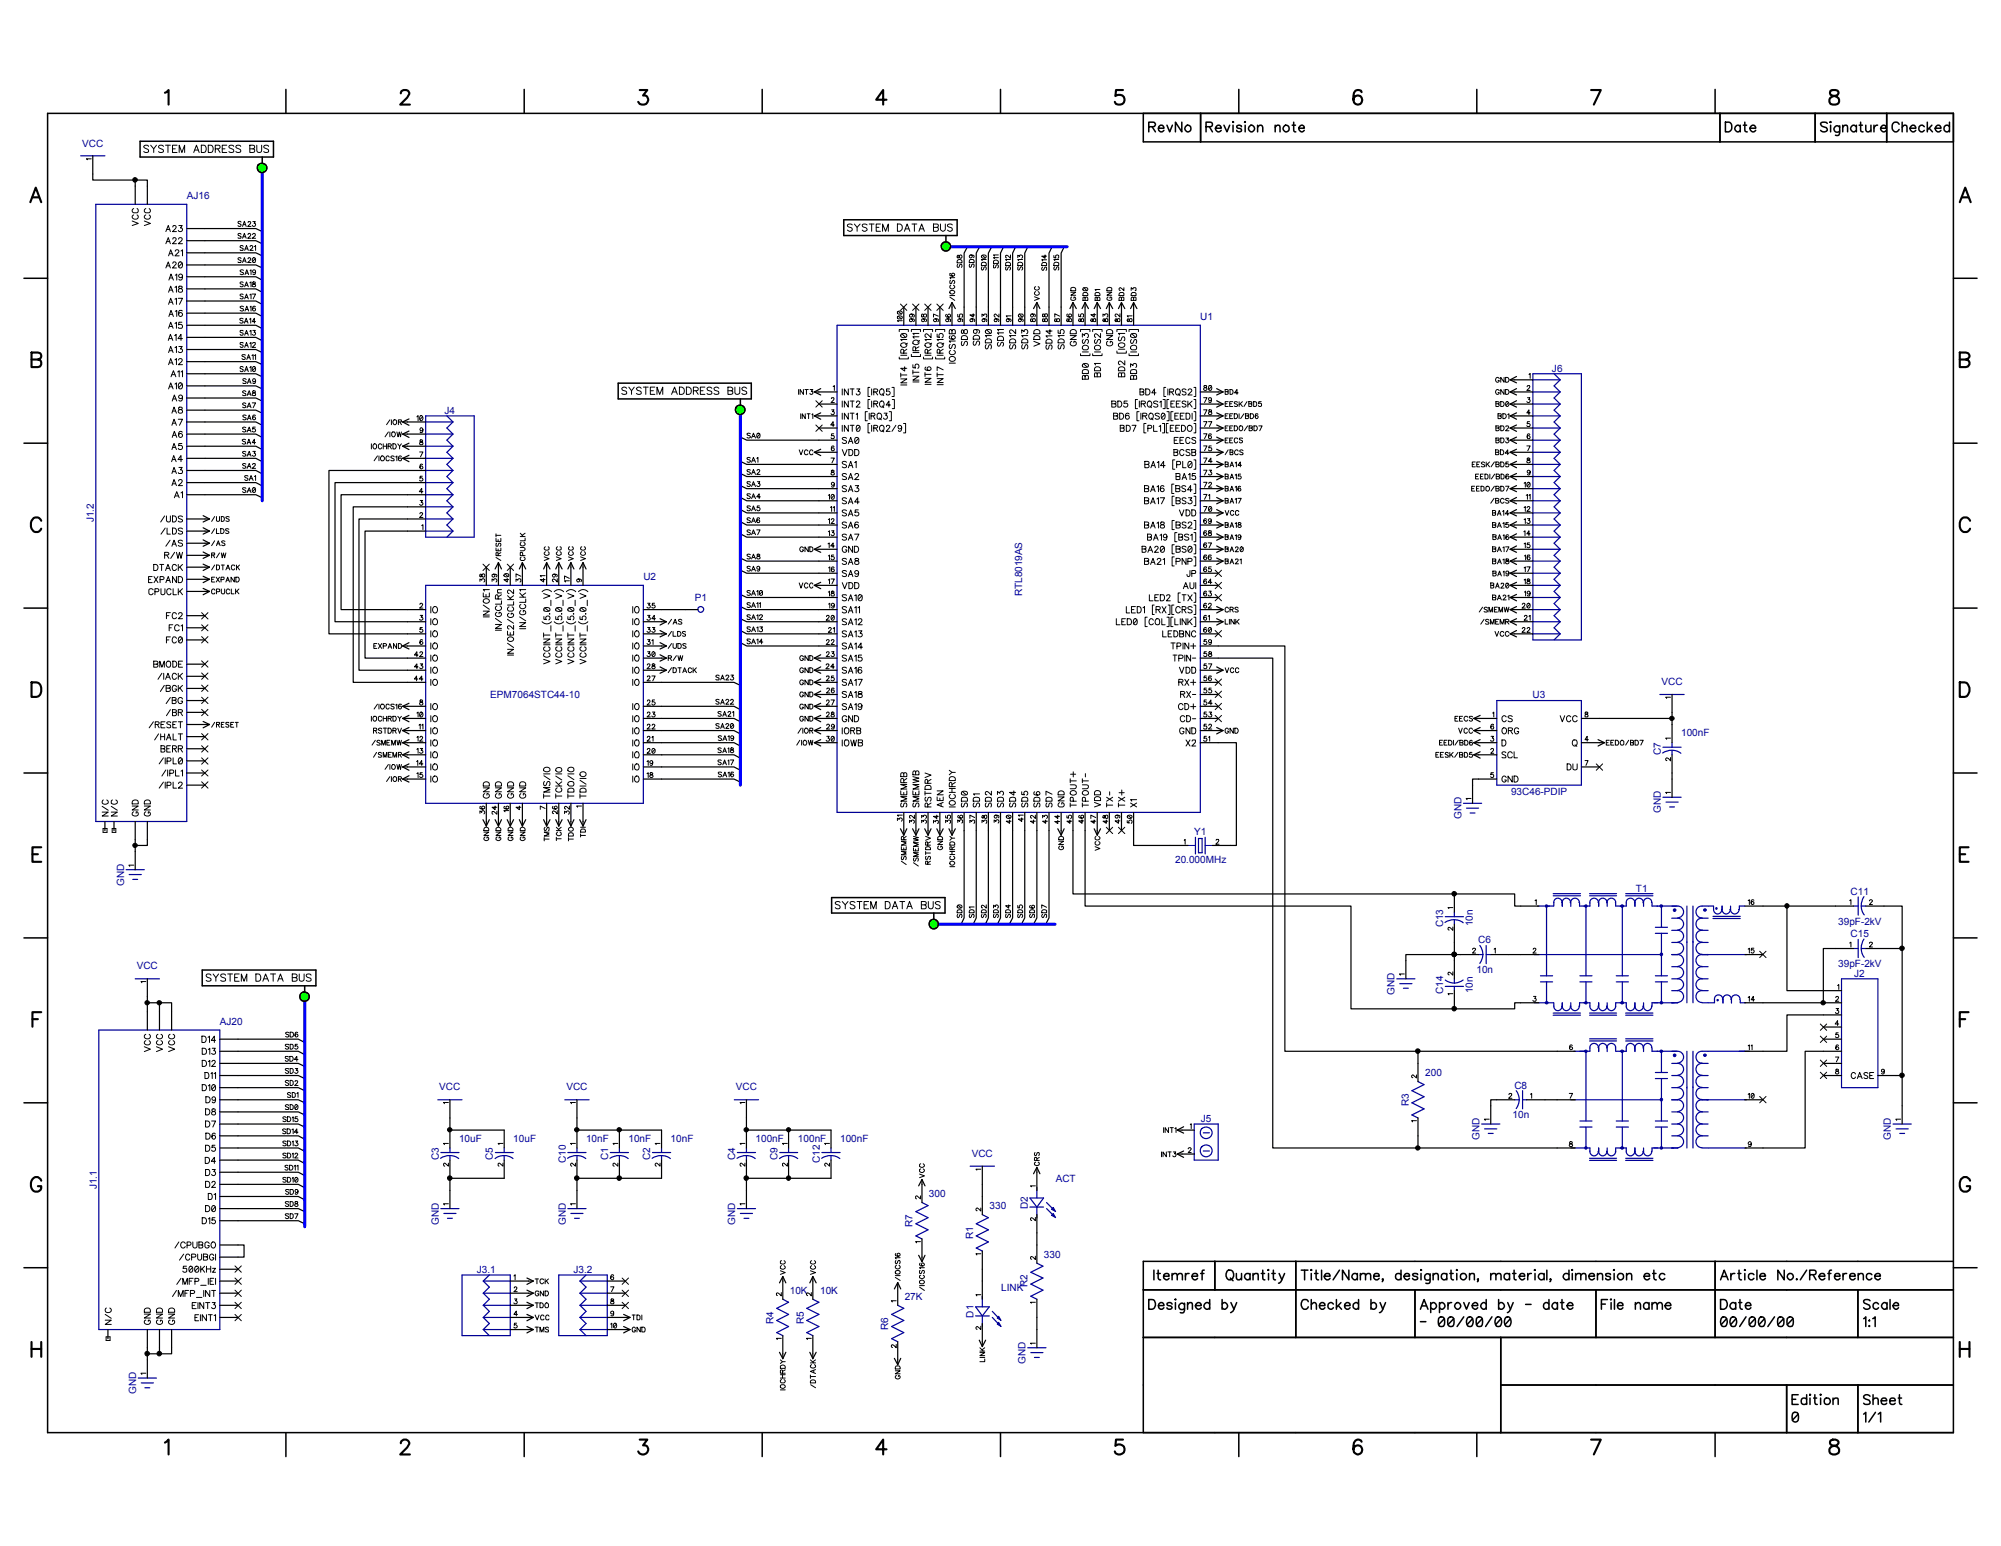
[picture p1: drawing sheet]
<svg xmlns="http://www.w3.org/2000/svg" width="279mm" height="216mm" viewBox="0 0 279 216" stroke-linecap="round" stroke-linejoin="round" font-family="sans-serif">
<defs><g id="words">
<g font-size="1.4" fill="#000096">
<text x="11.5" y="20.5">VCC</text>
<text x="26.1" y="27.8">AJ16</text>
<text x="167.6" y="44.7">U1</text>
<text x="216.7" y="51.9">J6</text>
<text x="62.1" y="57.8">J4</text>
<text x="13.1" y="72.9" transform="rotate(-90 13.1 72.9)">J1.2</text>
<text x="89.8" y="81">U2</text>
<text x="97" y="83.9">P1</text>
<text x="142.7" y="83.2" transform="rotate(-90 142.7 83.2)">RTL8019AS</text>
<text x="232" y="95.7">VCC</text>
<text x="68.5" y="97.5">EPM7064STC44-10</text>
<text x="214" y="97.5">U3</text>
<text x="231.9" y="105.5" transform="rotate(-90 231.9 105.5)">C7</text>
<text x="234.7" y="102.8">100nF</text>
<text x="211" y="111">93C46-PDIP</text>
<text x="231.9" y="113.6" transform="rotate(-90 231.9 113.6)">GND</text>
<text x="166.8" y="116.6">Y1</text>
<text x="204" y="114.4" transform="rotate(-90 204 114.4)">GND</text>
<text x="17.3" y="123.7" transform="rotate(-90 17.3 123.7)">GND</text>
<text x="164.1" y="120.6">20.000MHz</text>
<text x="228.4" y="124.5">T1</text>
<text x="258.4" y="125">C11</text>
<text x="201.5" y="129.5" transform="rotate(-90 201.5 129.5)">C13</text>
<text x="205.7" y="129.4" transform="rotate(-90 205.7 129.4)">10n</text>
<text x="206.4" y="131.7">C6</text>
<text x="256.7" y="129.1">39pF-2kV</text>
<text x="258.4" y="130.9">C15</text>
<text x="19.1" y="135.4">VCC</text>
<text x="206.2" y="135.9">10n</text>
<text x="256.7" y="135">39pF-2kV</text>
<text x="258.9" y="136.4">J2</text>
<text x="30.7" y="143.1">AJ20</text>
<text x="194.7" y="138.9" transform="rotate(-90 194.7 138.9)">GND</text>
<text x="201.5" y="138.8" transform="rotate(-90 201.5 138.8)">C14</text>
<text x="205.7" y="138.7" transform="rotate(-90 205.7 138.7)">10n</text>
<text x="61.3" y="152.3">VCC</text>
<text x="79.1" y="152.3">VCC</text>
<text x="102.7" y="152.3">VCC</text>
<text x="196.7" y="154.5" transform="rotate(-90 196.7 154.5)">R3</text>
<text x="199" y="150.3">200</text>
<text x="211.5" y="152">C8</text>
<text x="64.1" y="159.4">10uF</text>
<text x="71.7" y="159.4">10uF</text>
<text x="81.8" y="159.4">10nF</text>
<text x="87.8" y="159.4">10nF</text>
<text x="93.6" y="159.4">10nF</text>
<text x="105.5" y="159.4">100nF</text>
<text x="111.4" y="159.4">100nF</text>
<text x="117.3" y="159.4">100nF</text>
<text x="135.7" y="161.6">VCC</text>
<text x="167.7" y="156.7">J5</text>
<text x="206.6" y="159.2" transform="rotate(-90 206.6 159.2)">GND</text>
<text x="211.2" y="156.2">10n</text>
<text x="264" y="159.2" transform="rotate(-90 264 159.2)">GND</text>
<text x="13.5" y="166.1" transform="rotate(-90 13.5 166.1)">J1.1</text>
<text x="61.3" y="162.1" transform="rotate(-90 61.3 162.1)">C3</text>
<text x="68.8" y="162.1" transform="rotate(-90 68.8 162.1)">C5</text>
<text x="79" y="162.4" transform="rotate(-90 79 162.4)">C10</text>
<text x="84.9" y="162.1" transform="rotate(-90 84.9 162.1)">C1</text>
<text x="90.8" y="162.1" transform="rotate(-90 90.8 162.1)">C2</text>
<text x="102.7" y="162.1" transform="rotate(-90 102.7 162.1)">C4</text>
<text x="108.5" y="162.1" transform="rotate(-90 108.5 162.1)">C9</text>
<text x="114.5" y="162.4" transform="rotate(-90 114.5 162.4)">C12</text>
<text x="129.7" y="167.2">300</text>
<text x="147.4" y="165.1">ACT</text>
<text x="61.3" y="171" transform="rotate(-90 61.3 171)">GND</text>
<text x="79" y="171" transform="rotate(-90 79 171)">GND</text>
<text x="102.7" y="171" transform="rotate(-90 102.7 171)">GND</text>
<text x="127.4" y="171.4" transform="rotate(-90 127.4 171.4)">R7</text>
<text x="135.9" y="173.1" transform="rotate(-90 135.9 173.1)">R1</text>
<text x="138.2" y="168.9">330</text>
<text x="143.5" y="168.8" transform="rotate(-90 143.5 168.8)">D2</text>
<text x="66.6" y="177.8">J3.1</text>
<text x="80.1" y="177.8">J3.2</text>
<text x="143.5" y="179.8" transform="rotate(-90 143.5 179.8)">R2</text>
<text x="145.8" y="175.6">330</text>
<text x="108" y="184.9" transform="rotate(-90 108 184.9)">R4</text>
<text x="110.3" y="180.7">10K</text>
<text x="112.2" y="184.9" transform="rotate(-90 112.2 184.9)">R5</text>
<text x="114.5" y="180.7">10K</text>
<text x="124" y="185.7" transform="rotate(-90 124 185.7)">R6</text>
<text x="126.3" y="181.6">27K</text>
<text x="135.9" y="184" transform="rotate(-90 135.9 184)">D1</text>
<text x="139.8" y="180.3">LINK</text>
<text x="143.2" y="190.5" transform="rotate(-90 143.2 190.5)">GND</text>
<text x="19" y="194.7" transform="rotate(-90 19 194.7)">GND</text>
</g>
</g></defs>
<path d="M0 0h279.4v215.9h-279.4z" fill="none" stroke="#fff" stroke-width=".14"/>
<g fill="none" stroke="#000" stroke-width=".14">
<path d="M33.7 36.1l-.2-.1-.3 .1 .1 .1 .4 .2-.1 .3h-.3l-.1-.1M33.7 32.7l-.2-.1h-.2v.3l.4 .1v.2l-.1 .1h-.3l-.1-.1M33.7 31l-.2-.1h-.2v.3l.4 .1v.2l-.2 .1-.3-.1M33.9 36.7l.2-.7 .3 .7M33.9 33.3l.2-.7 .3 .7M33.9 31.6l.2-.7 .3 .7M34 39.5l-.2-.1-.3 .1 .1 .1 .4 .2v.2h-.2h-.3M34 34.4l-.2-.1h-.2l-.1 .2 .4 .2 .1 .2-.1 .1h-.3l-.1-.1M34 36.4h.3M34 33.1h.3M34 31.4h.3M34 37.8l-.2-.1-.3 .1 .1 .1 .4 .2v.1l-.2 .2-.3-.1"/>
<path d="M34.2 35l.2-.7 .3 .7M34.2 38.4l.3-.7 .2 .7M34.2 39.8h.4M34.2 34.8h.4M34.3 38.1h.3M34.6 36.2l.2-.2 .2 .1-.1 .3-.3 .3h.5M34.6 32.8l.1-.2a.21 .21 0 0 1 .3 .1 .21 .21 0 0 1-.1 .3l-.3 .3h.5M34.6 31.1l.1-.2h.2l.1 .2-.4 .5h.5M34.9 39.5l.2-.1v.6M34.9 37.8l.2-.1v.7M34.9 34.5l.2-.2 .2 .1-.1 .3-.3 .3h.4M35.3 36.1l.1-.1h.2l.1 .3-.1 .4h-.3v-.2z"/>
<path d="M35.3 32.8l.1-.2 .2 .1v.2l-.4 .4h.5M35.3 39.4v.2l.3 .2a.22 .22 0 0 1-.1 .3 .22 .22 0 0 1-.3-.3l.4-.2v-.2zM35.3 30.9h.3l-.1 .3h.1a.25 .25 0 0 1 0 .4 .25 .25 0 0 1-.4-.1M35.5 34.4l.2-.1v.7M35.6 36.1l-.3 .4M35.7 37.9l-.1 .2h-.3v-.2v-.2a.3 .3 0 0 1 .4 .3 .3 .3 0 0 1-.4 .3M133.7 36.4a.37 .37 0 0 1 .4-.1 .37 .37 0 0 1 .2 .4h-.7zM133.7 36.9l-.1 .2 .1 .2h.2l.2-.4 .2 .1v.2l-.1 .1M133.7 35.6l-.1 .3 .2 .1 .3-.4a.22 .22 0 0 1 .2 .3 .22 .22 0 0 1-.3 .1l-.1-.3zM135.4 36.9l-.1 .1 .1 .3 .2-.1 .2-.3h.1l.1 .1-.1 .3M135.4 36.3h.5l.1 .4h-.7zM135.6 35.6a.2 .2 0 0 1 .1 .3 .2 .2 0 0 1-.3 0 .3 .3 0 0 1 .3-.3 .3 .3 0 0 1 .3 .3l-.1 .1"/>
<path d="M137.1 35.7l.2-.1 .4 .1a.31 .31 0 0 1-.3 .4 .31 .31 0 0 1-.3-.4zM137.1 37.3l-.1 .1 .1 .3 .2-.1 .2-.3h.1l.1 .1-.1 .3M137.1 36.7h.5l.1 .4h-.7zM137.2 35.6l.4 .4M137.7 36.2h-.7l.2 .2M138.7 36.4a.41 .41 0 0 1 .7 .1v.3h-.7zM138.8 37l-.1 .4h.3l.1-.3 .2-.1 .1 .1-.1 .3M139.4 36h-.7l.2 .1M139.4 35.6h-.7l.2 .2M140.4 36.7a.41 .41 0 0 1 .7 .1v.3h-.7zM140.5 37.3l-.1 .3 .2 .1 .2-.3 .2-.1 .1 .1-.1 .3M141.1 36.2h-.7l.1 .2"/>
<path d="M141.1 35.6v.5l-.5-.5-.2 .1v.2l.1 .1M142.1 36.7a.42 .42 0 0 1 .7 .1v.3h-.7zM142.1 36v-.4l.3 .2v-.1a.25 .25 0 0 1 .4 0 .25 .25 0 0 1-.1 .4M142.2 37.3l-.1 .3 .2 .1 .2-.4h.2l.1 .1-.1 .3M142.8 36.2h-.7l.1 .2M145.5 36.8l.1-.1h.4l.1 .1v.3h-.6zM145.6 37.3l-.1 .2v.2h.2l.2-.4h.1l.1 .1-.1 .4M145.9 35.6v.5l-.4-.3h.6M146.1 36.3h-.6l.1 .1M147.2 35.7v.3h.2v-.3l.2-.1 .2 .1v.3l-.1 .1M147.2 36.7l.2-.1 .3 .1 .1 .4h-.6zM147.3 37.3l-.1 .1v.2l.2 .1 .1-.4h.2h.1l-.1 .4"/>
<path d="M147.8 36.2h-.6l.1 .2M34 51.3l-.2-.1h-.2l-.1 .2 .5 .2v.2l-.2 .1-.3-.1M34 47.9l-.1-.1h-.3l-.1 .2 .4 .2 .1 .2-.2 .1-.3-.1M34 46.2l-.1-.1h-.3l-.1 .3 .4 .1 .1 .2-.2 .1-.3-.1M34 44.5l-.2-.1-.3 .1v.2l.5 .2v.1l-.2 .1-.3-.1M34 41.1h-.2h-.3l.1 .2 .4 .2v.2h-.2h-.3M34 42.8h-.2h-.3l.2 .3 .3 .1v.1l-.2 .1-.3-.1M34.1 45.1l.3-.7 .2 .7M34.2 51.9l.2-.7 .3 .7M34.2 48.5l.2-.7 .3 .7M34.2 46.8l.2-.7 .3 .7M34.2 41.7l.2-.6 .3 .6"/>
<path d="M34.2 40l.2-.6 .3 .6M34.2 43.4l.3-.6 .2 .6M34.2 49.6v-.1l-.4 .1 .1 .2 .3 .1v.3h-.2l-.2-.1M34.2 51.6h.4M34.2 48.3h.4M34.2 46.6h.4M34.2 44.9h.3M34.2 41.5h.4M34.3 43.2h.3M34.3 59.7l-.1-.1-.3 .1 .1 .2 .2 .1 .1 .2-.1 .1-.3-.1M34.3 56.4l-.1-.1h-.2l-.1 .2 .3 .1 .1 .3h-.1h-.3M34.3 54.7l-.1-.1h-.2l-.1 .2 .3 .1 .1 .3h-.1h-.3"/>
<path d="M34.4 58h-.2h-.3l.1 .2 .3 .2 .1 .1-.2 .1-.3-.1M34.4 53l-.2-.1h-.2v.3l.3 .1 .1 .2-.1 .1h-.3l-.1-.1M34.5 50.2l.2-.7 .3 .7M34.5 56.9l.3-.6 .3 .6M34.5 55.2l.3-.6 .3 .6M34.5 58.6l.3-.6 .3 .6M34.5 53.6l.3-.7 .3 .7M34.5 50h.4M34.6 56.7h.3M34.6 55h.3M34.7 58.4h.3M34.7 53.3h.3"/>
<path d="M34.8 44.6l.2-.2v.7M34.9 51.4l.2-.2v.7M34.9 48l.2-.2v.7M34.9 46.3l.2-.2v.7M34.9 41.2l.2-.1v.6M34.9 42.9l.2-.1v.6M35.2 49.7l.1-.2v.7M35.2 56.3h.5l-.4 .6M35.2 41.1h.5l-.4 .6M35.3 48v-.2l.3 .1v.2l-.4 .4h.5M35.3 54.6v.2a.29 .29 0 0 1 .3 .1 .29 .29 0 0 1 0 .3h-.3a.28 .28 0 0 1 0-.3 .28 .28 0 0 1 .3-.1v-.2zM35.3 46.1h.3l-.1 .3h.1a.24 .24 0 0 1 0 .4 .24 .24 0 0 1-.4-.1"/>
<path d="M35.3 51.2a.35 .35 0 0 1 .4 .3 .35 .35 0 0 1-.2 .4l-.3-.3zM35.5 49.7l.2-.2v.7M35.6 59.6h-.3v.3a.24 .24 0 0 1 .3 0 .24 .24 0 0 1 0 .3 .24 .24 0 0 1-.3 .1l-.1-.1M35.6 58a.3 .3 0 0 0-.3 .3 .3 .3 0 0 0 .3 .3 .2 .2 0 0 0 0-.3 .2 .2 0 0 0-.3 0v.1M35.6 42.8a.3 .3 0 0 0-.3 .3 .3 .3 0 0 0 .3 .3l.1-.2-.1-.1h-.3v.1M35.6 51.4l-.3 .3M35.7 53.1l-.1 .2h-.3a.21 .21 0 0 1 0-.3 .21 .21 0 0 1 .3 0v.6l-.3-.1M35.7 44.9h-.5l.3-.5v.7M34.3 61.4l-.2-.1-.3 .1 .2 .2 .2 .1 .1 .2-.2 .1-.3-.1M34.3 68.2l-.3-.1-.1 .2 .3 .2 .1 .2-.1 .1-.3-.1M34.3 64.8l-.1-.1-.3 .1 .1 .2 .3 .2v.1l-.1 .1-.3-.1M34.3 63.1l-.1-.1-.3 .1 .1 .2 .3 .2v.1l-.1 .1-.3-.1"/>
<path d="M34.5 68.8l.3-.7 .3 .7M34.5 65.4l.3-.7 .3 .7M34.5 63.7l.3-.7 .3 .7M34.5 62l.3-.7 .2 .7M34.5 60.3l.3-.7 .3 .7M34.6 61.8h.3M34.6 66.5l-.1-.1-.3 .1 .1 .2 .3 .2-.1 .2-.3-.1M34.6 68.5h.3M34.6 65.2h.3M34.6 63.5h.3M34.6 60.1h.3M34.8 67.1l.3-.7 .2 .7"/>
<path d="M34.9 66.8h.3M35.3 64.9l.1-.2 .2 .1v.2l-.4 .4h.5M35.3 63h.3l-.1 .3h.1a.25 .25 0 0 1 0 .4 .25 .25 0 0 1-.4-.1M35.3 68.1h.1a.34 .34 0 0 1 .2 .6l-.1 .1-.2-.1-.1-.3zM35.5 66.5l.2-.1v.7M35.6 68.2l-.3 .5M35.7 61.8h-.5l.3-.5v.7M104.8 60.6l-.2-.1-.3 .1 .1 .1 .4 .3v.1l-.2 .1-.3-.1M104.8 64l-.2-.1-.3 .1 .1 .1 .4 .2v.2l-.2 .1-.3-.1M104.8 65.7l-.2-.1-.3 .1 .1 .1 .4 .2v.2l-.2 .1-.3-.1M104.8 67.4l-.4-.1v.2l.2 .1 .2 .2-.2 .1-.3-.1M104.8 69h-.4v.2l.2 .1 .2 .2-.2 .1-.3-.1"/>
<path d="M104.8 70.7h-.4v.2l.3 .1 .1 .2-.2 .1-.3-.1M104.8 72.4l-.2-.1h-.2v.3l.3 .1 .1 .2-.1 .1h-.3l-.1-.1M104.8 74.1l-.2-.1h-.2v.3l.3 .1 .1 .2-.1 .1h-.3l-.1-.1M104.8 77.5l-.2-.1-.3 .1 .1 .1 .4 .3-.2 .2-.3-.1M104.8 79.2l-.2-.1-.3 .1 .1 .1 .2 .1 .2 .2-.2 .2-.3-.1M104.9 61.2l.3-.7 .3 .7M104.9 64.6l.3-.7 .3 .7M104.9 66.3l.3-.7 .3 .7M104.9 67.9l.3-.6 .3 .6M104.9 69.6l.3-.6 .3 .6M104.9 71.3l.3-.6 .3 .6M104.9 73l.3-.7 .3 .7"/>
<path d="M104.9 74.7l.3-.7 .3 .7M104.9 78.1l.3-.7 .3 .7M104.9 79.8l.3-.7 .3 .7M105.1 61h.3M105.1 64.3h.3M105.1 66h.3M105.1 67.7h.3M105.1 69.4h.3M105.1 71.1h.3M105.1 72.8h.3M105.1 74.5h.3M105.1 77.9h.3"/>
<path d="M105.1 79.5h.3M105.7 64l.1-.1v.7M105.7 74h.4l-.3 .7M105.7 65.7l.1-.1 .3 .1-.4 .6h.4M105.7 60.5h.2a.35 .35 0 0 1 .2 .3 .35 .35 0 0 1-.2 .4l-.2-.1v-.2zM105.7 67.3h.4l-.2 .2 .1 .1a.23 .23 0 0 1 0 .3 .23 .23 0 0 1-.3-.1M105.7 77.4v.2l.3 .1 .1 .2a.22 .22 0 0 1-.2 .2 .22 .22 0 0 1-.2-.3l.4-.2-.1-.2zM106 70.7h-.3v.2a.25 .25 0 0 1 .3 0 .25 .25 0 0 1 .1 .3 .25 .25 0 0 1-.4 .1v-.1M106 72.4v-.1a.36 .36 0 0 0-.4 .2 .36 .36 0 0 0 .1 .5h.3l.1-.2-.1-.2h-.3v.2M106.1 79.3l-.2 .2-.2-.1v-.2l.2-.1a.35 .35 0 0 1 .2 .3 .35 .35 0 0 1-.3 .4l-.1-.1M106.1 60.6l-.4 .4M106.2 69.4h-.5l.3-.4v.6"/>
<path d="M100.4 97.7h-.2h-.3l.2 .3h.3v.2l-.2 .1h-.3M100.4 94.4l-.2-.1-.3 .1 .1 .1 .4 .2v.3l-.5-.1M100.6 98.3l.3-.6 .2 .6M100.6 95l.3-.7 .2 .7M100.7 99.4h-.2h-.3l.2 .3 .3 .1v.1l-.2 .1-.3-.1M100.7 98.1h.3M100.7 94.7h.3M101 99.8h.3M101.3 97.8l.2-.1 .3 .1-.5 .5h.5M101.3 94.4l.2-.1 .3 .1-.5 .6h.5M101.6 99.5l.2-.1h.2v.2l-.4 .4h.5M102 97.8l.2-.1 .2 .1-.1 .2-.3 .3h.4"/>
<path d="M102.1 94.3h.3l-.2 .2h.1l.1 .3-.1 .2h-.2l-.1-.2M102.3 99.5l.1-.1v.6M104.8 82.5h-.2h-.3l.1 .2 .4 .2v.2h-.2h-.3M104.8 84.2h-.2h-.3l.1 .2 .4 .2v.2h-.2h-.3M104.8 85.9h-.4v.2l.2 .1 .2 .2-.2 .1-.3-.1M104.8 87.6l-.4-.1v.3l.2 .1 .2 .2-.2 .1-.3-.1M104.8 89.3l-.4-.1v.3l.2 .1 .2 .2-.2 .1-.3-.1M104.9 83.1l.3-.6 .3 .6M104.9 84.8l.3-.6 .3 .6M104.9 86.5l.3-.6 .3 .6M104.9 88.2l.3-.7 .3 .7M104.9 89.9l.3-.7 .3 .7"/>
<path d="M105.1 82.9h.3M105.1 84.6h.3M105.1 86.3h.3M105.1 88h.3M105.1 89.7h.3M105.7 82.6l.1-.1v.6M105.7 84.3l.1-.1v.6M105.7 86l.1-.1v.6M105.7 87.7l.1-.2v.7M105.7 89.4l.1-.2v.7M106 82.6l.2-.1 .3 .1-.1 .5h-.2l-.2-.1zM106 84.3l.2-.1v.6"/>
<path d="M106 86l.2-.1h.2v.2l-.4 .4h.5M106.1 87.5h.4l-.2 .3h.2v.3l-.2 .1-.3-.1M106.5 82.6l-.5 .4M106.5 89.7h-.5l.3-.5v.7M100.4 101.1l-.2-.1-.3 .1 .2 .2 .3 .2v.1l-.2 .1-.3-.1M100.6 101.7l.3-.7 .2 .7M100.7 106.2l-.1-.1-.4 .1 .2 .2 .3 .2-.2 .2-.3-.1M100.7 104.5l-.2-.1-.3 .1 .2 .2 .3 .2v.1l-.2 .1-.3-.1M100.7 101.5h.3M100.8 107.9l-.4-.1-.1 .2 .3 .2 .2 .2-.2 .1-.3-.1M100.8 102.8l-.2-.1-.3 .1 .1 .2 .4 .2v.1l-.2 .1-.3-.1M100.9 108.5l.3-.7 .3 .7"/>
<path d="M100.9 106.8l.3-.7 .2 .7M100.9 105.1l.3-.7 .2 .7M100.9 103.4l.3-.7 .3 .7M100.9 100l.3-.6 .2 .6M101 106.6h.3M101 104.9h.3M101 108.2h.3M101 103.2h.3M101.3 101.2l.2-.2 .3 .2-.5 .5h.5M101.6 107.9l.2-.1v.7M101.6 106.3l.2-.2v.7M101.6 104.6l.2-.2v.7"/>
<path d="M101.6 102.9l.2-.2v.7M102 106.1h.4l-.3 .7M102 104.5l.4 .4a.23 .23 0 0 1-.3 .2 .23 .23 0 0 1 0-.4h.2l.1-.2-.1-.1zM102.1 101.1a.31 .31 0 0 1 .3 .3 .31 .31 0 0 1-.3 .3l-.1-.3zM102.4 107.9l-.3-.1-.1 .3 .1 .4h.1l.2-.1a.2 .2 0 0 0-.1-.3 .2 .2 0 0 0-.3 .1M102.4 101.2l-.4 .4M102.4 103l-.1 .1h-.2l-.1-.2 .2-.2a.32 .32 0 0 1 .2 .4 .32 .32 0 0 1-.3 .3v-.1M133.7 126.5a.32 .32 0 0 1 .4-.2 .32 .32 0 0 1 .2 .4l-.5 .1-.2-.1zM133.7 127.7l-.1 .1 .1 .3 .2-.1 .2-.3h.1l.1 .1-.1 .3M133.7 127.1a.39 .39 0 0 1 .5 0 .39 .39 0 0 1 .1 .4h-.7zM133.8 126.4l.4 .4M135.4 127.7l-.1 .1 .1 .3 .2-.1 .2-.3h.1l.1 .1-.1 .3"/>
<path d="M135.4 127.1a.39 .39 0 0 1 .4 0 .39 .39 0 0 1 .2 .4h-.7zM136 126.7h-.7l.2 .1M137.1 127.7l-.1 .1 .1 .3 .2-.1 .2-.3h.1l.1 .1-.1 .3M137.1 127.1a.39 .39 0 0 1 .4 0 .39 .39 0 0 1 .2 .4h-.7zM137.7 126.4v.4l-.5-.4-.2 .3 .1 .1h.1M138.7 126.8v-.4l.3 .2v-.1a.23 .23 0 0 1 .4 0 .23 .23 0 0 1-.1 .3M138.8 127.7l-.1 .1 .1 .3 .2-.1 .2-.3 .2 .1v.2l-.1 .1M138.8 127.1a.39 .39 0 0 1 .4 0 .39 .39 0 0 1 .2 .4h-.7zM140.4 127.2a.38 .38 0 0 1 .5-.1 .38 .38 0 0 1 .2 .4h-.7zM140.5 127.7l-.1 .4h.2l.2-.3 .2-.1 .1 .1-.1 .3M140.8 126.4v.4l-.4-.3h.7M142.1 127.2a.39 .39 0 0 1 .5-.1 .39 .39 0 0 1 .2 .4h-.7z"/>
<path d="M142.1 126.4v.4h.3a.25 .25 0 0 1 0-.4 .25 .25 0 0 1 .3 .1 .25 .25 0 0 1 0 .3M142.2 127.7l-.1 .1 .1 .3h.2l.1-.4 .2 .1 .1 .2-.1 .1M143.9 127.7l-.1 .1 .1 .3h.2l.1-.4 .2 .1v.3M143.9 127.1h.5v.4h-.6zM143.9 126.4l-.1 .1a.36 .36 0 0 0 .2 .3 .36 .36 0 0 0 .4-.1v-.2l-.2-.1-.1 .1v.2l.1 .1M145.5 127.2l.2-.2 .3 .1 .1 .4h-.6zM145.6 127.7l-.1 .1v.3h.2l.2-.4h.1l.1 .1-.1 .3M146.1 126.7l-.6-.3v.4M39.9 157.7l-.1-.1-.3 .1 .1 .2 .3 .3-.1 .1-.3-.1M40 159.4l-.2-.1-.3 .1v.2l.3 .1 .2 .2-.2 .1-.3-.1M40 156.1l-.2-.1h-.3v.2l.4 .1 .1 .2-.2 .1-.3-.1M40.1 157.6h.2a.37 .37 0 0 1 .3 .4 .37 .37 0 0 1-.3 .3h-.2z"/>
<path d="M40.1 159.3h.3a.37 .37 0 0 1 .2 .4 .37 .37 0 0 1-.2 .3h-.3zM40.1 156h.3a.37 .37 0 0 1 .2 .3 .37 .37 0 0 1-.2 .3h-.3zM40.3 147.6l-.1-.1h-.3l-.1 .2 .4 .2 .1 .2-.2 .1-.3-.1M40.3 154.4l-.2-.1-.3 .1 .1 .1 .4 .1v.3h-.5M40.3 151l-.2-.1-.3 .1 .1 .2 .4 .1v.3h-.3l-.2-.1M40.3 149.3v-.1l-.5 .1 .1 .2 .4 .1v.3h-.3l-.2-.1M40.3 145.9v-.1l-.5 .1 .2 .2 .3 .1v.3h-.3l-.2-.1M40.3 144.2l-.1-.1-.3 .1 .1 .2 .3 .2v.1l-.1 .1-.3-.1M40.5 147.5h.3a.39 .39 0 0 1 .1 .5 .39 .39 0 0 1-.4 .2zM40.5 154.3h.2l.2 .1v.4l-.1 .1h-.3zM40.5 150.9h.2l.2 .1v.4l-.2 .2h-.2zM40.5 149.2h.3l.1 .2v.3l-.2 .2h-.2z"/>
<path d="M40.5 145.8h.3l.1 .2v.3l-.2 .2h-.2zM40.5 144.1h.3a.37 .37 0 0 1 .2 .4 .37 .37 0 0 1-.2 .3h-.3zM40.6 152.7l-.2-.1h-.2v.2l.4 .2v.2h-.1h-.4M40.8 157.8l.1-.2v.7M40.8 152.6h.2l.2 .1v.4l-.1 .1h-.3zM40.8 159.5l.1-.2v.7M40.8 156.1l.1-.1v.6M41.2 151v-.1h.3l.1 .2-.5 .5h.5M41.2 154.3h.2l.2 .1v.2l-.1 .3h-.3l-.1-.3zM41.2 149.2h.4l-.2 .3h.1a.24 .24 0 0 1 0 .3 .24 .24 0 0 1-.4 0M41.2 159.3h.4l-.2 .3a.23 .23 0 0 1 .2 .2 .23 .23 0 0 1-.2 .3 .23 .23 0 0 1-.3-.2M41.4 152.7l.2-.1v.6"/>
<path d="M41.5 145.8h-.3v.3a.24 .24 0 0 1 .4 0 .24 .24 0 0 1-.1 .4 .24 .24 0 0 1-.4-.1M41.5 156h-.3v.3l.3-.1 .1 .2v.1l-.4 .1-.1-.1M41.6 144.2l-.2-.1a.32 .32 0 0 0-.2 .4 .32 .32 0 0 0 .3 .3 .2 .2 0 0 0 0-.3 .2 .2 0 0 0-.3 0v.1M41.6 154.4l-.4 .4M41.6 148h-.5l.3-.5v.7M41.6 158.1h-.5l.3-.5v.7M40 164.5l-.2-.1-.3 .1v.2l.5 .2v.1l-.2 .1-.3-.1M40 161.1l-.2-.1-.3 .1v.2l.5 .2v.1l-.2 .1-.3-.1M40.1 164.4h.3a.37 .37 0 0 1 .2 .4 .37 .37 0 0 1-.2 .3h-.3zM40.1 161h.3a.37 .37 0 0 1 .2 .4 .37 .37 0 0 1-.2 .3h-.3zM40.2 162.8l-.1-.1-.3 .1v.2l.4 .2v.1l-.1 .1-.3-.1M40.3 169.6v-.1l-.5 .1 .1 .2 .4 .1v.2l-.3 .1-.2-.1"/>
<path d="M40.3 167.9v-.1l-.5 .1 .2 .2 .3 .1v.2l-.3 .1-.2-.1M40.3 166.2l-.3-.1-.1 .2 .3 .2 .1 .2-.1 .1-.3-.1M40.4 162.7a.37 .37 0 0 1 .5 .2 .37 .37 0 0 1-.1 .5h-.4zM40.5 169.5h.3l.1 .1v.4l-.2 .2h-.2zM40.5 167.8h.3l.1 .1v.4l-.2 .2h-.2zM40.5 166.1h.4a.41 .41 0 0 1-.1 .7h-.3zM40.8 164.5l.1-.1v.7M40.8 161.2l.1-.2v.7M41.1 162.9l.1-.2v.7M41.1 169.5h.5l-.3 .7M41.2 161.2l.1-.2 .3 .2-.5 .5h.5M41.2 167.8v.2l.4 .2a.23 .23 0 0 1-.3 .3 .23 .23 0 0 1-.1-.4h.3l.1-.2-.1-.1z"/>
<path d="M41.2 164.5a.31 .31 0 0 1 .4 .3 .31 .31 0 0 1-.4 .3l-.1-.3zM41.4 162.9l.2-.2v.7M41.6 164.5l-.4 .5M41.6 166.3l-.1 .2a.22 .22 0 0 1-.3-.1 .22 .22 0 0 1 .1-.3 .34 .34 0 0 1 .3 .3 .34 .34 0 0 1-.2 .4l-.2-.1"/>
<circle cx="18.9" cy="25.1" r=".32"/>
<circle cx="18.9" cy="118.1" r=".31"/>
<circle cx="233.5" cy="100.3" r=".31"/>
<circle cx="203" cy="124.8" r=".32"/>
<circle cx="203" cy="133.3" r=".32"/>
<circle cx="249.5" cy="126.5" r=".31"/>
<circle cx="265.6" cy="132.4" r=".32"/>
<circle cx="20.6" cy="140" r=".31"/>
<circle cx="22.3" cy="140" r=".31"/>
<circle cx="62.8" cy="157.8" r=".31"/>
<circle cx="80.5" cy="157.8" r=".31"/>
<circle cx="86.5" cy="157.8" r=".31"/>
<circle cx="104.2" cy="157.8" r=".31"/>
<circle cx="110.1" cy="157.8" r=".3"/>
<circle cx="198" cy="146.8" r=".32"/>
<circle cx="203" cy="140.9" r=".32"/>
<circle cx="254.6" cy="140" r=".31"/>
<circle cx="265.6" cy="150.2" r=".32"/>
<circle cx="62.8" cy="164.5" r=".32"/>
<circle cx="80.5" cy="164.5" r=".32"/>
<circle cx="86.5" cy="164.5" r=".32"/>
<circle cx="104.2" cy="164.5" r=".32"/>
<circle cx="110.1" cy="164.5" r=".31"/>
<circle cx="198" cy="160.3" r=".31"/>
<circle cx="20.5" cy="189" r=".32"/>
<circle cx="22.2" cy="189" r=".32"/>
</g>
<g fill="none" stroke="#000" stroke-width=".17">
<path d="M13 24.3v.8h5.9v.9M18.9 25.1h1.7v.9M28.6 38.7h7.1l.9 .4M28.6 37h7.1l.9 .4M28.6 35.3h7.1l.9 .4M28.6 33.6h7.1l.9 .4M28.6 31.9h7.1l.9 .4M135.1 34.5l-.5 .8v7.6M136.8 34.5l-.5 .8v7.6M138.5 34.5l-.5 .8v7.6M140.1 34.5l-.4 .8v7.6M141.8 34.5l-.4 .8v7.6"/>
<path d="M143.5 34.5l-.4 .8v7.6M146.9 34.5l-.4 .8v7.6M148.6 34.5l-.4 .8v7.6M28.6 58.9h7.1l.9 .5M28.6 57.3h7.1l.9 .4M28.6 55.6h7.1l.9 .4M28.6 53.9h7.1l.9 .4M28.6 52.2h7.1l.9 .4M28.6 50.5h7.1l.9 .4M28.6 48.8h7.1l.9 .4M28.6 47.1h7.1l.9 .5M28.6 45.4h7.1l.9 .5"/>
<path d="M28.6 43.7h7.1l.9 .5M28.6 42h7.1l.9 .5M28.6 40.3h7.1l.9 .5M28.6 69.1h7.1l.9 .4M28.6 67.4h7.1l.9 .5M28.6 65.7h7.1l.9 .5M28.6 64h7.1l.9 .5M28.6 62.3h7.1l.9 .5M28.6 60.6h7.1l.9 .5M56.9 67.4h-10.1v19.4h10.1M56.9 65.7h-11v22.8h11M56.9 74.2h-5.9v17.7h5.9"/>
<path d="M56.9 69.1h-9.3v16h9.3M56.9 70.8h-7.6v24.5h7.6M56.9 72.5h-6.8v21.1h6.8M103.4 61l.9 .5h10M103.4 64.4l.9 .5h10M103.4 66.1l.9 .4h10M103.4 67.8l.9 .4h10M103.4 69.5l.9 .4h10M103.4 71.2l.9 .4h10M103.4 72.9l.9 .4h10M103.4 74.5l.9 .5h10M103.4 77.9l.9 .5h10"/>
<path d="M103.4 79.6l.9 .5h10M92.4 98.6h10.1l.9 .5M92.4 95.3h10.1l.9 .4M92.4 85.1h3.4M103.4 83l.9 .4h10M103.4 84.7l.9 .4h10M103.4 86.4l.9 .4h10M103.4 88.1l.9 .4h10M103.4 89.7l.9 .5h10M170.1 90.2h9.3v56.6h18.6M170.1 91.9h7.6v68.4h20.3M233.5 99.5v.8"/>
<path d="M18.9 117.3v1.6M20.6 117.3v.8h-1.7M92.4 108.8h10.1l.9 .4M92.4 107.1h10.1l.9 .5M92.4 105.4h10.1l.9 .5M92.4 103.7h10.1l.9 .5M92.4 102h10.1l.9 .5M92.4 100.3h10.1l.9 .5M134.6 116v12.2l-.4 .9M136.3 116v12.2l-.4 .9M138 116v12.2l-.4 .9M139.7 116v12.2l-.4 .9"/>
<path d="M141.4 116v12.2l-.5 .9M143.1 116v12.2l-.5 .9M144.8 116v12.2l-.5 .9M146.5 116v12.2l-.5 .9M149.8 116v8.8h61.7v1.7h.8M151.5 116v10.5h37.1v14.4h22.9v-.9h.8M158.3 116v2.1h5.1M170.1 103.7h2.5v14.4h-.8M206.5 108.8h-.9v.8M223.4 100.3h10.1v.9M233.5 107.9v.9M20.6 139.2v2.1"/>
<path d="M203.1 131.6v1.7h-6.8v.9M203.9 133.3h-.8v.9M210.7 133.3h1.6M246.2 126.5h3.3v11.8h5.1M249.5 126.5h6.8M256.3 132.5h-1.7v7.5h-8.4M263.1 126.5h2.5v6h-2.5M265.6 132.5v17.7M20.6 140h1.7v1.3M22.3 140h1.7v1.3M33.2 155.3h8.5l.8 .4M33.2 153.6h8.5l.8 .4"/>
<path d="M33.2 151.9h8.5l.8 .4M33.2 150.2h8.5l.8 .4M33.2 148.5h8.5l.8 .4M33.2 146.8h8.5l.8 .5M33.2 145.1h8.5l.8 .5M33.2 158.6h8.5l.8 .5M33.2 157h8.5l.8 .4M62.8 156.1v1.7h7.6M80.6 156.1v1.7h11.8M104.2 156.1v1.7h11.8M198 158.6v1.7h19.4M209 153.6h-.8v.8"/>
<path d="M215.7 153.6h1.7M217.4 146.8h-19.4v1.7M254.6 141.7h-5.1v5.1h-3.3M254.6 146.8h-2.5v13.5h-5.9M264.8 150.2h.8v4.2M33.2 173.9h.9v1.7h-.9M33.2 170.5h8.5l.8 .4M33.2 168.8h8.5l.8 .4M33.2 167.1h8.5l.8 .5M33.2 165.4h8.5l.8 .5M33.2 163.7h8.5l.8 .5M33.2 162h8.5l.8 .5"/>
<path d="M33.2 160.3h8.5l.8 .5M70.4 164.5h-7.6v1.7M92.4 164.5h-11.8v1.7M116 164.5h-11.8v1.7M137.2 165.4v1.7M137.2 177.2v1.7M144.8 172.2v1.7M20.6 188.2v1.7M22.3 188.2v.9h-1.7M24 188.2v.9h-1.7M144.8 184v1.7"/>
</g>
<g fill="#000">
<circle cx="18.9" cy="25.1" r=".32"/>
<circle cx="18.9" cy="118.1" r=".31"/>
<circle cx="233.5" cy="100.3" r=".31"/>
<circle cx="203" cy="124.8" r=".32"/>
<circle cx="203" cy="133.3" r=".32"/>
<circle cx="249.5" cy="126.5" r=".31"/>
<circle cx="265.6" cy="132.4" r=".32"/>
<circle cx="20.6" cy="140" r=".31"/>
<circle cx="22.3" cy="140" r=".31"/>
<circle cx="62.8" cy="157.8" r=".31"/>
<circle cx="80.5" cy="157.8" r=".31"/>
<circle cx="86.5" cy="157.8" r=".31"/>
<circle cx="104.2" cy="157.8" r=".31"/>
<circle cx="110.1" cy="157.8" r=".3"/>
<circle cx="198" cy="146.8" r=".32"/>
<circle cx="203" cy="140.9" r=".32"/>
<circle cx="254.6" cy="140" r=".31"/>
<circle cx="265.6" cy="150.2" r=".32"/>
<circle cx="62.8" cy="164.5" r=".32"/>
<circle cx="80.5" cy="164.5" r=".32"/>
<circle cx="86.5" cy="164.5" r=".32"/>
<circle cx="104.2" cy="164.5" r=".32"/>
<circle cx="110.1" cy="164.5" r=".31"/>
<circle cx="198" cy="160.3" r=".31"/>
<circle cx="20.5" cy="189" r=".32"/>
<circle cx="22.2" cy="189" r=".32"/>
</g>
<path d="M36.6 23.5v46.4M132.1 34.5h16.9M103.4 57.3v52.3M42.5 139.2v32.1M130.4 129.1h16.9" fill="none" stroke="#00f" stroke-width=".42"/>
<circle cx="36.6" cy="23.5" r=".66" fill="#0f0"/>
<circle cx="36.6" cy="23.5" r=".66" fill="none" stroke="#0f0" stroke-width=".21"/>
<g fill="none" stroke="#000" stroke-width=".21">
<path d="M19.6 19.7h18.6v2.2h-18.6zM36.6 21.9v.9"/>
<circle cx="36.6" cy="23.4" r=".66"/>
</g>
<g fill="none" stroke="#000" stroke-width=".14">
<path d="M20.7 20.4a.37 .37 0 0 0-.3-.1 .37 .37 0 0 0-.3 .2l.6 .5v.2l-.2 .1-.4-.1M21 20.3l.5 .5v.5M21.8 20.3l-.3 .5M22.8 20.4a.41 .41 0 0 0-.7 0l.1 .3 .6 .3v.2l-.2 .1-.5-.1M23.1 20.3h.7M23.5 20.3v1M24.1 20.8h.4M24.7 20.3h-.6v1h.6M25 21.3v-1l.4 1 .4-1v1M27.1 21.3l.3-1 .4 1M27.2 21h.5M28.1 20.3h.3a.54 .54 0 0 1 .4 .5 .54 .54 0 0 1-.4 .5h-.3z"/>
<path d="M29.1 20.3h.3a.54 .54 0 0 1 .4 .5 .54 .54 0 0 1-.4 .5h-.3zM30.1 20.8h.4l.2-.2v-.2l-.6-.1v1M30.4 20.8l.3 .5M31 20.8h.4M31.7 20.3h-.7v1h.7M32.6 20.4a.33 .33 0 0 0-.3-.1 .33 .33 0 0 0-.3 .3l.6 .3v.3l-.2 .1-.4-.1M33.6 20.4a.33 .33 0 0 0-.4-.1 .33 .33 0 0 0-.2 .3l.5 .3 .1 .3-.2 .1-.5-.1M34.9 20.3l.6 .1v.3l-.2 .1 .3 .2-.1 .3h-.6zM34.9 20.8h.4M35.9 20.3v.9l.3 .1 .3-.1v-.9M37.5 20.4a.33 .33 0 0 0-.4-.1 .33 .33 0 0 0-.2 .3l.5 .3 .1 .3-.2 .1-.5-.1"/>
</g>
<circle cx="103.4" cy="57.2" r=".66" fill="#0f0"/>
<circle cx="103.4" cy="57.2" r=".66" fill="none" stroke="#0f0" stroke-width=".21"/>
<g fill="none" stroke="#000" stroke-width=".21">
<path d="M86.3 53.5h18.6v2.2h-18.6zM103.4 55.7v.9"/>
<circle cx="103.4" cy="57.2" r=".66"/>
</g>
<g fill="none" stroke="#000" stroke-width=".14">
<path d="M87.5 54.2a.37 .37 0 0 0-.4-.2 .37 .37 0 0 0-.3 .3l.1 .2 .5 .2 .1 .1v.1l-.3 .2-.4-.2M87.8 54.1l.4 .5v.5M88.6 54.1l-.4 .5M89.5 54.2v-.1a.36 .36 0 0 0-.6 .2l.1 .2 .5 .2v.1v.1l-.2 .2-.4-.2M89.8 54.1h.7M90.2 54.1v1M90.8 54.6h.4M91.4 54.1h-.6v1h.6M91.7 55.1v-1l.4 1 .4-1v1M93.8 55.1l.4-1 .4 1M93.9 54.7h.5M94.9 54.1a.6 .6 0 0 1 .6 .2v.4a.36 .36 0 0 1-.3 .4h-.3z"/>
<path d="M95.8 54.1a.6 .6 0 0 1 .7 .2v.4a.36 .36 0 0 1-.3 .4h-.4zM96.8 54.6l.6-.1 .1-.3-.3-.1h-.4v1M97.2 54.6l.3 .5M97.8 54.6h.4M98.4 54.1h-.6v1h.6M99.4 54.2a.41 .41 0 0 0-.7 0l.1 .3 .5 .2 .1 .1v.1l-.3 .2-.4-.2M100.4 54.2a.37 .37 0 0 0-.4-.2 .37 .37 0 0 0-.3 .3l.1 .2 .5 .2 .1 .1v.1l-.3 .2-.4-.2M101.6 54.1h.5l.2 .1v.3l-.2 .1 .2 .1v.3l-.7 .1zM101.6 54.6h.5M102.6 54.1v.7a.35 .35 0 0 0 .4 .3 .35 .35 0 0 0 .3-.3v-.7M104.3 54.2a.41 .41 0 0 0-.7 0l.1 .3 .5 .2 .1 .1v.1l-.3 .2-.4-.2"/>
</g>
<circle cx="130.4" cy="129" r=".65" fill="#0f0"/>
<circle cx="130.4" cy="129" r=".65" fill="none" stroke="#0f0" stroke-width=".21"/>
<g fill="none" stroke="#000" stroke-width=".21">
<path d="M116.1 125.3h15.9v2.2h-15.9zM130.4 127.5v.9"/>
<circle cx="130.4" cy="129" r=".66"/>
</g>
<g fill="none" stroke="#000" stroke-width=".14">
<path d="M117.3 126l-.2-.1-.5 .1 .1 .2 .4 .2 .2 .3a.4 .4 0 0 1-.7 0M117.6 125.9l.4 .5v.5M118.4 125.9l-.4 .5M119.4 126l-.3-.1-.4 .1v.2l.6 .3 .1 .2a.41 .41 0 0 1-.7 0M119.7 125.9h.7M120 125.9v1M120.6 126.4h.4M121.3 125.9h-.7v1h.7M121.6 126.9v-1l.4 1 .3-1v1M123.6 125.9h.4a.54 .54 0 0 1 .3 .5 .54 .54 0 0 1-.3 .5h-.4zM124.6 126.9l.4-1 .3 1M124.7 126.6h.5"/>
<path d="M125.6 125.9h.7M126 125.9v1M126.6 126.9l.4-1 .4 1M126.8 126.6h.5M128.7 125.9l.6 .1v.2l-.2 .2 .2 .2-.1 .3h-.5zM128.7 126.4h.4M129.6 125.9v.7a.34 .34 0 0 0 .4 .3 .34 .34 0 0 0 .3-.3v-.7M131.3 126l-.2-.1-.5 .1 .1 .3 .5 .2 .1 .2a.4 .4 0 0 1-.7 0"/>
</g>
<circle cx="132.1" cy="34.4" r=".64" fill="#0f0"/>
<circle cx="132.1" cy="34.4" r=".64" fill="none" stroke="#0f0" stroke-width=".21"/>
<g fill="none" stroke="#000" stroke-width=".21">
<path d="M117.8 30.7h15.8v2.2h-15.8zM132.1 32.9v.9"/>
<circle cx="132.1" cy="34.4" r=".64"/>
</g>
<g fill="none" stroke="#000" stroke-width=".14">
<path d="M119 31.4l-.2-.1-.5 .1 .1 .2 .6 .3v.2l-.1 .1a.4 .4 0 0 1-.6-.1M119.3 31.3l.4 .4v.6M120.1 31.3l-.4 .4M121.1 31.4l-.3-.1-.4 .1 .1 .3 .4 .1 .2 .2a.36 .36 0 0 1-.3 .3 .36 .36 0 0 1-.4-.2M121.4 31.3h.6M121.7 31.3v1M122.3 31.7h.4M122.9 31.3h-.6v1h.6M123.2 32.3v-1l.5 1 .3-1v1M125.3 31.3h.3a.54 .54 0 0 1 .4 .5 .54 .54 0 0 1-.4 .5h-.3zM126.3 32.3l.4-1 .3 1M126.4 32h.5"/>
<path d="M127.3 31.3h.7M127.7 31.3v1M128.3 32.3l.4-1 .4 1M128.4 32h.5M130.3 31.3h.5l.2 .2v.2h-.2l.2 .1v.3l-.2 .2h-.5zM130.3 31.7h.5M131.3 31.3l.1 .8a.34 .34 0 0 0 .3 .2 .34 .34 0 0 0 .3-.3v-.7M133 31.4l-.2-.1-.5 .1v.2l.6 .3 .1 .2-.1 .1a.4 .4 0 0 1-.6-.1"/>
</g>
<circle cx="42.5" cy="139.2" r=".66" fill="#0f0"/>
<circle cx="42.5" cy="139.2" r=".66" fill="none" stroke="#0f0" stroke-width=".21"/>
<g fill="none" stroke="#000" stroke-width=".21">
<path d="M28.2 135.5h15.9v2.2h-15.9zM42.5 137.7v.9"/>
<circle cx="42.5" cy="139.2" r=".66"/>
</g>
<g fill="none" stroke="#000" stroke-width=".14">
<path d="M233.3 105.8v.5l-.3-.4-.3-.1-.1 .3 .1 .1M233.3 103.1h-.7l.1 .2M29.5 136.2a.41 .41 0 0 0-.7 0l.2 .3 .5 .2v.2l-.3 .1-.4-.1M29.8 136l.3 .5v.5M30.5 136l-.4 .5M31.5 136.2a.33 .33 0 0 0-.4-.2 .33 .33 0 0 0-.2 .4l.5 .2 .1 .3-.3 .1-.4-.1M31.8 136h.7M32.1 136v1M32.8 136.5h.3M33.4 136h-.6v1h.6M33.7 137v-1l.4 1 .4-1v1M35.7 136h.4a.54 .54 0 0 1 .3 .5 .54 .54 0 0 1-.3 .5h-.4z"/>
<path d="M36.7 137l.4-1 .4 1M36.9 136.7h.4M37.8 136h.7M38.1 136v1M38.8 137l.4-1 .3 1M38.9 136.7h.5M40.8 136h.4l.2 .1v.3l-.2 .1 .2 .1v.3l-.6 .1zM40.8 136.5h.4M41.8 136v.9l.3 .1 .3-.1 .1-.9M43.4 136.2a.33 .33 0 0 0-.4-.2 .33 .33 0 0 0-.2 .4l.5 .2 .1 .3-.2 .1-.4-.1M202.9 129.5v.4l-.6-.4-.1 .3 .2 .1M202.9 126.7h-.7l.1 .2"/>
<path d="M202.9 135.7v.5l-.6-.4-.1 .2 .2 .1M202.9 138.8h-.7l.1 .1M205.6 132.6l.1-.2 .3 .1v.2l-.4 .4h.4M208.6 132.5l.2-.1v.7M258.3 125.8l.1-.2v.7M258.3 131.7l.1-.1v.6M261 125.8a.22 .22 0 0 1 .3-.2 .22 .22 0 0 1 .2 .3l-.5 .4h.5M261 131.7a.22 .22 0 0 1 .3-.1 .22 .22 0 0 1 .2 .1l-.5 .5h.5M62.6 159.7h-.7l.2 .2M70.2 159.7h-.6l.1 .2M80.3 159.7h-.6l.1 .2M86.3 159.7h-.7l.1 .2"/>
<path d="M92.2 159.7h-.7l.1 .2M104 159.7h-.7l.2 .2M109.9 159.7h-.6l.1 .2M115.8 159.7h-.7l.2 .2M210.7 152.9l.1-.2h.3v.3l-.4 .4h.4M213.7 152.8l.2-.1v.7M62.6 162.4v.5l-.5-.5a.22 .22 0 0 0-.2 .3 .22 .22 0 0 0 .2 .2M70.2 162.4v.5l-.4-.4h-.2v.3l.1 .1M80.3 162.4v.5l-.5-.5a.22 .22 0 0 0-.1 .3 .22 .22 0 0 0 .1 .2M86.3 162.4v.5l-.4-.4h-.3v.3l.2 .1M92.2 162.4v.5l-.6-.5a.22 .22 0 0 0-.1 .3 .22 .22 0 0 0 .2 .2M104 162.4v.5l-.5-.5a.22 .22 0 0 0-.2 .3 .22 .22 0 0 0 .2 .2"/>
<path d="M109.9 162.4v.5l-.4-.4h-.2v.3l.1 .1M115.8 162.4v.5l-.5-.5a.22 .22 0 0 0-.2 .3 .22 .22 0 0 0 .2 .2"/>
</g>
<g fill="none" stroke="#000096" stroke-width=".17">
<path d="M232.2 105.2a2.21 2.21 0 0 1 2.5 0M232.2 104.4h2.5M233.5 103.7v.7M233.5 104.8v.6M201.8 128.8a2.21 2.21 0 0 1 2.5 .1M201.8 136.9a2.05 2.05 0 0 0 2.5 0M201.8 128h2.5M201.8 137.8h2.5M203.1 127.4v.6M203.1 128.4v.7M203.1 136.7v.6M203.1 137.8v.5"/>
<path d="M206.5 133.3h.6M206.6 132a2.05 2.05 0 0 1 0 2.5M207.5 132v2.6M207.5 133.3h.7M258.8 126.5h.7M258.8 132.5h.7M259.5 125.3v2.5M259.5 131.2v2.5M259.9 126.5h.6M259.9 132.5h.6M260.3 125.2a2.21 2.21 0 0 0 0 2.6M260.3 131.1a2.21 2.21 0 0 0 0 2.6"/>
<path d="M211.5 153.6h.7M211.7 152.3a2.05 2.05 0 0 1 0 2.5M212.6 152.3v2.6M212.6 153.6h.6M61.5 161.8a2.21 2.21 0 0 1 2.6 0M61.6 161h2.5M62.8 160.3v.7M62.8 161.4v.6M69.1 161.8a2.05 2.05 0 0 1 2.5 0M69.2 161h2.5M70.4 160.3v.7M70.4 161.4v.6"/>
<path d="M79.2 161.8a2.21 2.21 0 0 1 2.6 0M79.3 161h2.5M80.6 160.3v.7M80.6 161.4v.6M85.2 161.8a2.21 2.21 0 0 1 2.5 0M85.2 161h2.6M86.5 160.3v.7M86.5 161.4v.6M91.1 161.8a2.21 2.21 0 0 1 2.5 0M91.1 161h2.5M92.4 160.3v.7M92.4 161.4v.6"/>
<path d="M102.9 161.8a2.21 2.21 0 0 1 2.6 0M103 161h2.5M104.2 160.3v.7M104.2 161.4v.6M108.8 161.8a2.12 2.12 0 0 1 2.6 0M108.9 161h2.5M110.1 160.3v.7M110.1 161.4v.6M114.7 161.8a2.21 2.21 0 0 1 2.6 0M114.8 161h2.5M116 160.3v.7M116 161.4v.6"/>
<path d="M136.2 182.5h1.9l-.9 1.3zM136.2 183.8h1.9M137.2 181v1.5M137.2 183.8v1.5M138.6 183.1l.7 .8"/>
</g>
<g fill="none" stroke="#000" stroke-width=".17">
<path d="M233.5 101.2v2.5M233.5 105.4v2.5M203.1 124.8v2.6M203.1 129.1v2.5M203.1 134.2v2.5M203.1 138.3v2.6M203.9 133.3h2.6M208.2 133.3h2.5M256.3 126.5h2.5M256.3 132.5h2.5M260.5 126.5h2.6M260.5 132.5h2.6"/>
<path d="M62.8 157.8v2.5M70.4 157.8v2.5M80.6 157.8v2.5M86.5 157.8v2.5M92.4 157.8v2.5M104.2 157.8v2.5M110.1 157.8v2.5M116 157.8v2.5M209 153.6h2.5M213.2 153.6h2.5M62.8 162v2.5M70.4 162v2.5"/>
<path d="M80.6 162v2.5M86.5 162v2.5M92.4 162v2.5M104.2 162v2.5M110.1 162v2.5M116 162v2.5"/>
</g>
<path d="M139.4 183.8l.4 .6-.6-.3z" fill="#000096"/>
<path d="M139.4 183.8l.4 .6-.6-.3z" fill="none" stroke="#000096" stroke-width=".14"/>
<path d="M138.6 184l.7 .8" fill="none" stroke="#000096" stroke-width=".17"/>
<path d="M139.4 184.7l.4 .6-.6-.4z" fill="#000096"/>
<path d="M139.4 184.7l.4 .6-.6-.4z" fill="none" stroke="#000096" stroke-width=".14"/>
<path d="M136.8 188.9h.7l-.7 .4h.7M136.8 189.6h.7M136.8 188.7h.7M136.8 188.2l.5 .5M136.9 180.8h-.6l.1 .2M136.9 185.2v.5l-.5-.4-.1 .2 .1 .1M137.5 189.8v.4h-.7M137.5 188.2l-.4 .3" fill="none" stroke="#000" stroke-width=".14"/>
<path d="M137.2 178.9v2.5M136.7 187.2l.5 .8M137.2 184.8v3.2M137.6 187.2l-.4 .8" fill="none" stroke="#000" stroke-width=".17"/>
<path d="M143.8 167.3h1.9l-.9 1.3zM143.8 168.6h1.9M144.8 165.8v1.5M144.8 168.6v1.5M146.1 167.9l.8 .8" fill="none" stroke="#000096" stroke-width=".17"/>
<path d="M146.8 168.9l.3-.3 .3 .6z" fill="#000096"/>
<path d="M146.8 168.9l.3-.3 .3 .6z" fill="none" stroke="#000096" stroke-width=".14"/>
<path d="M146.1 168.8l.8 .8" fill="none" stroke="#000096" stroke-width=".17"/>
<path d="M147.1 169.5l.3 .6-.6-.4z" fill="#000096"/>
<path d="M147.1 169.5l.3 .6-.6-.4z" fill="none" stroke="#000096" stroke-width=".14"/>
<g fill="none" stroke="#000" stroke-width=".14">
<path d="M12.7 22.2h-.6l.1 .1M18.5 30.9l.8 .3-.8 .3M18.7 30a.3 .3 0 0 0-.2 .4 .3 .3 0 0 0 .3 .2h.2a.31 .31 0 0 0 .3-.2 .31 .31 0 0 0-.2-.4M18.7 29.1l-.2 .2v.3l.2 .1h.5l.1-.4-.2-.2M20.2 30.9l.8 .3-.8 .3M20.4 30a.3 .3 0 0 0-.2 .4 .3 .3 0 0 0 .3 .2h.2a.31 .31 0 0 0 .3-.2 .31 .31 0 0 0-.2-.4M20.4 29.1l-.2 .2v.3l.2 .1h.4l.2-.1v-.3l-.2-.2M23.2 32.3l.3-.8 .3 .8M23.2 34l.3-.8 .3 .8M23.2 37.4l.3-.8 .3 .8M23.3 32h.4M23.3 33.7h.4"/>
<path d="M23.3 37.1h.4M23.5 35.7l.3-.8 .4 .8M23.6 39.1l.3-.8 .3 .8M23.7 35.4h.3M23.7 38.8h.4M24.1 31.7l.2-.2h.1l.2 .2-.1 .3-.4 .3h.5M24.1 33.4l.2-.2h.1l.2 .2-.1 .3-.4 .3h.5M24.1 36.8l.2-.2h.2l.1 .1-.5 .7h.5M24.5 35.1l.1-.2h.2l.2 .2-.1 .1-.5 .5h.6M24.5 38.4l.2-.1v.8M24.9 33.4l.2-.2h.3v.2l-.1 .3-.4 .3h.6M25 31.5h.4l-.2 .3a.29 .29 0 0 1 .3 .4 .29 .29 0 0 1-.5 .1l-.1-.1"/>
<path d="M25 36.6a.42 .42 0 0 1 .5 .3 .42 .42 0 0 1-.3 .5h-.1a.53 .53 0 0 1-.1-.8zM25.3 35.1l.2-.2v.8M25.4 36.7l-.5 .6M25.5 38.5a.27 .27 0 0 1-.4 .3 .27 .27 0 0 1-.1-.4 .27 .27 0 0 1 .4 0l.1 .1a.42 .42 0 0 1-.4 .6l-.1-.1M23.5 47.5l.3-.8 .3 .8M23.5 40.8l.3-.8 .4 .8M23.5 42.5l.3-.8 .4 .8M23.5 45.8l.3-.8 .4 .8M23.5 49.2l.3-.8 .4 .8M23.5 50.9l.3-.8 .4 .8M23.5 54.3l.3-.8 .4 .8M23.6 44.2l.3-.9 .3 .9"/>
<path d="M23.6 47.3h.4M23.7 40.5h.3M23.7 42.2h.3M23.7 45.6h.3M23.7 49h.3M23.7 50.7h.3M23.7 54h.3M23.7 43.9h.4M23.9 52.6l.3-.8 .4 .8M24 57.7l.3-.8 .3 .8M24 59.4l.3-.9 .3 .9M24 52.3h.4"/>
<path d="M24 56l.3-.8 .4 .8M24.1 57.4h.4M24.1 59.1h.4M24.2 55.7h.4M24.4 46.9l.2-.2v.8M24.4 40.1l.2-.1v.8M24.4 41.8l.2-.1v.8M24.4 45.2l.2-.2v.8M24.4 48.6l.2-.2v.8M24.4 50.2l.2-.1v.8M24.4 53.6l.2-.1v.8M24.5 43.5l.2-.2v.9"/>
<path d="M24.8 51.9l.2-.1v.8M24.9 41.7h.6l-.4 .8M24.9 58.5h.6l-.4 .9M24.9 50.3l.2-.2h.3v.1l-.1 .3-.4 .4h.6M25 40v.2l.4 .1 .1 .2a.3 .3 0 0 1-.3 .3 .3 .3 0 0 1-.3-.3l.5-.4-.1-.1zM25 48.4h.4l-.2 .3a.29 .29 0 0 1 .3 .4 .29 .29 0 0 1-.5 .1l-.1-.1M25 56.9v.2l.4 .1 .1 .2a.3 .3 0 0 1-.3 .3 .3 .3 0 0 1-.3-.3l.1-.2h.3l.1-.1v-.2zM25 53.5a.42 .42 0 0 1 .5 .3 .42 .42 0 0 1-.3 .5h-.1a.53 .53 0 0 1-.1-.8zM25.3 51.9l.2-.1v.8M25.4 45h-.4l-.1 .4a.32 .32 0 0 1 .5 0 .32 .32 0 0 1 0 .4h-.4l-.1-.1M25.4 43.4v-.1h-.3l-.2 .4 .1 .4a.28 .28 0 0 0 .4 0 .28 .28 0 0 0-.1-.4 .28 .28 0 0 0-.4 .2M25.4 53.6l-.5 .5"/>
<path d="M25.5 47.3h-.7l.5-.6v.8M25.5 55.5a.28 .28 0 0 1-.4 .2 .28 .28 0 0 1-.1-.4 .28 .28 0 0 1 .4 0l.1 .2a.4 .4 0 0 1-.4 .5l-.1-.1M54.4 58.6l-.4 .7M54.7 58.6v.7M55 58.6h.2l.2 .2v.3a.26 .26 0 0 1-.3 .2 .26 .26 0 0 1-.2-.2zM55.6 58.9h.4v-.2l-.4-.1v.7M55.8 58.9l.2 .4M58.2 58.2l.2-.2v.8M58.7 58.1a.32 .32 0 0 1 .4 .3 .32 .32 0 0 1-.4 .3l-.1-.2zM59 58.2l-.4 .4M59.1 60l-.2 .2h-.2a.21 .21 0 0 1 0-.4 .21 .21 0 0 1 .3 .1l.1 .3-.2 .2h-.2v-.1M208.9 56.1h.4v.2l-.1 .1 .1 .1v.2l-.4 .1z"/>
<path d="M208.9 59.5h.4v.2l-.1 .1 .1 .1v.2l-.4 .1zM208.9 56.4h.3M208.9 59.8h.3M209.2 57.8h.4v.2l-.1 .1 .1 .1-.1 .2-.3 .1zM209.2 58.1h.3M209.3 52.9a.26 .26 0 0 0-.3-.2 .26 .26 0 0 0-.2 .3v.1a.25 .25 0 0 0 .3 .3 .25 .25 0 0 0 .2-.3h-.1M209.3 54.6a.26 .26 0 0 0-.3-.2 .26 .26 0 0 0-.2 .3v.1a.25 .25 0 0 0 .3 .3 .25 .25 0 0 0 .2-.3h-.1M209.5 56.1a.37 .37 0 0 1 .5 .2 .37 .37 0 0 1-.1 .4l-.4 .1zM209.5 59.5h.4a.39 .39 0 0 1 .1 .5 .39 .39 0 0 1-.5 .2zM209.8 57.8h.3a.37 .37 0 0 1 .2 .5 .37 .37 0 0 1-.5 .2zM210 52.7v.7l-.5-.7v.7M210 54.4v.7l-.5-.7v.7"/>
<path d="M210.2 52.7a.37 .37 0 0 1 .5 .2 .37 .37 0 0 1-.1 .4l-.4 .1zM210.2 54.4a.37 .37 0 0 1 .5 .2 .37 .37 0 0 1-.1 .4l-.4 .1zM210.3 59.6v-.1h.3l.1 .1-.5 .6h.5M210.3 56.1a.31 .31 0 0 1 .4 .3 .31 .31 0 0 1-.4 .3l-.1-.2zM210.5 57.9l.2-.1v.7M210.7 56.2l-.4 .4M213.2 54l.1-.2h.3l-.1 .4-.3 .3h.5M213.3 55.5h.3l-.2 .3h.2a.25 .25 0 0 1 0 .4 .25 .25 0 0 1-.4-.1M213.5 52.3l.2-.1v.6M213.6 58.9h-.3l-.1 .3a.25 .25 0 0 1 .4 0 .25 .25 0 0 1 0 .4h-.3l-.1-.2M213.7 57.7h-.5l.3-.5v.7M21.5 78.8h.3a.44 .44 0 0 1 .3 .4 .44 .44 0 0 1-.3 .5h-.3z"/>
<path d="M22.3 78.8h.6M22.6 78.8v.9M23 77.5h.5l.1-.2-.2-.2h-.4v.9M23 72.1l-.6 .8M23.1 73.7l-.6 .9M23.1 79.7l.4-.9 .3 .9M23.2 72.1v.5l.3 .3 .3-.1v-.7M23.2 79.4h.5M23.3 77.5l.3 .5M23.3 73.7v.9h.5M23.7 75.4l-.5 .9M24 64.5l.3-.9 .3 .9"/>
<path d="M24 76.3l.3-.9 .3 .9M24 62.8l.3-.9 .3 .9M24 66.1l.3-.8 .3 .8M24 67.8l.3-.8 .3 .8M24 61.1l.3-.9 .4 .9M24.1 73.7a.44 .44 0 0 1 .5 .5 .44 .44 0 0 1-.5 .4zM24.1 72.1a.44 .44 0 0 1 .5 .4 .44 .44 0 0 1-.5 .4zM24.1 64.2h.4M24.1 76h.4M24.1 62.5h.4M24.1 65.9h.4M24.1 67.6h.4"/>
<path d="M24.2 60.8h.4M24.3 69.5l.4-.8 .3 .8M24.4 77.1l-.6 .9M24.5 69.3h.4M24.6 77.1l.2 .9 .3-.9 .2 .9 .2-.9M24.6 79a.3 .3 0 0 0-.3-.2 .3 .3 0 0 0-.3 .3v.2a.3 .3 0 0 0 .3 .4 .3 .3 0 0 0 .3-.2M24.9 78.8v.9M24.9 67.2l.2-.2h.3v.1l-.1 .3-.4 .4h.6M25 65.3h.4l-.2 .3 .2 .1 .1 .2-.1 .2h-.4l-.1-.1M25.1 79.2l.4 .5M25.3 68.8l.2-.1v.8M25.4 61.9h-.4l-.1 .4a.31 .31 0 0 1 .5 0 .31 .31 0 0 1-.1 .4 .31 .31 0 0 1-.4-.1"/>
<path d="M25.4 60.4v-.1a.42 .42 0 0 0-.5 .3 .42 .42 0 0 0 .3 .5 .28 .28 0 0 0 .3-.3 .28 .28 0 0 0-.3-.3 .28 .28 0 0 0-.3 .3M25.5 75.6l-.2-.2-.3 .1-.1 .2 .5 .2 .1 .3-.2 .1-.4-.1M25.5 73.9l-.2-.2-.4 .2 .1 .2 .4 .2 .1 .2-.2 .1-.4-.1M25.5 72.2l-.2-.1-.4 .1 .1 .2 .4 .2 .1 .2-.2 .1-.4-.1M25.5 64.2h-.7l.5-.6v.9M25.5 78.8l-.6 .6M29.5 77.5h.4l.1-.2-.5-.1v.7M29.8 77.5l.2 .4M30 75.5l-.5 .7M30 73.8l-.5 .7M30 72.1l-.5 .7M30 78.9l-.5 .7"/>
<path d="M30.2 76.2l.3-.7 .2 .7M30.2 73.8v.7h.4M30.2 72.1v.6l.2 .1 .2-.1v-.6M30.2 78.9h.3l.1 .1v.4l-.2 .2h-.2zM30.3 75.9h.3M30.6 77.2l-.4 .7M30.8 73.8a.37 .37 0 0 1 .4 .2 .37 .37 0 0 1 0 .5h-.4zM30.9 72.1a.36 .36 0 0 1 .4 .3 .36 .36 0 0 1-.2 .4h-.2zM30.9 77.2l.1 .7 .2-.7 .2 .7 .1-.7M30.9 78.9h.4M31.1 78.9v.7M31.4 75.6l-.2-.1-.3 .1 .2 .2 .3 .2v.1l-.2 .1-.3-.1"/>
<path d="M31.5 79.6l.3-.7 .3 .7M31.7 79.3h.3M32 73.9l-.2-.1-.3 .1v.2l.5 .2v.1l-.2 .1-.3-.1M32 72.2l-.2-.1-.3 .1 .1 .2 .4 .2v.1l-.2 .1-.3-.1M32.8 79l-.1-.1h-.3a.35 .35 0 0 0-.1 .4 .35 .35 0 0 0 .4 .2l.1-.1M33 78.9v.7M33.1 79.2l.3 .4M33.4 78.9l-.4 .4M51.9 62v.7M52.2 62h.2l.2 .1v.4a.31 .31 0 0 1-.5 .1 .31 .31 0 0 1 .1-.5zM52.7 63.7l-.5 .6M52.9 63.7v.6"/>
<path d="M53.3 63.7a.34 .34 0 0 1 .4 .2 .34 .34 0 0 1-.2 .4h-.2l-.1-.1-.1-.3zM53.3 62.1l-.2-.1-.3 .1v.4l.2 .2 .3-.2M53.5 62v.7M53.5 62.3h.5M54 62v.7M54.2 62.3h.4l.1-.2-.2-.1h-.3v.7M54.2 60.3l-.4 .7M54.4 63.8a.24 .24 0 0 0-.3-.1 .24 .24 0 0 0-.2 .2l.1 .4h.3l.1-.1M54.4 62.3l.3 .4M54.4 60.3v.7M54.7 60.5l.2-.2a.34 .34 0 0 1 .3 .4 .34 .34 0 0 1-.3 .3l-.2-.2zM54.9 62h.2a.41 .41 0 0 1 0 .7h-.2z"/>
<path d="M55 63.8l-.1-.1-.3 .1v.1l.4 .2v.2h-.4M55.2 63.8l.2-.1v.6M55.4 60.3l.2 .7 .2-.7 .1 .7 .1-.7M55.5 62l.3 .3v.4M56 63.8v-.1a.34 .34 0 0 0-.4 .2 .34 .34 0 0 0 .2 .4h.2v-.2l-.2-.1-.2 .1M56 62l-.2 .3M58.6 63.1h.5l-.4 .7M58.6 71.8l.2-.2 .2 .1-.4 .6h.5M58.7 69.9h.3l-.2 .2h.1a.24 .24 0 0 1 .1 .4 .24 .24 0 0 1-.4-.1M58.7 61.5v.2a.26 .26 0 0 1 .3 .1 .26 .26 0 0 1 0 .3h-.3a.26 .26 0 0 1 0-.3 .26 .26 0 0 1 .3-.1v-.2zM58.9 73.4l.2-.1v.7M59 66.5h-.3l-.1 .3a.24 .24 0 0 1 .4 0 .24 .24 0 0 1-.1 .4 .24 .24 0 0 1-.3-.1"/>
<path d="M59 64.9l-.1-.1a.32 .32 0 0 0-.3 .4 .32 .32 0 0 0 .3 .2l.2-.1-.2-.2h-.2l-.1 .2M59.1 68.7h-.6l.4-.5v.7M205.5 68.2h.3M205.6 64.9h.2M205.9 67.9h-.4v.7h.4M206 64.5h-.4v.7h.4M206 66.5h.3M206.2 68.2h.2M206.2 64.9h.3M206.5 66.2h-.5v.7h.5M206.5 67.9h-.3v.7h.3M206.6 64.5h-.4v.7h.4"/>
<path d="M206.7 66.5h.3M206.8 67.9h.2l.2 .2v.3l-.2 .2h-.2zM207.1 66.2h-.4v.7h.4M207.3 64.6l-.2-.1-.2 .1v.2l.3 .1 .1 .2-.1 .1-.4-.1M207.3 66.2h.3l.2 .2v.3l-.2 .2h-.3zM207.5 68a.3 .3 0 0 1 .4 0 .3 .3 0 0 1 0 .5 .3 .3 0 0 1-.4-.1zM207.5 64.5v.7M207.7 64.8l.3 .4M208 64.5l-.5 .5M208 66.2v.7M208.4 71.3l.4 .1v.1l-.1 .1 .1 .1v.2l-.4 .1zM208.4 73h.4l.1 .2-.2 .1h.1v.3l-.4 .1z"/>
<path d="M208.4 76.4h.4v.3h-.1l.2 .1-.1 .2h-.4zM208.4 78.1h.4v.3h-.1l.2 .1-.1 .2h-.4zM208.4 71.6h.3M208.4 73.3h.3M208.4 76.7h.3M208.4 78.4h.3M208.4 74.7h.5v.1l-.2 .2 .2 .1-.1 .2-.4 .1zM208.4 79.8h.5v.1l-.2 .2 .2 .1-.1 .2h-.4zM208.4 75h.3M208.6 69.6l-.4 .7M208.7 64.5l-.5 .7M208.7 67.9l-.5 .7"/>
<path d="M208.7 66.2l-.5 .7M208.8 62.8h.3l.2 .1v.2l-.2 .1 .2 .1-.1 .2h-.4zM208.8 69.6h.3l.2 .1-.2 .2 .2 .2v.1l-.5 .1zM208.8 63.2h.3M208.8 69.9h.3M208.9 61.2h.4v.2l-.1 .1 .1 .1v.2h-.4zM208.9 64.5h.3l.1 .1-.1 .3 .1 .1v.2h-.4zM208.9 67.9h.3l.1 .1-.1 .2 .1 .2v.1l-.4 .1zM208.9 61.5h.3M208.9 64.9h.3M208.9 68.2h.3M208.9 66.2h.3l.2 .1-.2 .2 .2 .2-.1 .2h-.4z"/>
<path d="M208.9 66.5h.3M209.1 72l.2-.7 .3 .7M209.1 73.7l.2-.7 .3 .7M209.1 77l.2-.6 .3 .6M209.1 78.7l.3-.6 .2 .6M209.1 75.4l.3-.7 .2 .7M209.2 71.8h.3M209.2 73.4h.3M209.2 75.1h.3M209.2 76.8h.3M209.2 78.5h.3M209.5 62.8h.3a.42 .42 0 0 1 0 .7h-.3z"/>
<path d="M209.5 61.2h.4a.39 .39 0 0 1 .1 .4 .39 .39 0 0 1-.5 .2zM209.5 64.5a.39 .39 0 0 1 .5 .2 .39 .39 0 0 1-.1 .5h-.4zM209.5 67.9a.37 .37 0 0 1 .5 .2 .37 .37 0 0 1-.1 .4l-.4 .1zM209.6 66.2h.2l.2 .2v.3l-.1 .2h-.3zM209.8 71.4l.2-.1v.7M209.8 73.1l.2-.1v.7M209.8 76.5l.2-.1v.6M209.8 78.2l.2-.1v.6M209.9 74.8l.1-.1v.7M209.9 79.9l.1-.1v.6M210 69.8a.26 .26 0 0 0-.3-.2 .26 .26 0 0 0-.2 .2v.2a.26 .26 0 0 0 .2 .3 .26 .26 0 0 0 .3-.2M210.2 67.9h.5l-.3 .7"/>
<path d="M210.2 76.4h.5l-.3 .6M210.3 61.2h.4l-.3 .2h.2a.24 .24 0 0 1 0 .4 .24 .24 0 0 1-.4-.1M210.3 78.1v.2l.4 .2a.23 .23 0 0 1-.3 .2 .23 .23 0 0 1-.1-.3l.3-.1 .1-.2h-.1zM210.6 64.5h-.3v.3h.3l.1 .1v.2l-.4 .1-.1-.1M210.6 73h-.3v.3a.24 .24 0 0 1 .3 0 .24 .24 0 0 1 0 .3 .24 .24 0 0 1-.4-.1M210.7 66.3l-.2-.1-.2 .1v.5l.3 .1a.21 .21 0 0 0 0-.4 .21 .21 0 0 0-.3 .2M210.7 74.8l-.3-.1-.1 .1v.5a.23 .23 0 0 0 .3 0 .23 .23 0 0 0 0-.3 .23 .23 0 0 0-.3 0v.1M210.7 63.3h-.5l.3-.5v.7M210.7 69.7l-.2-.1-.3 .1 .1 .1 .3 .1 .1 .2-.2 .2-.3-.1M210.7 71.8h-.5l.3-.5v.7M210.7 80l-.2 .2-.1-.1h-.1l.1-.3a.34 .34 0 0 1 .3 .3 .34 .34 0 0 1-.3 .3l-.1-.1M212.8 74.3l.1-.2v.7"/>
<path d="M212.8 67.5l.2-.1v.6M212.8 70.9l.2-.2v.7M212.8 72.6l.2-.2v.7M212.8 75.9l.2-.1v.7M212.8 79.3l.2-.1v.6M212.9 77.6l.1-.1v.7M213.1 69.2l.2-.2v.7M213.2 62.3h.5l-.4 .6M213.2 79.2h.5l-.4 .6M213.2 67.5l.2-.1a.35 .35 0 0 1 .3 .3 .35 .35 0 0 1-.3 .3l-.2-.1zM213.2 70.9l.2-.2 .2 .2-.4 .5h.5M213.3 64v.2l.3 .1 .1 .1a.22 .22 0 0 1-.3 .3 .22 .22 0 0 1-.2-.4l.4-.2-.1-.1z"/>
<path d="M213.3 72.4h.3l-.2 .3h.2a.23 .23 0 0 1-.1 .4 .23 .23 0 0 1-.3-.1M213.5 69.2l.2-.2v.7M213.6 75.8h-.3l-.1 .3a.25 .25 0 0 1 .4 0 .25 .25 0 0 1 0 .3 .25 .25 0 0 1-.3 .1l-.1-.1M213.6 60.7v-.1a.35 .35 0 0 0-.4 .2 .35 .35 0 0 0 .1 .5h.3a.21 .21 0 0 0 0-.4 .21 .21 0 0 0-.4 .1M213.6 77.6l-.3-.1v.6a.21 .21 0 0 0 .3 0 .21 .21 0 0 0 0-.3h-.3l-.1 .1M213.6 67.5l-.4 .4M213.7 65.9l-.1 .1h-.3l-.1-.1 .1-.2a.3 .3 0 0 1 .4 .3 .3 .3 0 0 1-.4 .3M213.7 74.5h-.5l.3-.4v.7M20.7 80.9h.3M21.3 80.5h-.6v.9h.6M21.4 82.4l-.2-.2-.4 .2v.4l.1 .2 .3 .1 .2-.3M21.5 92.3l.5 .1 .1 .2-.3 .2 .3 .1-.1 .2-.5 .1z"/>
<path d="M21.5 92.8h.3M21.5 80.5l.6 .9M21.6 82.6h.5l.1-.3-.2-.1h-.4v.9M22.1 80.5l-.6 .9M22.3 93.2v-.9l.3 .9 .3-.9v.9M22.4 80.9h.4l.1-.3-.2-.1h-.3v.9M22.5 82.2v.7l.2 .2 .3-.2v-.7M22.6 94l-.5 .9M22.9 94v.9M22.9 95.7l-.5 .9M23.1 94.9l.4-.9 .3 .9M23.2 81.4l.3-.9 .3 .9"/>
<path d="M23.2 95.7l.5 .1v.3h-.1l.2 .2-.1 .2-.5 .1zM23.2 96.1h.4M23.2 86h.4M23.2 89.4h.4M23.2 94.6h.5M23.3 81.1h.4M23.4 92.4a.42 .42 0 0 1 .5 .3 .42 .42 0 0 1-.3 .5 .44 .44 0 0 1-.4-.3 .44 .44 0 0 1 .2-.5zM23.6 87.7h.3M23.8 85.6h-.6v.8M23.8 88.9h-.6v.9M23.8 97.4l-.6 .9M23.8 99.1l-.6 .8"/>
<path d="M23.9 82.4a.31 .31 0 0 0-.4-.2 .31 .31 0 0 0-.2 .3v.2a.3 .3 0 0 0 .2 .4 .3 .3 0 0 0 .4-.3M24 97.4l.6 .1v.2l-.2 .1 .2 .2-.1 .2-.5 .1zM24 97.8h.4M24.1 99.1l.5 .1v.2l-.2 .1 .2 .2v.2h-.5zM24.1 99.5h.3M24.1 87.2h-.5v.9M24.1 92.3a.44 .44 0 0 1 .6 .5 .44 .44 0 0 1-.6 .4zM24.2 82.2v.9h.4M24.6 95.9a.3 .3 0 0 0-.3-.2 .3 .3 0 0 0-.3 .4 .33 .33 0 0 0 .2 .4 .33 .33 0 0 0 .4-.1v-.2h-.2M24.6 85.8a.3 .3 0 0 0-.3-.3 .3 .3 0 0 0-.3 .4v.2a.31 .31 0 0 0 .3 .3 .31 .31 0 0 0 .3-.2M24.6 89.2a.3 .3 0 0 0-.3-.3 .3 .3 0 0 0-.3 .4v.2a.31 .31 0 0 0 .3 .3 .31 .31 0 0 0 .3-.2M24.6 94.2a.3 .3 0 0 0-.3-.2 .3 .3 0 0 0-.3 .4 .33 .33 0 0 0 .2 .4 .33 .33 0 0 0 .4-.1"/>
<path d="M24.6 80.5v.9l-.5-.9v.9M24.9 99.5l.5-.1 .1-.1-.2-.2h-.4v.8M24.9 80.5h.3a.44 .44 0 0 1 .3 .4 .44 .44 0 0 1-.3 .5h-.3zM24.9 82.2v.9M24.9 94v.9M24.9 95.7v.9M24.9 85.8l.2-.2h.3v.1l-.1 .3-.4 .4h.6M24.9 92.8h.4M25 87.5a.33 .33 0 0 0-.4-.3 .33 .33 0 0 0-.2 .4 .38 .38 0 0 0 .1 .4 .38 .38 0 0 0 .5 0v-.1M25 89a.42 .42 0 0 1 .5 .3 .42 .42 0 0 1-.3 .5h-.1a.52 .52 0 0 1-.1-.8zM25.1 96.1l.4 .5M25.1 94.4l.4 .5"/>
<path d="M25.1 82.5l.4 .6M25.2 99.5l.3 .4M25.3 87.4l.2-.2v.9M25.4 89.1l-.5 .5M25.5 92.3h-.6v.9h.6M25.5 97.6a.33 .33 0 0 0-.4-.2 .33 .33 0 0 0-.3 .3v.2a.32 .32 0 0 0 .4 .4 .32 .32 0 0 0 .3-.4h-.2M25.5 95.7l-.6 .6M25.5 94l-.6 .6M25.5 82.2l-.6 .6M28.2 95.7l.8 .9M28.2 85.6l.8 .8M28.2 87.2l.8 .9"/>
<path d="M28.2 88.9l.8 .9M28.2 92.3l.8 .9M28.2 94l.8 .9M28.2 97.4l.8 .9M28.2 99.1l.8 .8M29 95.7l-.8 .9M29 85.6l-.8 .8M29 87.2l-.8 .9M29 88.9l-.8 .9M29 92.3l-.8 .9M29 94l-.8 .9M29 97.4l-.8 .9"/>
<path d="M29 99.1l-.8 .8M29.5 80.9h.3M30 80.6h-.5v.7h.5M30 82.4l-.2-.1-.3 .1v.4l.2 .1h.2l.1-.1M30.2 80.6l.4 .7M30.2 82.6h.4v-.3h-.4v.6M30.6 80.6l-.4 .7M30.9 80.9h.3l.1-.3h-.4v.7M30.9 82.3v.5l.1 .1h.3l.1-.6M31.5 81.3l.3-.7 .2 .7M31.6 81h.4M32.1 82.4a.31 .31 0 0 0-.5 0 .31 .31 0 0 0 .1 .4l.3 .1 .1-.1"/>
<path d="M32.3 82.3v.6h.4M32.7 80.6v.7l-.4-.7v.7M32.9 82.3v.6M32.9 80.6h.4a.39 .39 0 0 1 .1 .5 .39 .39 0 0 1-.5 .2zM33.1 82.5l.3 .4M33.4 82.3l-.5 .4M207 84.8l-.5 .7M207.2 86.5l-.4 .7M207.7 84.9l-.2-.1-.3 .1 .1 .1 .3 .2v.3l-.4-.1M207.9 85.5v-.7l.3 .7 .2-.7v.7M207.9 86.6l-.2-.1h-.2v.2l.3 .2 .1 .2-.1 .1h-.3l-.1-.1M208.1 87.2v-.7l.3 .7 .2-.7v.7"/>
<path d="M208.2 81.4l.4 .1v.2h-.2l.2 .1-.1 .3h-.3zM208.2 81.7h.2M208.4 83.1h.4l.1 .2-.2 .1 .2 .2-.1 .2h-.4zM208.4 83.4h.3M208.4 80.1h.3M208.7 85.1h.2M208.7 88.2l.3 .7 .3-.7M208.8 82.1l.3-.7 .2 .7M208.8 86.8h.3M208.9 81.9h.3M209.1 83.8l.2-.7 .3 .7M209.1 84.8h-.4v.7h.4"/>
<path d="M209.1 80.4l.3-.6 .2 .6M209.2 80.2h.3M209.2 83.6h.3M209.3 86.5h-.5v.7h.5M209.3 85.5v-.7l.2 .7 .3-.7v.7M209.5 87.2v-.7l.3 .7 .2-.7v.7M209.6 81.6v-.2h.3l.1 .2-.5 .5h.5M209.9 83.3l.1-.2 .3 .1-.5 .6h.5M210 88.3a.26 .26 0 0 0-.3-.1 .26 .26 0 0 0-.2 .2 .3 .3 0 0 0 .1 .4 .3 .3 0 0 0 .3 0l.1-.1M210 84.8l.2 .7 .2-.7 .1 .7 .2-.7M210.2 86.8h.3l.2-.2-.2-.1h-.3v.7M210.3 81.4a.32 .32 0 0 1 .4 .4 .32 .32 0 0 1-.4 .3l-.1-.3z"/>
<path d="M210.4 86.8l.3 .4M210.5 83.2l.2-.1v.7M210.7 81.6l-.4 .4M210.7 88.3a.26 .26 0 0 0-.3-.1 .26 .26 0 0 0-.2 .2v.2a.26 .26 0 0 0 .2 .3 .26 .26 0 0 0 .3-.2M212.6 84.4l.1-.2 .2 .2v.2l-.4 .3h.5M212.6 87.8l.1-.2 .2 .2-.4 .5h.5M212.8 81l.2-.1v.6M212.9 82.7l.1-.2v.7M212.9 86.1l.1-.2 .2 .2-.4 .5h.5M213.2 84.4l.2-.2a.35 .35 0 0 1 .3 .4 .35 .35 0 0 1-.3 .3l-.2-.1zM213.2 87.8l.2-.2 .2 .2-.4 .5h.5M213.3 80.9v.2a.27 .27 0 0 1 .3 .1 .27 .27 0 0 1 0 .3h-.3a.27 .27 0 0 1 0-.3 .27 .27 0 0 1 .3-.1v-.2z"/>
<path d="M213.5 86.1l.2-.2v.7M213.6 84.4l-.4 .4M213.7 82.8l-.1 .1h-.3a.2 .2 0 0 1 0-.3 .2 .2 0 0 1 .3 .1v.5l-.3-.1M233.3 97.4h-.7l.1 .1M14.3 113.4h.8l-.8 .6h.8M14.3 112.6l.8 .6M14.4 115.7h.5v.5h-.5zM14.4 111.7a.31 .31 0 0 0-.1 .4 .31 .31 0 0 0 .3 .2h.2a.3 .3 0 0 0 .3-.2 .3 .3 0 0 0-.2-.4M15.5 113.4h.9l-.9 .6h.9M15.5 112.6l.9 .6M15.7 115.7h.5v.5h-.5zM15.7 111.7l-.2 .1v.4a.5 .5 0 0 0 .9-.3l-.2-.2"/>
<path d="M18.5 112.6h.8l-.8 .5h.8M18.5 111.9a.45 .45 0 0 1 .6-.2 .45 .45 0 0 1 .2 .6h-.8zM18.7 113.4a.3 .3 0 0 0-.2 .3 .3 .3 0 0 0 .3 .3h.2a.3 .3 0 0 0 .3-.3 .3 .3 0 0 0-.3-.3v.2M20.2 112.6h.8l-.8 .5h.8M20.2 111.9a.45 .45 0 0 1 .6-.2 .45 .45 0 0 1 .2 .6h-.8zM20.4 113.4a.3 .3 0 0 0-.3 .3 .3 .3 0 0 0 .4 .3h.2a.3 .3 0 0 0 .3-.3 .3 .3 0 0 0-.3-.3v.2M21.4 100.8l-.6 .8M21.7 101.2h.4l.1-.3-.1-.1h-.4v.8M22 101.2l.2 .4M22.1 102.5l-.5 .8M22.4 102.5v.8M22.4 102.9h.6"/>
<path d="M22.5 104.1l.5 .1v.2l-.2 .2 .2 .1-.1 .3h-.4zM22.5 101.2h.3M22.5 104.6h.3M22.8 105.8l-.6 .9M22.8 109.2l-.6 .9M23 102.5v.8M23 100.8h-.5v.8h.5M23.1 105.8v.9M23.1 109.2v.9M23.2 107.5l-.6 .9M23.2 103.3l.4-.8 .3 .8M23.3 104.6h.3"/>
<path d="M23.3 106.3h.5v-.4l-.5-.1v.9M23.3 109.7l.5-.1v-.3l-.5-.1v.9M23.4 103h.4M23.4 107.5v.9M23.7 108l.5-.1v-.3l-.5-.1v.9M23.8 104.1h-.5v.9h.5M23.8 100.9l-.1-.1-.4 .1 .1 .2 .4 .2v.3h-.3l-.2-.1M24.1 104.6l.5-.1v-.3l-.5-.1v.9M24.1 101.2h.3M24.2 102.5v.8h.4M24.2 105.8v.9h.4M24.2 109.2v.9h.4"/>
<path d="M24.3 104.6l.3 .4M24.5 107.5v.9h.5M24.6 100.8h-.5v.8h.5M24.9 104.6l.5-.1v-.3l-.5-.1v.9M24.9 100.8h.6M24.9 102.5h.6M24.9 109.4l.2-.2 .3 .1v.1l-.1 .3-.4 .4h.6M25 105.9l.2-.1a.57 .57 0 0 1 .2 .9h-.4l-.1-.1v-.4zM25.2 100.8v.8M25.2 102.5v.8M25.2 104.6l.3 .4M25.3 107.7l.2-.2v.9"/>
<path d="M25.4 106l-.5 .6M28.2 102.4l.8 .9M28.2 104.1l.8 .9M28.2 105.8l.8 .9M28.2 107.5l.8 .9M28.2 109.2l.8 .9M29 102.4l-.8 .9M29 104.1l-.8 .9M29 105.8l-.8 .9M29 107.5l-.8 .9M29 109.2l-.8 .9M30 100.9l-.5 .7"/>
<path d="M30.2 101.2l.4-.1v-.2h-.4v.7M30.4 101.2l.2 .4M30.9 101.2h.3M31.3 100.9h-.4v.7h.4M32 101l-.1-.1h-.3l-.1 .2 .5 .2v.1l-.2 .2-.3-.2M32.2 101.2h.3M32.6 100.9h-.4v.7h.4M32.9 100.9h.4M33.1 100.9v.7M205.4 111.5h-.7l.2 .2M233.3 110.7h-.7l.1 .1M18.7 120.8h-.7l.1 .2"/>
<path d="M20.4 137.1h-.7l.1 .1M196.1 136h-.7l.1 .2M256.3 139.3l.1-.1a.21 .21 0 0 1 .3 0 .21 .21 0 0 1-.1 .3l-.3 .3h.5M256.6 137.6l.2-.1v.7M20.2 146.2l.8 .3-.8 .4M20.4 145.3a.3 .3 0 0 0-.2 .4 .3 .3 0 0 0 .3 .2h.2a.31 .31 0 0 0 .3-.2 .31 .31 0 0 0-.2-.4M20.4 144.4a.33 .33 0 0 0-.3 .4 .33 .33 0 0 0 .4 .3h.2a.34 .34 0 0 0 .3-.3 .34 .34 0 0 0-.2-.4M21.8 146.2l.9 .3-.9 .4M22.1 145.3a.3 .3 0 0 0-.3 .4 .3 .3 0 0 0 .4 .2h.2a.3 .3 0 0 0 .3-.2 .3 .3 0 0 0-.2-.4M22.1 144.4a.33 .33 0 0 0-.3 .4 .33 .33 0 0 0 .4 .3h.2a.33 .33 0 0 0 .3-.3 .33 .33 0 0 0-.2-.4M23.5 146.2l.9 .3-.9 .4M23.7 145.3a.3 .3 0 0 0-.2 .4 .3 .3 0 0 0 .4 .2h.2a.3 .3 0 0 0 .3-.2 .3 .3 0 0 0-.2-.4"/>
<path d="M23.7 144.4a.33 .33 0 0 0-.2 .4 .33 .33 0 0 0 .4 .3h.2a.33 .33 0 0 0 .3-.3 .33 .33 0 0 0-.2-.4M28.2 144.7h.3a.47 .47 0 0 1 .3 .4 .47 .47 0 0 1-.3 .5h-.3zM28.2 146.4h.3a.45 .45 0 0 1 .3 .4 .45 .45 0 0 1-.3 .4h-.3zM28.2 148.1h.3a.45 .45 0 0 1 .3 .4 .45 .45 0 0 1-.3 .4h-.3zM28.2 151.5h.3a.45 .45 0 0 1 .3 .4 .45 .45 0 0 1-.3 .4h-.3zM28.6 149.8h.3a.47 .47 0 0 1 .3 .4 .47 .47 0 0 1-.3 .4h-.3zM28.7 154.9h.3a.45 .45 0 0 1 .3 .4 .45 .45 0 0 1-.3 .4h-.3zM28.7 156.5h.3a.44 .44 0 0 1 .3 .5 .44 .44 0 0 1-.3 .4h-.3zM28.7 159.9h.3a.44 .44 0 0 1 .3 .5 .44 .44 0 0 1-.3 .4h-.3zM28.7 153.2h.3a.45 .45 0 0 1 .3 .4 .45 .45 0 0 1-.3 .4h-.3zM28.7 158.2h.3a.44 .44 0 0 1 .4 .5 .44 .44 0 0 1-.4 .4h-.3zM29 144.9l.3-.2v.9"/>
<path d="M29.1 146.6l.2-.2v.8M29.1 148.3l.2-.2v.8M29.1 151.6l.2-.1v.8M29.5 149.9l.1-.1v.8M29.5 156.5h.6l-.4 .9M29.6 148.3l.2-.2h.1l.2 .2-.2 .2-.4 .4h.6M29.6 146.4h.5l-.3 .3a.28 .28 0 0 1 .2 .5 .28 .28 0 0 1-.5-.1M29.6 154.9v.3h.4l.1 .3a.29 .29 0 0 1-.3 .2 .29 .29 0 0 1-.3-.3l.2-.2 .4-.1-.2-.2zM29.7 151.5a.42 .42 0 0 1 .5 .3 .42 .42 0 0 1-.3 .5h-.1a.52 .52 0 0 1-.1-.8zM29.9 149.9l.2-.1v.8M30 159.9h-.4v.4a.3 .3 0 0 1 .4 0 .3 .3 0 0 1 0 .4 .3 .3 0 0 1-.5-.1M30.1 158.4l-.1-.1a.41 .41 0 0 0-.5 .3 .41 .41 0 0 0 .3 .5 .26 .26 0 0 0 .3-.3 .26 .26 0 0 0-.2-.2 .26 .26 0 0 0-.3 .2"/>
<path d="M30.1 151.6l-.5 .5M30.1 145.3h-.6l.4-.6v.9M30.1 153.5a.26 .26 0 0 1-.4 .2 .26 .26 0 0 1-.1-.4 .26 .26 0 0 1 .5 0v.3l-.1 .4h-.2l-.2-.1M62.6 154h-.7l.2 .1M80.3 154h-.6l.1 .1M104 154h-.7l.2 .1M162.5 157.5v.7M163.2 157.5v.7l-.5-.7v.7M163.4 157.5h.4M163.6 157.5v.7M164 157.6l.2-.1v.7M166.2 157.1l.1-.2v.7"/>
<path d="M197.8 150.1v.4l-.6-.4-.1 .3 .2 .1M197.8 156.5h-.7l.1 .2M207.9 156.3h-.6l.1 .2M254.2 143l.9 .9M254.2 144.7l.9 .9M254.2 148l.9 .9M254.2 149.7l.9 .9M255.1 143l-.9 .9M255.1 144.7l-.9 .9M255.1 148l-.9 .9M255.1 149.7l-.9 .9M256.3 147.6h.5l-.4 .7"/>
<path d="M256.4 140.8h.3l-.2 .3 .2 .1 .1 .2-.1 .1h-.3l-.1-.1M256.4 149.4l-.1 .1 .5 .3a.22 .22 0 0 1-.3 .2 .22 .22 0 0 1-.2-.3l.4-.2-.1-.2zM256.7 144.2h-.3l-.1 .3a.24 .24 0 0 1 .4 0 .24 .24 0 0 1 0 .3 .24 .24 0 0 1-.3 .1l-.1-.1M256.7 146l-.1-.1a.32 .32 0 0 0-.3 .4 .32 .32 0 0 0 .4 .3l.1-.2-.1-.2h-.3l-.1 .2M256.8 143h-.6l.4-.5v.7M259.1 150a.3 .3 0 0 0-.4-.2 .3 .3 0 0 0-.2 .3v.2a.3 .3 0 0 0 .2 .3 .3 .3 0 0 0 .4-.2M259.3 150.6l.4-.8 .3 .8M259.5 150.4h.4M260.8 149.9l-.2-.1-.3 .1v.2l.5 .3-.2 .2-.3-.1M261.1 150.2h.3M261.6 149.8h-.5v.8h.5M263.1 149.5v.1l-.2 .1-.2-.1v-.2l.2-.1 .2 .1v.5l-.2 .1-.2-.1"/>
<path d="M265.4 156.3h-.7l.1 .2M25 173.4l-.6 .9M25.3 178.5l-.6 .9M25.5 179.4v-.9l.3 .9 .4-.9v.9M25.7 175.1l-.6 .9M25.9 173.7a.39 .39 0 0 0-.7-.1 .39 .39 0 0 0 .2 .6l.3 .1 .2-.2M26 176.8h-.4v.4l.4-.1 .1 .4-.4 .2-.2-.2M26.1 173.9h.5v-.4l-.5-.1v.9M26.4 178.9h.4M26.5 175.3a.35 .35 0 0 0-.5-.1 .35 .35 0 0 0 0 .6l.1 .2 .3-.1 .1-.1M26.5 176.9a.41 .41 0 0 1 .5 .3 .41 .41 0 0 1-.3 .5l-.3-.2v-.3zM26.8 175.6l.5-.1v-.3l-.5-.1v.9"/>
<path d="M26.9 177l-.5 .5M26.9 173.4v.6l.3 .3 .3-.1v-.8M27 178.5h-.6v.9M27.2 178.9h.5v-.3l-.5-.1v.9M27.3 176.9a.42 .42 0 0 1 .5 .3 .42 .42 0 0 1-.3 .5h-.1a.53 .53 0 0 1-.1-.8zM27.6 175.1v.6l.2 .3 .3-.1 .1-.8M27.7 177l-.5 .5M27.8 173.4l.5 .1v.2l-.1 .2 .1 .1-.1 .2-.4 .1zM27.8 173.9h.4M28 176.8v.9M28 179.5h.8M28.2 177.2l.4 .5"/>
<path d="M28.2 170.1h.3a.45 .45 0 0 1 .3 .4 .45 .45 0 0 1-.3 .4h-.3zM28.4 175.1l.6 .1v.3h-.2l.2 .2-.1 .2-.5 .1zM28.4 175.5h.4M28.6 176.8l-.6 .6M28.7 161.6h.3a.44 .44 0 0 1 .3 .5 .44 .44 0 0 1-.3 .4h-.3zM28.7 163.3h.4a.5 .5 0 0 1-.1 .9h-.3zM28.7 165h.3a.5 .5 0 0 1 .1 .8h-.4zM28.7 168.4h.3a.45 .45 0 0 1 .3 .4 .45 .45 0 0 1-.3 .4h-.3zM28.8 176.8v.9M28.8 177.2h.6M29.1 166.7h.3a.47 .47 0 0 1 .2 .4 .47 .47 0 0 1-.2 .4h-.3zM29.1 170.2l.2-.1v.8"/>
<path d="M29.1 178.5v.9M29.2 173.7l-.2-.3-.3 .1-.1 .2v.4a.3 .3 0 0 0 .4 .2 .3 .3 0 0 0 .2-.4h-.2M29.3 178.9h.3M29.4 176.8v.9M29.5 173.6a.39 .39 0 0 1 .6 .1 .39 .39 0 0 1-.2 .5 .4 .4 0 0 1-.4-.1 .4 .4 0 0 1 0-.5zM29.6 165.2l.2-.2h.1l.2 .1-.2 .3-.4 .4h.6M29.6 163.3h.5l-.3 .3a.28 .28 0 0 1 .2 .5 .28 .28 0 0 1-.5-.1M29.7 168.4a.42 .42 0 0 1 .5 .3 .42 .42 0 0 1-.3 .5l-.3-.1-.1-.4zM29.7 177.1h.4l-.4 .6h.4M29.8 175.3a.35 .35 0 0 0-.5-.1 .35 .35 0 0 0 0 .6 .28 .28 0 0 0 .3 .2 .28 .28 0 0 0 .2-.4h-.2M29.8 178.5h-.5v.9h.5M29.9 166.8l.2-.1v.8"/>
<path d="M30 170.1h-.4v.3a.29 .29 0 0 1 .4 0 .29 .29 0 0 1 0 .5 .29 .29 0 0 1-.5-.2M30.1 168.5l-.5 .6M30.1 162.2h-.6l.4-.6v.9M30.1 175.1v.9M30.1 178.5v.9M32.8 176.8l.9 .9M32.8 178.5l.9 .9M33.7 176.8l-.9 .9M33.7 178.5l-.9 .9M62.6 168.1h-.7l.2 .2M71.8 178.2l.1-.2v.7M71.8 179.9l.1-.2 .3 .1-.1 .3-.3 .3h.4"/>
<path d="M74.7 178.6h.5M75 178.6v.7M75.9 178.7l-.1-.1h-.3a.35 .35 0 0 0-.1 .4 .35 .35 0 0 0 .4 .2l.1-.1M76.1 178.6v.7M76.3 178.9l.3 .4M76.6 178.6l-.5 .4M80.3 168.1h-.6l.1 .2M85.3 179.7h.4l-.3 .7M85.7 178.1h-.1a.32 .32 0 0 0-.3 .2 .32 .32 0 0 0 .3 .4l.1-.1-.1-.3h-.2l-.1 .2M86.9 178.5l.9 .9M87.8 178.5l-.9 .9M104 168.1h-.7l.2 .2"/>
<path d="M109 177.5l.6 .2-.6 .3M109.1 176.7l-.1 .2v.2a.35 .35 0 0 0 .4 .2 .35 .35 0 0 0 .2-.4l-.1-.2M109.1 176.1h-.1v.3a.35 .35 0 0 0 .4 .1 .35 .35 0 0 0 .2-.4h-.1M113.2 177.5l.7 .2-.7 .3M113.3 176.7a.31 .31 0 0 0 0 .5 .31 .31 0 0 0 .4 0l.2-.3-.2-.2M113.3 176.1a.24 .24 0 0 0-.1 .3 .24 .24 0 0 0 .3 .1 .28 .28 0 0 0 .3-.1 .28 .28 0 0 0-.1-.3M125 178.4l.7 .4M125 178.1h.7M125.1 177.5a.35 .35 0 0 1 .4-.1 .35 .35 0 0 1 .1 .4 .32 .32 0 0 1-.4 .1 .32 .32 0 0 1-.1-.4zM125.1 176l-.1 .2 .1 .3 .2-.1 .2-.4h.1l.1 .2-.1 .3M125.1 175l-.1 .2a.36 .36 0 0 0 .3 .2 .36 .36 0 0 0 .4-.2l-.1-.2h-.3v.3l.2 .1M125.2 176.7a.26 .26 0 0 0-.2 .3 .26 .26 0 0 0 .3 .2h.1a.26 .26 0 0 0 .3-.2 .26 .26 0 0 0-.2-.3"/>
<path d="M125.7 175.6h-.7l.1 .2M128.4 164l.7 .2-.7 .3M128.4 178.9a.35 .35 0 0 1 .4-.1 .35 .35 0 0 1 .2 .4l-.1 .1h-.3l-.2-.1zM128.4 179.7l.7 .5M128.4 179.5h.7M128.5 177.4l-.1 .1v.3h.2l.2-.3 .1-.1 .2 .1-.2 .3M128.5 176.4l-.1 .2 .1 .2h.4a.21 .21 0 0 0 .1-.4 .21 .21 0 0 0-.3 .2l.1 .2M128.5 167v.4l-.4-.4h-.2l-.1 .3 .2 .1M128.5 173.4h-.7l.2 .2M128.6 163.2l-.2 .1v.3a.34 .34 0 0 0 .4 .1 .34 .34 0 0 0 .2-.4l-.1-.1M128.6 162.5l-.2 .1v.3a.35 .35 0 0 0 .4 .1 .35 .35 0 0 0 .2-.4l-.1-.1M128.6 178.1l-.2 .1v.2a.35 .35 0 0 0 .4 .2 .35 .35 0 0 0 .2-.4l-.1-.1"/>
<path d="M129.1 177h-.7l.1 .2M136.9 163.3h-.6l.1 .1M136.9 168.7v.4l-.5-.4-.1 .3 .1 .1M136.9 175.1h-.6l.1 .2M144.5 161l-.1 .1 .1 .3 .2-.1 .2-.3h.1l.1 .1-.1 .3M144.6 165.6h-.7l.1 .1M144.6 170v.5l-.6-.4-.1 .2 .2 .1M144.6 175.4v.5l-.6-.4-.1 .2 .2 .2M144.6 162.3l-.2 .1a.32 .32 0 0 0 .4 .4 .32 .32 0 0 0 .2-.5h-.1M144.8 162.1l-.1-.4-.2-.1-.1 .5h.7M145.1 161.6l-.3 .2M162.2 160.9v.6"/>
<path d="M162.9 160.9v.6l-.5-.6v.6M163.1 160.9h.4M163.3 160.9v.6M163.8 160.9h.4l-.2 .2h.1a.25 .25 0 0 1 0 .4 .25 .25 0 0 1-.4-.1M165.9 160.4l.1-.1 .3 .1-.4 .6h.4M14.7 184.4h.8l-.8 .6h.8M14.7 183.6l.8 .5M14.8 186.7h.6v.5h-.6zM14.9 182.7a.34 .34 0 0 0-.2 .3 .34 .34 0 0 0 .3 .3h.2a.33 .33 0 0 0 .3-.3 .33 .33 0 0 0-.2-.3M20.2 183.5h.8l-.8 .6h.8M20.2 182.8a.46 .46 0 0 1 .4-.1 .46 .46 0 0 1 .4 .3v.3h-.8zM20.4 184.4a.3 .3 0 0 0-.2 .3 .3 .3 0 0 0 .3 .3h.2a.3 .3 0 0 0 .3-.3 .3 .3 0 0 0-.3-.3v.1"/>
<path d="M20.4 191.8h-.7l.1 .1M21.8 183.5h.9l-.9 .6h.9M21.9 182.8a.46 .46 0 0 1 .4-.1 .46 .46 0 0 1 .4 .3v.3h-.9zM22.1 184.4a.3 .3 0 0 0-.3 .3 .3 .3 0 0 0 .4 .3h.2a.3 .3 0 0 0 .3-.3 .3 .3 0 0 0-.3-.3v.1M23.5 183.5h.9l-.9 .6h.9M23.6 182.8a.46 .46 0 0 1 .4-.1 .46 .46 0 0 1 .4 .3v.3h-.9zM23.7 184.4a.3 .3 0 0 0-.2 .3 .3 .3 0 0 0 .4 .3h.2a.3 .3 0 0 0 .3-.3 .3 .3 0 0 0-.3-.3v.1M24.6 180.2l-.5 .9M24.9 181.1v-.9l.3 .9 .4-.9v.9M25.8 180.6h.3M26.3 180.2h-.5v.9M26.6 180.6h.5l.1-.3-.2-.1h-.4v.9"/>
<path d="M26.8 182.3h.4M27.2 184h.3M27.4 181.9h-.6v.9h.6M27.4 181.2h.8M27.6 181.9v.9M27.7 183.6h-.5v.8h.5M28 183.6v.8M28.4 181.9v.9l-.5-.9v.9M28.4 180.2v.9M28.7 181.9h.6M28.8 183.6v.8l-.6-.8v.8M29 181.9v.9"/>
<path d="M29.1 183.6h.5M29.3 180.2v.9l-.6-.9v.9M29.4 183.6v.8M29.5 180.2h.6M29.6 181.9h.5l-.3 .3a.28 .28 0 0 1 .2 .5 .28 .28 0 0 1-.5-.1M29.8 180.2v.9M29.9 183.7l.2-.1v.8M32.8 183.6l.9 .8M32.8 180.2l.9 .9M32.8 181.9l.9 .9M33.7 183.6l-.9 .8M33.7 180.2l-.9 .9"/>
<path d="M33.7 181.9l-.9 .9M71.8 181.4h.4l-.2 .3h.1l.1 .2-.1 .2h-.3v-.2M72.1 184.8h-.3v.3a.24 .24 0 0 1 .4 0 .24 .24 0 0 1-.1 .4 .24 .24 0 0 1-.3-.2M72.3 183.6h-.5l.3-.5v.7M74.7 183.6l.3 .7 .3-.7M74.7 181.9h.5M74.7 185.3h.5M75 181.9v.7M75 185.3v.7M75.2 180.4l-.1-.1h-.3a.35 .35 0 0 0-.1 .4 .35 .35 0 0 0 .4 .2l.1-.2h-.1M75.4 181.9h.2a.42 .42 0 0 1 .1 .7h-.3zM75.4 186v-.7l.2 .7 .3-.7v.7"/>
<path d="M75.9 180.3v.7l-.5-.7v.7M75.9 183.8v-.1a.35 .35 0 0 0-.4 .2 .35 .35 0 0 0 .1 .4h.3v-.1M76.1 180.3h.4a.39 .39 0 0 1 0 .5 .39 .39 0 0 1-.4 .2zM76.2 182l.2-.1 .2 .2v.4l-.1 .1h-.3l-.1-.1v-.3zM76.6 185.5l-.1-.2-.3 .1v.2l.3 .1 .1 .2-.1 .1h-.3v-.1M76.7 183.8l-.2-.2-.3 .2v.4l.1 .1h.3l.1-.1M85.3 184.9l.1-.1v.7M85.3 181.4v.3a.29 .29 0 0 1 .4 0 .29 .29 0 0 1 0 .4h-.4a.28 .28 0 0 1 0-.4 .28 .28 0 0 1 .4 0v-.3zM85.7 183.3a.2 .2 0 0 1-.3 .2 .2 .2 0 0 1 0-.4l.3 .1v.4l-.2 .2-.2-.1M85.7 184.9l.2-.1a.35 .35 0 0 1 .2 .3 .35 .35 0 0 1-.2 .4l-.2-.2zM86.1 184.9l-.4 .4M86.9 180.2l.9 .9"/>
<path d="M86.9 181.9l.9 .9M87.8 180.2l-.9 .9M87.8 181.9l-.9 .9M88.3 183.6h.4M88.5 183.6v.7M88.7 185.5a.24 .24 0 0 0-.2-.2 .24 .24 0 0 0-.2 .3l.1 .4h.2l.1-.2h-.1M88.9 183.6h.3l.2 .2v.4l-.2 .1h-.3zM89.4 185.3v.7l-.5-.7v.7M89.6 185.3h.3a.41 .41 0 0 1 .1 .7h-.4zM89.6 183.6v.7M109 193.5l.1-.1h.4a.26 .26 0 0 1 .1 .3 .26 .26 0 0 1-.2 .2l-.4-.1zM109 190.8a.39 .39 0 0 1 .4-.2 .39 .39 0 0 1 .2 .5h-.6z"/>
<path d="M109 194.1h.6M109 192.4h.6M109 192h.6M109 189.9l.3 .3M109.1 180.5v.5l-.5-.4h-.2v.2l.1 .1M109.1 186.9h-.7l.1 .2M109.1 192.7h-.1v.3l.1 .1h.4l.1-.1-.1-.3M109.3 191.8v-.4l-.2-.1-.1 .1v.4h.6M109.3 192v.4M109.6 190.2h-.3l-.3 .2M109.6 191.3l-.3 .2M113.2 192.2h.7"/>
<path d="M113.2 192v.5M113.2 190.3h.7M113.2 189.9l.4 .4M113.2 192.8a.39 .39 0 0 1 .4-.1 .39 .39 0 0 1 .3 .4h-.7zM113.2 193.4l.7 .4M113.3 180.5v.5l-.3-.4h-.3l-.1 .2 .2 .1M113.3 186.9h-.7l.1 .2M113.3 190.6a.33 .33 0 0 0 .1 .5 .33 .33 0 0 0 .4-.2l.1-.2-.2-.1M113.6 191.4v.3M113.9 191.3l-.7 .2 .7 .3M113.9 189.9l-.4 .3M125 191.4h.7l-.7 .5h.7"/>
<path d="M125.1 190.8h.5l.1 .4h-.7zM125.1 187.7v.5l-.5-.4-.1 .2 .1 .2M125.1 181.7h-.6l.1 .1M125.2 192.1a.24 .24 0 0 0-.2 .3 .24 .24 0 0 0 .3 .2l.3-.2v-.3h-.2v.1M144.6 187.6h-.7l.1 .1M144.6 181.9h-.7l.1 .1"/>
</g>
<g fill="none" stroke="#000" stroke-width=".17">
<path d="M13 21.8v2.5M18.9 26v2.5M20.6 26v2.5M26.1 31.9h2.5M26.1 33.6h2.5M26.1 35.3h2.5M26.1 37h2.5M26.1 38.7h2.5M26.1 40.3h2.5M26.1 42h2.5M26.1 43.7h2.5M26.1 45.4h2.5"/>
<path d="M26.1 47.1h2.5M26.1 48.8h2.5M26.1 50.5h2.5M26.1 52.2h2.5M26.1 53.9h2.5M26.1 55.6h2.5M26.1 57.3h2.5M26.1 58.9h2.5M56.2 58.9h3.2M56.2 58.9l.9 .5M57.1 58.5l-.9 .4M210.9 53l.9 .5"/>
<path d="M210.9 53h3.1M210.9 54.7l.9 .5M210.9 54.7h3.1M210.9 56.4l.9 .5M210.9 56.4h3.1M210.9 58.1l.9 .4M210.9 58.1h3.1M210.9 59.8l.9 .4M210.9 59.8h3.1M211.8 52.6l-.9 .4M211.8 54.3l-.9 .4M211.8 56l-.9 .4"/>
<path d="M211.8 57.7l-.9 .4M211.8 59.4l-.9 .4M26.1 75.9h3.2M26.1 74.2h3.2M26.1 72.5h3.2M26.1 77.6h3.2M26.1 79.2h3.2M26.1 60.6h2.5M26.1 62.3h2.5M26.1 64h2.5M26.1 65.7h2.5M26.1 67.4h2.5"/>
<path d="M26.1 69.1h2.5M28.4 75.4l.9 .5M28.4 73.7l.9 .5M28.4 72l.9 .5M28.4 77.1l.9 .5M28.4 78.8l.9 .4M29.3 75.9l-.9 .4M29.3 74.2l-.9 .4M29.3 72.5l-.9 .4M29.3 77.6l-.9 .4M29.3 79.2l-.9 .5M56.2 60.6h3.2"/>
<path d="M56.2 62.3h3.2M56.2 64h3.2M56.2 64l.9 .5M56.2 62.3l.9 .5M56.2 60.6l.9 .5M56.9 74.2h2.5M56.9 72.5h2.5M56.9 65.7h2.5M56.9 67.4h2.5M56.9 69.1h2.5M56.9 70.8h2.5M57.1 63.6l-.9 .4"/>
<path d="M57.1 61.9l-.9 .4M57.1 60.2l-.9 .4M210.9 61.5l.9 .4M210.9 61.5h3.1M210.9 63.2l.9 .4M210.9 63.2h3.1M210.9 64.9l.9 .4M210.9 64.9h3.1M210.9 66.5l.9 .5M210.9 66.5h3.1M210.9 68.2l.9 .5M210.9 68.2h3.1"/>
<path d="M210.9 69.9l.9 .5M210.9 69.9h3.1M210.9 71.6l.9 .5M210.9 71.6h3.1M210.9 73.3l.9 .4M210.9 73.3h3.1M210.9 75l.9 .4M210.9 75h3.1M210.9 76.7l.9 .4M210.9 76.7h3.1M210.9 78.4l.9 .4M210.9 78.4h3.1"/>
<path d="M211.8 61l-.9 .5M211.8 62.7l-.9 .5M211.8 64.4l-.9 .5M211.8 66.1l-.9 .4M211.8 67.8l-.9 .4M211.8 69.5l-.9 .4M211.8 71.2l-.9 .4M211.8 72.9l-.9 .4M211.8 74.5l-.9 .5M211.8 76.2l-.9 .5M211.8 77.9l-.9 .5M211.8 79.6l-.9 .5"/>
<path d="M26.1 96.1h2.5M26.1 86h2.5M26.1 87.7h2.5M26.1 89.4h2.5M26.1 92.8h2.5M26.1 94.4h2.5M26.1 97.8h2.5M26.1 99.5h2.5M26.1 82.6h3.2M26.1 80.9h3.2M28.4 82.2l.9 .4M28.4 80.5l.9 .4"/>
<path d="M29.3 82.6l-.9 .5M29.3 80.9l-.9 .5M95.8 85.1h1.7M210.9 80.1l.9 .4M210.9 80.1h3.1M210.9 81.7l.9 .5M210.9 81.7h3.1M210.9 83.4l.9 .5M210.9 83.4h3.1M210.9 85.1l.9 .5M210.9 85.1h3.1M210.9 86.8l.9 .5"/>
<path d="M210.9 86.8h3.1M210.9 88.5l.9 .4M210.9 88.5h3.1M211.8 81.3l-.9 .4M211.8 83l-.9 .4M211.8 84.7l-.9 .4M211.8 86.4l-.9 .4M211.8 88.1l-.9 .4M233.5 97v2.5M14.6 114.7v1.3M15.9 114.7v1.3M18.9 114.7v2.6"/>
<path d="M18.9 118.9v2.6M20.6 114.7v2.6M26.1 101.2h3.2M26.1 102.9h2.5M26.1 104.6h2.5M26.1 106.3h2.5M26.1 107.9h2.5M26.1 109.6h2.5M28.4 100.8l.9 .4M29.3 101.2l-.9 .4M205.6 109.6v2.6M233.5 108.8v2.5"/>
<path d="M20.6 136.7v2.5M196.3 134.2v2.5M254.6 138.3h2.5M20.6 141.3v2.5M22.3 141.3v2.5M24 141.3v2.5M30.7 145.1h2.5M30.7 146.8h2.5M30.7 148.5h2.5M30.7 150.2h2.5M30.7 151.9h2.5M30.7 153.6h2.5"/>
<path d="M30.7 155.3h2.5M30.7 157h2.5M30.7 158.6h2.5M62.8 153.6v2.5M80.6 153.6v2.5M104.2 153.6v2.5M164.4 157.8l.9 .4M164.4 157.8h2.4M165.3 157.4l-.9 .4M198 148.5v2.5M198 156.1v2.5M208.2 154.4v2.6"/>
<path d="M254.6 145.1h2.5M254.6 146.8h2.5M254.6 148.5h2.5M254.6 150.2h2.5M254.6 140h2.5M254.6 141.7h2.5M254.6 143.4h2.5M262.2 150.2h2.6M265.6 154.4v2.6M30.7 160.3h2.5M30.7 162h2.5M30.7 163.7h2.5"/>
<path d="M30.7 165.4h2.5M30.7 167.1h2.5M30.7 168.8h2.5M30.7 170.5h2.5M30.7 173.9h2.5M30.7 175.6h2.5M30.7 177.2h2.5M30.7 178.9h2.5M62.8 166.2v2.6M71.2 178.9h3.3M73.6 178.5l.9 .4M74.5 178.9l-.9 .5"/>
<path d="M80.6 166.2v2.6M84.8 178.9h2.5M104.2 166.2v2.6M109.3 178.3l-.5 .9M109.3 178.3l.4 .9M109.3 178.3v3.1M113.5 178.3l-.4 .9M113.5 178.3l.5 .9M113.5 178.3v3.1M125.3 179.1v3.2M125.3 179.1l-.4 .9M125.3 179.1l.5 .9"/>
<path d="M128.3 175.3l.4 .9M128.7 164.7l-.4 .9M128.7 164.7l.5 .9M128.7 164.7v3.2M128.7 173v3.2M129.2 175.3l-.5 .9M137.2 162.9v2.5M137.2 167.1v2.5M137.2 174.7v2.5M144.8 163l-.5 .9M144.8 163l.4 .9M144.8 163v3.2"/>
<path d="M144.8 169.6v2.6M144.8 173.9v2.5M164.4 161.2l.9 .4M164.4 161.2h2.4M165.3 160.7l-.9 .5M15.1 185.7v1.2M20.6 185.7v2.5M20.6 189.9v2.5M22.3 185.7v2.5M24 185.7v2.5M30.7 184h2.5M30.7 180.6h2.5"/>
<path d="M30.7 182.3h2.5M71.2 184h3.3M71.2 180.6h3.3M71.2 182.3h3.3M71.2 185.7h3.3M73.6 180.2l.9 .4M73.6 181.9l.9 .4M73.6 183.6l.9 .4M73.6 185.3l.9 .4M74.5 180.6l-.9 .5M74.5 182.3l-.9 .5M74.5 184l-.9 .4"/>
<path d="M74.5 185.7l-.9 .4M84.8 184h3.2M84.8 180.6h2.5M84.8 182.3h2.5M84.8 185.7h3.2M87.1 183.6l.9 .4M87.1 185.3l.9 .4M88 184l-.9 .4M88 185.7l-.9 .4M108.8 188.8l.5 .9M109.3 186.5v3.2M109.7 188.8l-.4 .9"/>
<path d="M113.1 188.8l.4 .9M113.5 186.5v3.2M114 188.8l-.5 .9M124.9 189.7l.4 .9M125.3 187.4v3.2M125.8 189.7l-.5 .9M144.8 181.4v2.6M144.8 185.7v2.5"/>
</g>
<g fill="none" stroke="#000096" stroke-width=".17">
<path d="M11.3 21.8h3.3M13.4 28.5h12.7v86.2h-12.7zM59.4 58.1h6.8v16.9h-6.8zM59.4 58.9h3.8M62.4 58.1l.8 .8M63.2 58.9l-.8 .9 .8 .8M214 58.1h3.8M214 53h3.8M214 54.7h3.8M214 52.2h6.8v37.2h-6.8zM214 56.4h3.8M214 59.8h3.8"/>
<path d="M217 52.2l.8 .8M217.8 53l-.8 .9 .8 .8M217.8 54.7l-.8 .9 .8 .8M217.8 56.4l-.8 .9 .8 .8M217.8 58.1l-.8 .8 .8 .9M217.8 59.8l-.8 .8 .8 .9M59.4 74.2h3.8M59.4 72.5h3.8M59.4 70.8h3.8M59.4 69.1h3.8M59.4 67.4h3.8M59.4 65.7h3.8"/>
<path d="M59.4 64h3.8M59.4 62.3h3.8M59.4 60.6h3.8M63.2 74.2l-.8 .8M63.2 72.5l-.8 .8 .8 .9M63.2 70.8l-.8 .8 .8 .9M63.2 69.1l-.8 .8 .8 .9M63.2 67.4l-.8 .8 .8 .9M63.2 65.7l-.8 .8 .8 .9M63.2 64l-.8 .9 .8 .8M63.2 62.3l-.8 .9 .8 .8M63.2 60.6l-.8 .9 .8 .8"/>
<path d="M214 75h3.8M214 61.5h3.8M214 63.2h3.8M214 64.9h3.8M214 66.5h3.8M214 68.2h3.8M214 69.9h3.8M214 71.6h3.8M214 73.3h3.8M214 76.7h3.8M214 78.4h3.8M217.8 61.5l-.8 .8 .8 .9"/>
<path d="M217.8 63.2l-.8 .8 .8 .9M217.8 64.9l-.8 .8 .8 .8M217.8 66.5l-.8 .9 .8 .8M217.8 68.2l-.8 .9 .8 .8M217.8 69.9l-.8 .9 .8 .8M217.8 71.6l-.8 .9 .8 .8M217.8 73.3l-.8 .9 .8 .8M217.8 75l-.8 .9 .8 .8M217.8 76.7l-.8 .9 .8 .8M217.8 78.4l-.8 .8 .8 .9M214 80.1h3.8M214 81.7h3.8"/>
<path d="M214 83.4h3.8M214 85.1h3.8M214 86.8h3.8M214 88.5h3.8M217.8 80.1l-.8 .8 .8 .8M217.8 81.7l-.8 .9 .8 .8M217.8 83.4l-.8 .9 .8 .8M217.8 85.1l-.8 .9 .8 .8M217.8 86.8l-.8 .9 .8 .8M217.8 88.5l-.8 .9M231.8 97h3.4M204.3 112.2h2.6"/>
<path d="M204.8 112.9h1.7M205.3 113.5h.7M232.2 111.3h2.5M232.6 112h1.7M233.1 112.7h.7M17.6 121.5h2.6M18 122.1h1.7M18.5 122.8h.7M18.9 136.7h3.4M195 136.7h2.6M195.5 137.4h1.6M196 138h.6"/>
<path d="M233.4 126.5h.9a.83 .83 0 0 1 .8 .9 .83 .83 0 0 1-.8 .8M233.4 128.2h.9a.83 .83 0 0 1 .8 .9 .83 .83 0 0 1-.8 .8M233.4 129.9h.9a.83 .83 0 0 1 .8 .8 .83 .83 0 0 1-.8 .9M233.4 131.6h.9a.83 .83 0 0 1 .8 .8 .83 .83 0 0 1-.8 .9M233.4 133.3h.9a.83 .83 0 0 1 .8 .8 .83 .83 0 0 1-.8 .9M233.4 135h.9a.83 .83 0 0 1 .8 .8 .83 .83 0 0 1-.8 .9M233.4 136.7h.9a.8 .8 0 0 1 .8 .8 .8 .8 0 0 1-.8 .8M233.4 138.3h.9a.83 .83 0 0 1 .8 .9 .83 .83 0 0 1-.8 .8M235.5 126.5v13.5M236.4 126.5v13.5M238.5 126.5a1.57 1.57 0 0 0-1.6 .5 .83 .83 0 0 0 .8 1.2M238.5 128.2a1.57 1.57 0 0 0-1.6 .5 .83 .83 0 0 0 .8 1.2"/>
<path d="M238.5 129.9a1.57 1.57 0 0 0-1.6 .5 .83 .83 0 0 0 .8 1.2M238.5 131.6a1.57 1.57 0 0 0-1.6 .5 .83 .83 0 0 0 .8 1.2M238.5 133.3a1.57 1.57 0 0 0-1.6 .5 .83 .83 0 0 0 .8 1.2M238.5 135a1.57 1.57 0 0 0-1.6 .5 .83 .83 0 0 0 .8 1.2M238.5 136.7a1.57 1.57 0 0 0-1.6 .5 .81 .81 0 0 0 .8 1.1M238.5 138.3a1.57 1.57 0 0 0-1.6 .5 .83 .83 0 0 0 .8 1.2M257.1 136.7h5.1v15.2h-5.1zM13.8 143.8h16.9v41.9h-16.9zM61.1 153.6h3.4M78.9 153.6h3.4M102.5 153.6h3.4M166.8 157h3.3v5h-3.3z"/>
<path d="M168 158.2h.9M198 151l.8 .5-1.7 .8 1.7 .9-1.7 .8 1.7 .9-1.7 .8 .9 .4M206.9 157h2.5M207.3 157.6h1.7M207.8 158.3h.7M233.4 140h.9M237.7 140h.8M264.3 157h2.6M264.8 157.6h1.6M265.3 158.3h.6M61.6 168.8h2.5M62 169.5h1.7"/>
<path d="M62.5 170.1h.7M64.5 178.1h6.7v8.4h-6.7zM67.5 178.9l.8 .8-.8 .9M67.5 178.9h3.7M68.3 178.1l-.8 .8M78 178.1h6.8v8.4h-6.8zM79.3 168.8h2.5M79.7 169.5h1.7M80.2 170.1h.7M81 178.9h3.8M81 178.9l.8 .8-.8 .9M81.8 178.1l-.8 .8"/>
<path d="M103 168.8h2.5M103.4 169.5h1.7M103.9 170.1h.7M128.7 167.9l.9 .5-1.7 .8 1.7 .9-1.7 .8 1.7 .8-1.7 .9 .8 .4M135.5 162.9h3.4M137.2 169.6l.8 .5-1.7 .8 1.7 .8-1.7 .9 1.7 .8-1.7 .9 .9 .4M144.8 176.4l.8 .4-1.7 .9 1.7 .8-1.7 .8 1.7 .9-1.7 .8 .9 .4M168 160.7h.9M19.3 192.4h2.5M19.7 193.1h1.7M20.2 193.8h.7M67.5 185.7h3.7"/>
<path d="M67.5 180.6l.8 .8-.8 .9M67.5 180.6h3.7M67.5 182.3l.8 .8-.8 .9M67.5 182.3h3.7M67.5 184l.8 .8-.8 .9M67.5 184h3.7M67.5 185.7l.8 .8M81 185.7h3.8M81 180.6h3.8M81 182.3h3.8M81 184h3.8M81 180.6l.8 .8-.8 .9"/>
<path d="M81 182.3l.8 .8-.8 .9M81 184l.8 .8-.8 .9M81 185.7l.8 .8M109.3 181.4l.8 .5-1.6 .8 1.6 .9-1.6 .8 1.6 .9-1.6 .8 .8 .4M113.5 181.4l.8 .5-1.7 .8 1.7 .9-1.7 .8 1.7 .9-1.7 .8 .9 .4M125.3 182.3l.9 .4-1.7 .9 1.7 .8-1.7 .9 1.7 .8-1.7 .8 .8 .5M143.5 188.2h2.5M143.9 188.9h1.7M144.4 189.6h.7"/>
<circle cx="97.8" cy="85.1" r=".41"/>
<circle cx="168.4" cy="158.2" r=".83"/>
<circle cx="168.4" cy="160.7" r=".83"/>
</g>
<path d="M233.7 127h.3v.2l-.2 .1-.1-.1z" fill-rule="evenodd" fill="#000096"/>
<path d="M233.7 127h.3v.2l-.2 .1-.1-.1z" fill="none" stroke="#000096" stroke-width=".14"/>
<g fill="none" stroke="#000096" stroke-width=".17">
<path d="M238.3 133.3h5.5M233.4 146.8h.9a.83 .83 0 0 1 .8 .8 .83 .83 0 0 1-.8 .9M233.4 148.5h.9a.83 .83 0 0 1 .8 .8 .83 .83 0 0 1-.8 .9M233.4 150.2h.9a.83 .83 0 0 1 .8 .8 .83 .83 0 0 1-.8 .8M233.4 151.9h.9a.83 .83 0 0 1 .8 .8 .83 .83 0 0 1-.8 .8M233.4 153.6h.9a.83 .83 0 0 1 .8 .8 .83 .83 0 0 1-.8 .8M233.4 155.3h.9a.83 .83 0 0 1 .8 .8 .83 .83 0 0 1-.8 .8M233.4 157h.9a.8 .8 0 0 1 .8 .8 .8 .8 0 0 1-.8 .8M233.4 158.6h.9a.83 .83 0 0 1 .8 .8 .83 .83 0 0 1-.8 .9M233.4 140h.9M235.5 146.8v13.5M236.4 146.8v13.5"/>
<path d="M237.7 155.3a.83 .83 0 0 0-.9 .8 .83 .83 0 0 0 .9 .8M238.5 146.8a1.57 1.57 0 0 0-1.6 .5 .83 .83 0 0 0 .8 1.2M238.5 148.5a1.57 1.57 0 0 0-1.6 .5 .83 .83 0 0 0 .8 1.2M238.5 150.2a1.57 1.57 0 0 0-1.6 .5 .83 .83 0 0 0 .8 1.1M238.5 151.9a1.57 1.57 0 0 0-1.6 .5 .83 .83 0 0 0 .8 1.1M238.5 153.6a1.57 1.57 0 0 0-1.6 .5 .83 .83 0 0 0 .8 1.1M238.5 157a1.57 1.57 0 0 0-1.6 .5 .81 .81 0 0 0 .8 1.1M238.5 158.6a1.57 1.57 0 0 0-1.6 .5 .83 .83 0 0 0 .8 1.2M233.4 160.3h.9M237.7 160.3h.8"/>
</g>
<path d="M237.9 127h.3v.2h-.3z" fill-rule="evenodd" fill="#000096"/>
<path d="M237.9 127h.3v.2h-.3z" fill="none" stroke="#000096" stroke-width=".14"/>
<path d="M237.7 155.3h.8" fill="none" stroke="#000096" stroke-width=".17"/>
<path d="M233.7 147.2h.3v.3l-.2 .1-.1-.1z" fill-rule="evenodd" fill="#000096"/>
<path d="M233.7 147.2h.3v.3l-.2 .1-.1-.1z" fill="none" stroke="#000096" stroke-width=".14"/>
<path d="M238.3 153.6h5.5M233.4 160.3h.9" fill="none" stroke="#000096" stroke-width=".17"/>
<path d="M237.9 147.2h.3v.3h-.3z" fill-rule="evenodd" fill="#000096"/>
<path d="M237.9 147.2h.3v.3h-.3z" fill="none" stroke="#000096" stroke-width=".14"/>
<path d="M231.8 126.4h.3v.3h-.3z" fill-rule="evenodd" fill="#000096"/>
<path d="M231.8 126.4h.3v.3h-.3z" fill="none" stroke="#000096" stroke-width=".14"/>
<path d="M231.8 146.7h.3v.2h-.3z" fill-rule="evenodd" fill="#000096"/>
<path d="M231.8 146.7h.3v.2h-.3z" fill="none" stroke="#000096" stroke-width=".14"/>
<path d="M238.5 126.5h.7M239.3 126.5v.5a.56 .56 0 0 0 .5 .6 .56 .56 0 0 0 .6-.6M240.5 126.5v.5a.56 .56 0 0 0 .5 .6 .56 .56 0 0 0 .6-.6M241.6 126.5v.5a.57 .57 0 0 0 .6 .6 .57 .57 0 0 0 .6-.6M243.6 126.5h-.7v.5" fill="none" stroke="#000096" stroke-width=".17"/>
<path d="M239.6 126.8l.2 .1-.2 .1z" fill-rule="evenodd" fill="#000096"/>
<path d="M239.6 126.8l.2 .1-.2 .1z" fill="none" stroke="#000096" stroke-width=".14"/>
<path d="M239.2 128h3.8M239.2 128.3h3.8M240.5 139.5a.55 .55 0 0 0-.6-.6 .55 .55 0 0 0-.5 .7v.4M241.7 139.6a.56 .56 0 0 0-.6-.7 .56 .56 0 0 0-.5 .7v.5M241.8 139.6a.57 .57 0 0 1 .5-.7 .57 .57 0 0 1 .6 .7M241.8 139.6v.5M243 139.6v.4h.8M238.5 140h.9" fill="none" stroke="#000096" stroke-width=".17"/>
<path d="M239.8 139.6h.1v.1h-.1z" fill-rule="evenodd" fill="#000096"/>
<path d="M239.8 139.6h.1v.1h-.1z" fill="none" stroke="#000096" stroke-width=".14"/>
<g fill="none" stroke="#000096" stroke-width=".17">
<path d="M214.2 133.3h17.8M214.7 126.5h2.2M216.9 124.8h3.8M216.9 125.1h3.8M218.1 126a.55 .55 0 0 0-.6-.6 .55 .55 0 0 0-.5 .7v.4M219.2 126.1a.56 .56 0 0 0-.5-.7 .56 .56 0 0 0-.6 .7v.5M219.3 126.1v.5M220.5 126a.57 .57 0 0 0-.6-.6 .57 .57 0 0 0-.6 .7M222 124.8h3.7M222 125.1h3.7M223.1 126a.57 .57 0 0 0-.6-.6 .57 .57 0 0 0-.5 .7v.4h-1.4v-.4M224.3 126.1a.56 .56 0 0 0-.5-.7 .56 .56 0 0 0-.6 .7v.5"/>
<path d="M224.4 126.1a.57 .57 0 0 1 .6-.7 .57 .57 0 0 1 .6 .7M224.4 126.1v.5M225.6 126.1v.4M227 124.8h3.8M227 125.1h3.8M228.2 126.1a.57 .57 0 0 0-.6-.7 .57 .57 0 0 0-.5 .7v.4h-1.5M228.3 126.1v.4M228.3 126.1a.56 .56 0 0 1 .6-.7 .56 .56 0 0 1 .5 .7M228.3 126.1v.5M229.5 126.1v.5M230.6 126a.55 .55 0 0 0-.6-.6 .55 .55 0 0 0-.5 .7M230.7 126.1v.4h3.4"/>
<path d="M231.1 129.5h1.7M231.1 130.3h1.7M231.1 136.3h1.7M231.1 137.1h1.7M232 126.5v3M232 130.3v6M232 137.1v2.9M214.2 140h2.7M216.9 141.8h3.8M216.9 141.5h3.8M217 140v.5a.56 .56 0 0 0 .5 .6 .56 .56 0 0 0 .6-.6M218.1 140v.5a.56 .56 0 0 0 .6 .6 .56 .56 0 0 0 .5-.6"/>
<path d="M219.3 140v.5a.57 .57 0 0 0 .6 .6 .57 .57 0 0 0 .6-.6M220.6 140.5v-.5h1.4v.5a.57 .57 0 0 0 .6 .6 .57 .57 0 0 0 .5-.6M222 141.8h3.7M222 141.5h3.7M223.2 140v.5a.56 .56 0 0 0 .6 .6 .56 .56 0 0 0 .5-.6M224.4 140v.5a.57 .57 0 0 0 .6 .6 .57 .57 0 0 0 .6-.6M225.6 140v.5M225.6 140h1.5v.5a.57 .57 0 0 0 .5 .6 .57 .57 0 0 0 .6-.6M227 141.8h3.8M227 141.5h3.8M228.3 140v.5M228.3 140v.5a.56 .56 0 0 0 .6 .6 .56 .56 0 0 0 .5-.6"/>
<path d="M229.5 140v.5a.56 .56 0 0 0 .5 .6 .56 .56 0 0 0 .6-.6M233.7 140h-3v.5"/>
</g>
<path d="M231.9 133.1h.2v.3l-.1 .1-.1-.1z" fill-rule="evenodd" fill="#000096"/>
<path d="M231.9 133.1h.2v.3l-.1 .1-.1-.1z" fill="none" stroke="#000096" stroke-width=".14"/>
<path d="M231.9 139.9h.2v.3h-.2z" fill-rule="evenodd" fill="#000096"/>
<path d="M231.9 139.9h.2v.3h-.2z" fill="none" stroke="#000096" stroke-width=".14"/>
<path d="M225.7 136.3h1.7M225.7 137.1h1.7M226.5 126.5v9.8M226.5 137.1v2.9" fill="none" stroke="#000096" stroke-width=".17"/>
<path d="M226.4 139.9h.2v.3h-.2z" fill-rule="evenodd" fill="#000096"/>
<path d="M226.4 139.9h.2v.3h-.2z" fill="none" stroke="#000096" stroke-width=".14"/>
<path d="M226.4 126.4h.2v.3h-.2z" fill-rule="evenodd" fill="#000096"/>
<path d="M226.4 126.4h.2v.3h-.2z" fill="none" stroke="#000096" stroke-width=".14"/>
<path d="M220.6 136.3h1.7M220.6 137.1h1.7M221.4 126.5v9.8M221.4 137.1v2.9" fill="none" stroke="#000096" stroke-width=".17"/>
<path d="M221.3 139.9h.3v.3h-.3z" fill-rule="evenodd" fill="#000096"/>
<path d="M221.3 139.9h.3v.3h-.3z" fill="none" stroke="#000096" stroke-width=".14"/>
<path d="M221.3 126.4h.3v.3h-.3z" fill-rule="evenodd" fill="#000096"/>
<path d="M221.3 126.4h.3v.3h-.3z" fill="none" stroke="#000096" stroke-width=".14"/>
<path d="M215.1 136.3h1.7M215.1 137.1h1.7M215.9 126.5v9.8M215.9 137.1v2.9" fill="none" stroke="#000096" stroke-width=".17"/>
<path d="M215.8 139.9h.3v.3h-.3z" fill-rule="evenodd" fill="#000096"/>
<path d="M215.8 139.9h.3v.3h-.3z" fill="none" stroke="#000096" stroke-width=".14"/>
<path d="M215.8 126.4h.3v.3h-.3z" fill-rule="evenodd" fill="#000096"/>
<path d="M215.8 126.4h.3v.3h-.3z" fill="none" stroke="#000096" stroke-width=".14"/>
<g fill="none" stroke="#000096" stroke-width=".17">
<path d="M219.3 153.6h12.7M222 145.1h3.7M222 145.4h3.7M223.1 146.3a.57 .57 0 0 0-.6-.6 .57 .57 0 0 0-.5 .6v.5h-2.2M224.3 146.3a.56 .56 0 0 0-.5-.6 .56 .56 0 0 0-.6 .6v.6M224.4 146.3a.57 .57 0 0 1 .6-.6 .57 .57 0 0 1 .6 .6M224.4 146.4v.5M225.6 146.3v.5M227 145.1h3.8M227 145.4h3.8M228.2 146.3a.57 .57 0 0 0-.6-.6 .57 .57 0 0 0-.5 .6v.5h-1.5M228.3 146.3v.5"/>
<path d="M228.3 146.3a.56 .56 0 0 1 .6-.6 .56 .56 0 0 1 .5 .6M228.3 146.4v.5M229.5 146.4v.5M230.6 146.3a.55 .55 0 0 0-.6-.6 .55 .55 0 0 0-.5 .6M230.7 146.3v.5h3.4M231.1 149.8h1.7M231.1 150.6h1.7M231.1 156.5h1.7M231.1 157.4h1.7M232 146.8v3M232 150.6v5.9M232 157.4v2.9"/>
<path d="M238.5 146.8h5.8M219.3 160.3h2.7v.5a.57 .57 0 0 0 .6 .6 .57 .57 0 0 0 .5-.6M222 162.1h3.7M222 161.8h3.7M223.2 160.3v.5a.56 .56 0 0 0 .6 .6 .56 .56 0 0 0 .5-.6M224.4 160.3v.5a.57 .57 0 0 0 .6 .6 .57 .57 0 0 0 .6-.6M225.6 160.3v.5M225.6 160.3h1.5v.5a.57 .57 0 0 0 .5 .6 .57 .57 0 0 0 .6-.6M227 162.1h3.8M227 161.8h3.8M228.3 160.3v.5M228.3 160.3v.5a.56 .56 0 0 0 .6 .6 .56 .56 0 0 0 .5-.6"/>
<path d="M229.5 160.3v.5a.56 .56 0 0 0 .5 .6 .56 .56 0 0 0 .6-.6M233.7 160.3h-3v.5M238.5 160.3h5.3"/>
</g>
<path d="M231.9 153.4h.2v.3l-.1 .1-.1-.1z" fill-rule="evenodd" fill="#000096"/>
<path d="M231.9 153.4h.2v.3l-.1 .1-.1-.1z" fill="none" stroke="#000096" stroke-width=".14"/>
<path d="M231.9 160.2h.2v.2h-.2z" fill-rule="evenodd" fill="#000096"/>
<path d="M231.9 160.2h.2v.2h-.2z" fill="none" stroke="#000096" stroke-width=".14"/>
<path d="M225.7 156.5h1.7M225.7 157.4h1.7M226.5 146.8v9.7M226.5 157.4v2.9" fill="none" stroke="#000096" stroke-width=".17"/>
<path d="M226.4 160.2h.2v.2h-.2z" fill-rule="evenodd" fill="#000096"/>
<path d="M226.4 160.2h.2v.2h-.2z" fill="none" stroke="#000096" stroke-width=".14"/>
<path d="M226.4 146.7h.2v.2h-.2z" fill-rule="evenodd" fill="#000096"/>
<path d="M226.4 146.7h.2v.2h-.2z" fill="none" stroke="#000096" stroke-width=".14"/>
<path d="M220.6 156.5h1.7M220.6 157.4h1.7M221.4 146.8v9.7M221.4 157.4v2.9" fill="none" stroke="#000096" stroke-width=".17"/>
<path d="M221.3 160.2h.3v.2h-.3z" fill-rule="evenodd" fill="#000096"/>
<path d="M221.3 160.2h.3v.2h-.3z" fill="none" stroke="#000096" stroke-width=".14"/>
<path d="M221.3 146.7h.3v.2h-.3z" fill-rule="evenodd" fill="#000096"/>
<path d="M165.9 118.1h1M168.3 118.1h1M221.3 146.7h.3v.2h-.3z" fill="none" stroke="#000096" stroke-width=".14"/>
<g fill="none" stroke="#000" stroke-width=".14">
<path d="M132.7 39.2l-.1 .3 .2 .1 .2-.4h.2l.1 .1-.1 .3M132.7 38.2h-.1v.3l.3 .1 .4-.1a.23 .23 0 0 0-.1-.3 .23 .23 0 0 0-.3 0v.3l.2 .1M132.8 39.8l-.2 .1v.3a.34 .34 0 0 0 .5 .1 .34 .34 0 0 0 .2-.4l-.2-.1M133.3 38.8h-.7l.2 .1M111.5 54.4v.7M111.8 57.8v.7M112.2 54.4v.7l-.5-.7v.7M112.4 54.4h.5M112.4 57.8v.7l-.4-.7v.7M112.6 54.4v.7M112.7 57.8h.4M112.9 57.8v.7"/>
<path d="M113.1 54.4h.4l-.2 .3h.2v.3l-.3 .1-.1-.2M113.4 57.9l.1-.1v.7M113.9 56l.9 .9M113.9 59.4l.9 .8M114.8 56l-.9 .9M114.8 59.4l-.9 .8M116.1 55.7v-.2h.3l.1 .2-.5 .5h.5M116.1 57.2h.4l-.3 .3h.2a.25 .25 0 0 1 0 .4 .25 .25 0 0 1-.4-.1M116.3 54l.2-.2v.7M116.5 59.4h-.5l.3-.5v.7M117.6 54.3v.9M117.6 56v.9"/>
<path d="M117.6 57.7v.8M117.6 59.4v.8M118.4 54.3v.9l-.5-.9v.9M118.4 56v.9l-.5-.9v.9M118.4 57.7v.8l-.5-.8v.8M118.4 59.4v.8l-.5-.8v.8M118.7 54.3h.6M118.7 56h.6M118.7 57.7h.6M118.7 59.4h.6M119 54.3v.9M119 56v.9"/>
<path d="M119 57.7v.8M119 59.4v.8M119.5 57.9l.2-.2v.8M119.6 56.2l.1-.2h.2l.2 .2-.6 .7h.6M119.6 54.3h.5l-.3 .4a.27 .27 0 0 1 .3 .2 .27 .27 0 0 1-.2 .3 .27 .27 0 0 1-.4-.2M119.6 59.4a.42 .42 0 0 1 .5 .3 .42 .42 0 0 1-.3 .5h-.2v-.1zM120.1 59.6l-.5 .5M121.1 57.5h-.3v1.3h.3M121.4 57.7v.8M121.5 54.1h-.3v1.3h.3M121.5 55.8h-.3v1.3h.3M121.5 59.1h-.3v1.4h.3"/>
<path d="M121.6 58.1h.4l.2-.2-.2-.2h-.4v.8M121.7 54.3v.9M121.7 56v.9M121.7 59.4v.8M121.9 58.1l.3 .4M122 54.7h.5v-.3l-.5-.1v.9M122 56.4l.5-.1 .1-.1-.3-.2h-.3v.9M122 59.8l.5-.1 .1-.1-.3-.2h-.3v.8M122.3 54.7l.3 .5M122.3 56.4l.3 .5M122.3 59.8l.3 .4M122.5 57.8l.1-.1a.4 .4 0 0 1 .5 .4 .4 .4 0 0 1-.5 .4l-.1-.2z"/>
<path d="M122.8 58.4l.3 .2M122.9 59.6a.31 .31 0 0 1 .3-.2 .31 .31 0 0 1 .2 .3v.2a.32 .32 0 0 1-.3 .4 .32 .32 0 0 1-.3-.4zM122.9 54.4a.38 .38 0 0 1 .5 .1 .38 .38 0 0 1 0 .5 .38 .38 0 0 1-.6 0 .38 .38 0 0 1 .1-.6zM122.9 56.1a.38 .38 0 0 1 .5 .1 .38 .38 0 0 1 0 .5 .38 .38 0 0 1-.6 0 .38 .38 0 0 1 .1-.6zM123.2 55l.2 .2M123.2 56.7l.2 .2M123.4 57.7h.5l-.2 .3a.28 .28 0 0 1 .1 .5 .28 .28 0 0 1-.4-.1M123.8 59.6l.1-.2h.2l.1 .2-.5 .6h.6M124.2 57.5h.3v1.3h-.3M124.2 54.3h-.4v.4a.29 .29 0 0 1 .4 0 .29 .29 0 0 1 0 .4 .29 .29 0 0 1-.5-.1M124.3 56.6h-.6l.4-.6v.9M124.5 54.1h.3v1.3h-.3"/>
<path d="M124.6 55.8h.3v1.3h-.3M125.1 59.4l-.6 .8M125.3 44.2h.6l.1 .2-.1 .1h-.5l-.1-.1zM125.3 43.5h.6l.1 .2-.1 .2h-.5l-.1-.1zM125.4 44.2l.5 .3M125.4 43.5l.5 .4M125.6 49.9v.2h1.2v-.2M125.6 46.3v-.3h1.2v.3M125.7 42.5l.9 .8M125.8 52.9h.8l-.8 .6h.8M125.8 49.6h.8M125.8 53.8h.8"/>
<path d="M125.8 52.4h.8M125.8 52.1v.6M125.8 48a.43 .43 0 0 1 .5-.1 .43 .43 0 0 1 .3 .4 .42 .42 0 0 1-.6 .2 .42 .42 0 0 1-.2-.5zM125.8 46.7a.42 .42 0 0 1 .5-.2 .42 .42 0 0 1 .3 .5 .42 .42 0 0 1-.5 .2 .42 .42 0 0 1-.3-.5zM125.9 59.6a.25 .25 0 0 1-.3 .3 .25 .25 0 0 1-.2-.4 .25 .25 0 0 1 .5 0v.1a.42 .42 0 0 1-.3 .6l-.2-.1M125.9 46.6l.5 .5M126 44.8h-.7l.1 .1M126.2 59.1h.2v1.4h-.2M126.2 49.3v-.4l-.3-.1-.1 .5h.8M126.3 51.2v.6l-.5-.4h.8M126.6 47.4h-.8l.1 .2M126.6 48.8l-.4 .3"/>
<path d="M126.6 42.5l-.9 .8M126.7 47.9l-.3 .2M127.2 44.5l.2 .1v.2l-.1 .1-.3-.1 .1-.3h.5l.1 .2-.1 .2M127.2 43.9l.2 .2v.1l-.1 .1-.3-.1a.34 .34 0 0 1 .3-.3 .34 .34 0 0 1 .4 .2l-.1 .2M127.3 49.5v.3h1.2v-.3M127.3 46.3v-.3h1.2v.3M127.4 42.5l.9 .8M127.5 52.5h.8l-.8 .6h.8M127.5 50.9v.5h.3a.31 .31 0 0 1 0-.5 .31 .31 0 0 1 .5 .1 .31 .31 0 0 1-.2 .4M127.5 53.3h.8M127.5 52h.8M127.5 51.7v.5"/>
<path d="M127.5 49.2h.8M127.5 47.7a.42 .42 0 0 1 .5-.2 .42 .42 0 0 1 .3 .5 .43 .43 0 0 1-.5 .1 .43 .43 0 0 1-.3-.4zM127.8 49v-.6h-.2l-.1 .6h.8M128.3 47h-.8l.1 .2M128.3 46.6h-.8l.1 .2M128.3 48.4l-.5 .3M128.3 42.5l-.9 .8M128.4 47.5l-.3 .3M128.7 43.9v.3l.1 .1 .1-.1 .2-.3h.2l.1 .3-.1 .1h-.2l-.2-.4zM128.9 44.5l.2 .1v.2l-.1 .1-.3-.1 .1-.3h.4l.2 .2-.2 .2M128.9 49.9v.2h1.3v-.2M128.9 46.3v-.3h1.3v.3"/>
<path d="M129.1 42.5l.9 .8M129.2 52.8h.8l-.8 .6h.8M129.2 52v.6M129.2 49.6h.8M129.2 53.7h.8M129.2 52.3h.8M129.2 48a.43 .43 0 0 1 .5-.1 .43 .43 0 0 1 .3 .4 .42 .42 0 0 1-.6 .2 .42 .42 0 0 1-.2-.5zM129.3 51.3h-.1a.24 .24 0 0 0 .1 .4h.2a.38 .38 0 0 0 .5-.2 .26 .26 0 0 0-.2-.3 .26 .26 0 0 0-.3 .2 .26 .26 0 0 0 .2 .3M129.5 49.3v-.4l-.2-.1-.1 .2v.3h.8M130 47.4h-.8l.1 .2M130 46.6v.6l-.7-.6-.1 .2v.1l.2 .2M130 48.8l-.5 .3"/>
<path d="M130 42.5l-.9 .8M130.1 47.9l-.3 .2M130.6 44.5l.2 .1v.2l-.1 .1-.3-.1-.1-.1 .2-.2h.4l.1 .1-.1 .3M130.6 49.9v.2h1.3v-.2M130.6 46.3v-.3h1.3v.3M130.8 42.5l.9 .8M130.9 52.9h.8l-.8 .5h.8M130.9 46.7v.4h.3a.31 .31 0 0 1 0-.5 .31 .31 0 0 1 .5 .1 .31 .31 0 0 1-.2 .5M130.9 53.7h.8M130.9 52.3h.8M130.9 52.1v.5M130.9 49.6h.8"/>
<path d="M130.9 48a.43 .43 0 0 1 .5-.1 .43 .43 0 0 1 .3 .4 .42 .42 0 0 1-.6 .2 .42 .42 0 0 1-.2-.5zM131 44.2l-.7-.3v.4M131.2 49.3v-.4l-.2-.1-.1 .2v.3h.8M131.7 51.6l-.8-.4v.6M131.7 47.4h-.8l.1 .2M131.7 42.5l-.9 .8M131.7 48.8l-.5 .3M131.8 47.9l-.3 .2M132.2 43.9l-.2 .1 .2 .3h.4l.1-.3a.21 .21 0 0 0-.3 0 .21 .21 0 0 0 .1 .3M132.3 44.5l.2 .1v.2l-.1 .1-.3-.1-.1-.1 .2-.2h.4l.1 .1-.1 .3M132.5 50.7h.9M132.6 50a.4 .4 0 0 1 .6-.2 .4 .4 0 0 1 .1 .6 .41 .41 0 0 1-.5 0 .41 .41 0 0 1-.2-.4z"/>
<path d="M132.6 46.1l.2-.1 .1 .2 .2-.2 .2 .1 .1 .5h-.9zM132.6 40.7a.35 .35 0 0 1 .5-.2 .35 .35 0 0 1 .2 .4 .35 .35 0 0 1-.4 .2 .35 .35 0 0 1-.3-.4zM132.6 41.5l.7 .5M132.6 41.3h.7M132.7 48.1l-.2 .2 .1 .3h.2l.2-.4 .3-.1 .1 .2-.1 .4M132.7 46.9l-.2 .2a.46 .46 0 0 0 .5 .3 .46 .46 0 0 0 .4-.3 .26 .26 0 0 0-.3-.2 .26 .26 0 0 0-.2 .2 .26 .26 0 0 0 .2 .3M132.7 48.9a.31 .31 0 0 0-.2 .4 .31 .31 0 0 0 .3 .2h.3a.3 .3 0 0 0 .3-.2 .3 .3 0 0 0-.2-.4M132.9 46.2v.4M133.4 47.6h-.9l.2 .2M133.7 43.9v.3l.3 .1v-.4h.3l.1 .3-.1 .1M134 44.5l.2 .2-.1 .2-.3-.1-.1-.1 .2-.2h.4l.1 .1-.1 .3M134.3 47.7l-.1 .2 .1 .4 .2-.1 .3-.5h.2l.1 .2-.1 .4"/>
<path d="M134.3 46.9a.47 .47 0 0 1 .6 0 .47 .47 0 0 1 .2 .5h-.9zM134.3 46.1l-.1 .3 .2 .2 .4-.6a.3 .3 0 0 1 .3 .3 .3 .3 0 0 1-.3 .3l-.2-.1-.1-.4zM135.7 44.5l.1 .2v.2h-.3l-.1-.2 .1-.2h.5l.1 .2-.1 .2M135.9 43.8v.5l-.5-.3h.7M135.9 47a.48 .48 0 0 1 .6-.2 .48 .48 0 0 1 .3 .6h-.9zM136 47.6l-.1 .2 .1 .4 .2-.1 .3-.5h.2l.1 .2-.1 .4M136.2 46a.28 .28 0 0 1 .2 .4 .28 .28 0 0 1-.5 0v-.3a.44 .44 0 0 1 .6-.1 .44 .44 0 0 1 .2 .5M137.1 44.2v-.3l.3 .2 .1-.2h.2l.1 .3-.1 .1M137.3 44.5h.2v.2v.2h-.3l-.1-.2 .1-.2h.5l.1 .2-.1 .2M137.6 47.5a.47 .47 0 0 1 .8 .1v.3h-.8zM137.6 46.1l.4-.1 .4 .1v.4l-.3 .1a.38 .38 0 0 1-.5-.3zM137.7 48.1l-.1 .2 .1 .4 .2-.1 .3-.5h.1l.1 .2-.1 .4"/>
<path d="M137.8 46.1l.5 .5M138.4 46.9h-.8l.2 .2M139 44.5h.1l.1 .2-.1 .2h-.2l-.1-.2 .1-.2h.5l.1 .2-.1 .2M139.3 47.1a.46 .46 0 0 1 .5-.2 .46 .46 0 0 1 .3 .3v.3h-.8zM139.4 47.8l-.1 .2 .1 .3h.2l.3-.5 .2 .2-.1 .3M139.5 43.9v.4l-.6-.4a.22 .22 0 0 0-.1 .2 .22 .22 0 0 0 .2 .2M140.1 46.5h-.8l.1 .2M140.1 46h-.8l.1 .2M140.7 44.5h.1l.1 .2-.1 .2h-.2l-.1-.2 .1-.2h.5l.1 .2-.1 .2M141 47.5a.47 .47 0 0 1 .8 .1v.3h-.8zM141.1 48.1l-.1 .2v.3l.3 .1 .2-.5 .2-.1 .1 .2-.1 .4M141.2 44.1h-.7l.1 .2"/>
<path d="M141.8 46.9h-.8l.1 .2M141.8 46v.6l-.4-.4-.3-.1h-.1v.3l.2 .2M142.3 43.9h.4l.2 .1-.1 .2-.5 .1-.1-.2zM142.3 43.9l.4 .4M142.4 44.5l.2 .2-.1 .2h-.2l-.1-.2 .1-.2h.4l.2 .2-.1 .2M142.7 46.5v-.4l.3 .2a.29 .29 0 0 1 .4-.3 .29 .29 0 0 1 .1 .5l-.2 .1M142.7 47.5a.47 .47 0 0 1 .8 .1v.3h-.8zM142.8 48.1l-.1 .2 .1 .4 .2-.1 .3-.5 .2 .1v.3l-.1 .2M143.5 46.9h-.8l.1 .2M143.9 44.5v.4h.2a.3 .3 0 0 1 .1-.3 .3 .3 0 0 1 .3-.1l.1 .3-.1 .1h-.2l-.2-.4zM144.1 43.9h.1a.21 .21 0 0 1 0 .3 .21 .21 0 0 1-.3-.2l.1-.1h.4l.2 .1-.1 .2M144.4 47.7l.8 .3-.8 .3"/>
<path d="M144.4 47a.45 .45 0 0 1 .6-.1 .45 .45 0 0 1 .2 .5h-.8zM144.4 46.2a.46 .46 0 0 1 .8 .1v.3h-.8zM144.4 41.4l.7 .3-.7 .3M144.6 40.7a.26 .26 0 0 0-.2 .3 .26 .26 0 0 0 .3 .2h.2a.26 .26 0 0 0 .2-.2 .26 .26 0 0 0-.2-.3M144.6 40a.24 .24 0 0 0-.2 .3 .24 .24 0 0 0 .3 .2h.2a.24 .24 0 0 0 .2-.2 .24 .24 0 0 0-.2-.3M145.6 44.5v.4h.2a.3 .3 0 0 1 .1-.3 .3 .3 0 0 1 .3-.1l.1 .3-.1 .1h-.2l-.2-.4zM145.6 43.9v.3h.1h.1l.1-.3a.23 .23 0 0 1 .3 0 .23 .23 0 0 1 0 .3l-.2 .1-.2-.4zM146.1 47.5a.48 .48 0 0 1 .8 .1v.3h-.9zM146.2 48.2l-.2 .2 .1 .3h.2l.2-.4 .3-.1 .1 .2-.1 .4M146.6 46v.7l-.6-.5h.9M146.9 46.9h-.9l.2 .2M147.3 44.5v.4h.2a.26 .26 0 0 1 .1-.4 .26 .26 0 0 1 .4 .2l-.1 .2h-.2l-.2-.4z"/>
<path d="M147.7 46.1v.4l.4 .1a.31 .31 0 0 1 0-.5 .31 .31 0 0 1 .4 .1 .31 .31 0 0 1-.1 .4M147.8 47.5a.48 .48 0 0 1 .8 .1v.3h-.9zM147.9 48.1l-.2 .2 .2 .4 .2-.1 .2-.4 .2-.1v.1l.1 .3-.1 .2M148 44.2l-.7-.4v.5M148.6 46.9h-.9l.2 .2M149 44.5v.4h.2a.26 .26 0 0 1 .1-.4 .26 .26 0 0 1 .3 .2v.2h-.2l-.2-.4zM149.1 43.9l-.1 .3a.34 .34 0 0 0 .4 .1 .34 .34 0 0 0 .2-.4h-.1h-.3v.3l.2 .1M149.4 46.9h.9l-.9 .5h.9M149.5 46.2a.46 .46 0 0 1 .8 .1v.3h-.9zM149.5 40.8h.7l-.7 .4h.7M149.6 40.2h.5l.1 .1v.3h-.7zM149.6 47.7a.33 .33 0 0 0-.2 .3 .33 .33 0 0 0 .3 .3h.2a.32 .32 0 0 0 .4-.3 .32 .32 0 0 0-.4-.3v.2"/>
<path d="M149.6 41.5l-.1 .1v.2a.35 .35 0 0 0 .4 .2 .35 .35 0 0 0 .3-.4l-.3-.1v.2M150.6 43.9v.3h.3a.25 .25 0 0 1 0-.3 .25 .25 0 0 1 .4 0v.3l-.1 .1M150.7 44.5v.4h.2a.3 .3 0 0 1 .1-.3 .3 .3 0 0 1 .3-.1v.4h-.3l-.1-.4zM150.9 49.4v.3h1.3v-.3M150.9 46.3v-.3h1.3v.3M151.1 47.1v-.5l.3 .3a.3 .3 0 0 1 .5-.3 .3 .3 0 0 1-.1 .6M151.1 49.1h.9M151.2 52.5l.1-.1 .2 .2 .2-.2 .2 .1 .1 .5h-.9zM151.2 51.7a.52 .52 0 0 1 .8 .2v.3h-.9zM151.2 50.9a.42 .42 0 0 1 .5-.2 .42 .42 0 0 1 .2 .5l-.6 .1a.24 .24 0 0 1-.1-.4zM151.2 48.4a.4 .4 0 0 1 .5-.2 .4 .4 0 0 1 .1 .6l-.5 .1-.2-.3zM151.2 41.6l.2-.1 .1 .2 .1-.2h.2l.1 .2v.3h-.7z"/>
<path d="M151.2 41l.1-.1h.4l.2 .2v.2h-.7zM151.2 40.3l.6-.1 .1 .2-.1 .2h-.5l-.1-.1zM151.3 47.4l-.2 .2 .2 .4 .1-.1 .3-.5h.1l.2 .2-.2 .4M151.3 50.8l.5 .5M151.3 40.2l.5 .4M151.5 41.7v.3M151.5 52.6v.4M152.4 44.5v.4h.2a.3 .3 0 0 1 .1-.3 .3 .3 0 0 1 .3-.1v.4l-.3-.1-.1-.3zM152.6 49.4v.3h1.3v-.3M152.6 46.3v-.3h1.3v.3M152.8 43.8v.5l-.5-.4h.7M152.8 49.1h.9"/>
<path d="M152.9 52.1h.2l.1 .1 .1-.1h.3l.1 .5h-.9zM153 51.3a.45 .45 0 0 1 .5 0 .45 .45 0 0 1 .2 .5h-.9zM153 48.3a.41 .41 0 0 1 .5 0 .41 .41 0 0 1 .1 .4l-.1 .2h-.5l-.2-.3zM153 47.4l-.2 .2 .2 .4 .1-.1 .3-.5h.1l.2 .2-.2 .4M153 41.5h.2v.2l.1-.2h.2l.1 .5h-.7zM153 40.9h.4l.2 .2v.2h-.7zM153.2 41.7v.3M153.2 52.2v.4M153.6 40.4h-.7l.1 .2M153.7 50.8h-.9l.2 .2M153.7 46.6v.6l-.5-.5-.2-.1-.2 .3 .2 .2M154 44.2v-.3l.3 .1v-.1l.2-.1 .2 .1v.3l-.1 .1"/>
<path d="M154.1 44.5v.4h.2a.29 .29 0 0 1 .1-.3 .29 .29 0 0 1 .3-.1l-.1 .4h-.2l-.1-.4zM154.5 46.9h.9l-.9 .5h.9M154.5 46.2a.5 .5 0 0 1 .9 .1v.3h-.9zM154.6 40.8h.6l-.6 .4h.6M154.7 47.7l-.2 .1v.3a.44 .44 0 0 0 .6 .2 .44 .44 0 0 0 .2-.5l-.3-.1v.2M154.7 40.2h.5v.4h-.6v-.3zM154.7 41.5a.24 .24 0 0 0-.1 .3 .24 .24 0 0 0 .3 .2l.3-.2v-.3h-.2v.2M155.2 56l.6 .1v.2l-.2 .1 .2 .2-.1 .2-.5 .1zM155.2 56.4h.4M155.5 57.7l.5 .1 .1 .2-.2 .1 .2 .2-.1 .2h-.5zM155.5 58.1h.4M155.7 44.5v.3l.1 .1h.2l.1-.4h.2v.4h-.2l-.1-.4z"/>
<path d="M156 49v.3h1.3v-.3M156 46.3v-.3h1.3v.3M156.1 56h.3a.47 .47 0 0 1 .2 .4 .47 .47 0 0 1-.2 .5h-.3zM156.2 48.8h.9M156.2 52.1h.3l.1 .1 .1-.1h.3l.1 .5h-.9zM156.2 48a.5 .5 0 0 1 .9 .3 .44 .44 0 0 1-.6 .2 .44 .44 0 0 1-.3-.5zM156.3 51.3a.47 .47 0 0 1 .5 0 .47 .47 0 0 1 .3 .5h-.9zM156.3 47l-.1 .2v.3l.3 .1 .2-.5 .2-.1 .2 .2-.2 .4M156.3 41.6l.2-.1 .1 .2 .1-.2h.2v.5h-.6zM156.3 41l.1-.1h.4l.1 .1v.3h-.6zM156.3 57.7a.44 .44 0 0 1 .6 .4 .44 .44 0 0 1-.6 .4zM156.4 43.8v.5l-.3-.4h-.3l-.1 .2 .2 .1"/>
<path d="M156.4 59.4h.5v.3l-.1 .1 .2 .1-.1 .3h-.5zM156.4 59.8h.4M156.6 41.7v.3M156.6 52.2v.4M156.9 40.2v.4l-.5-.4-.1 .2 .1 .2M157.1 50.4v.6l-.5-.5-.3-.1-.1 .2v.2l.2 .1M157.1 46.6h-.9l.1 .2M157.3 59.4a.44 .44 0 0 1 .5 .4 .44 .44 0 0 1-.5 .4zM157.4 56h-.4l-.1 .3a.31 .31 0 0 1 .5 0 .31 .31 0 0 1-.1 .5 .31 .31 0 0 1-.4-.1M157.4 44.5v.3l.2 .1a.37 .37 0 0 1 .4-.4v.4h-.2l-.2-.4zM157.6 57.8v-.1a.42 .42 0 0 0-.5 .3 .42 .42 0 0 0 .3 .5 .28 .28 0 0 0 .3-.2 .28 .28 0 0 0-.3-.3 .28 .28 0 0 0-.3 .3M157.6 49.4v.3h1.4v-.3"/>
<path d="M157.6 46.3v-.3h1.4v.3M157.9 51.3v-.5l.3 .3a.28 .28 0 0 1 .2-.3 .28 .28 0 0 1 .4 .2 .28 .28 0 0 1-.2 .3M157.9 49.1h.8M157.9 52.5l.2-.1 .2 .2 .2-.2 .2 .1v.5h-.8zM157.9 51.7a.5 .5 0 0 1 .8 .2v.3h-.8zM157.9 48.4a.42 .42 0 0 1 .6-.2 .42 .42 0 0 1 .1 .6h-.6l-.1-.2zM157.9 46.7l.5-.1h.2l.1 .2a.43 .43 0 0 1-.4 .4 .43 .43 0 0 1-.4-.4zM157.9 40.6v-.4l.3 .2 .1-.2h.2l.1 .4h-.1M158 47.4l-.1 .2 .1 .4 .2-.1 .3-.5h.1l.1 .2-.1 .4M158 41.5h.2l.1 .2 .1-.2h.2v.5h-.7zM158 46.6l.6 .5M158.1 59.4h.5l-.4 .8"/>
<path d="M158.1 44.1h-.7l.1 .2M158.1 40.9h.4l.1 .4h-.7zM158.3 41.7v.3M158.3 52.6v.4M158.8 55.8h-.3v1.3h.3M159 57.5h-.3v1.3h.3M159.1 56v.9M159.2 54.3l.5 .1v.3h-.2l.2 .2-.1 .2-.4 .1zM159.2 54.7h.3M159.3 57.7v.8M159.3 56.4l.6-.1v-.1l-.2-.2h-.4v.9M159.6 58.1l.5-.1v-.1l-.2-.2h-.3v.8"/>
<path d="M159.6 56.4l.3 .5M159.9 58.1l.2 .4M160 54.3h.3a.45 .45 0 0 1 .3 .4 .45 .45 0 0 1-.3 .5h-.3zM160 59.1h-.3v1.4h.3M160.3 59.8h.4l.1-.3-.5-.1v.8M160.3 56.1a.39 .39 0 0 1 .5 .2 .39 .39 0 0 1-.1 .5 .4 .4 0 0 1-.5-.2 .4 .4 0 0 1 .1-.5zM160.6 56.7l.2 .2M160.6 57.7a.41 .41 0 0 1 .4 .4 .41 .41 0 0 1-.4 .4 .5 .5 0 0 1 0-.8zM160.7 58.4l.3 .2M161.1 59.4v.8h.5M161.4 54.9h-.6l.4-.6v.9M161.7 56.1l-.2-.1-.4 .1 .1 .2 .4 .2 .1 .2-.1 .1-.3 .1-.2-.2"/>
<path d="M161.8 59.6l.3-.2v.8M161.9 57.8l-.2-.1h-.3l-.1 .2 .5 .3 .1 .2-.2 .1-.4-.1M161.9 56.2l.2-.2v.9M162.3 57.7a.41 .41 0 0 1 .4 .4 .41 .41 0 0 1-.3 .4l-.2-.1-.1-.4zM162.3 59.1h.3v1.4h-.3M162.4 55.8h.3v1.3h-.3M162.6 57.9l-.4 .5M162.8 54.1h-.3v1.3h.3M162.9 57.5h.3v1.3h-.3M163.1 54.3v.9M163.1 59.1h-.2v1.4h.2M163.2 55.8h-.3v1.3h.3"/>
<path d="M163.3 54.7h.5v-.3l-.5-.1v.9M163.4 59.8h.3M163.5 56.4h.3M163.6 54.7l.3 .5M163.8 57.5h-.3v1.3h.3M163.9 59.4h-.5v.8h.5M164 56h-.5v.9h.5M164 58.1h.4M164.2 59.8h.3M164.2 54.4a.37 .37 0 0 1 .5 .1 .37 .37 0 0 1 0 .5 .37 .37 0 0 1-.5 0l-.1-.2zM164.3 56.4h.3M164.5 55l.3 .2"/>
<path d="M164.5 57.7h-.5v.8h.5M164.7 59.4h-.5v.8h.5M164.8 56h-.5v.9h.5M164.8 58.1h.3M165 59.4a.44 .44 0 0 1 .5 .4 .44 .44 0 0 1-.5 .4zM165.4 57.7h-.6v.8h.6M165.6 57.7h.3a.47 .47 0 0 1 .3 .4 .47 .47 0 0 1-.3 .4h-.3zM165.6 56.1l-.2-.1-.3 .1v.2l.4 .2 .1 .1v.1l-.2 .2-.3-.2M165.6 54.4l-.2-.1-.3 .1 .1 .3h.2l.2 .2v.1l-.2 .2-.3-.2M165.8 59.6a.34 .34 0 0 1 .4-.2 .34 .34 0 0 1 .3 .3v.2a.34 .34 0 0 1-.4 .4 .34 .34 0 0 1-.3-.4zM165.9 56v.9M165.9 54.5l.2-.2h.1l.2 .2v.2l-.5 .5h.6"/>
<path d="M166.1 56.3l.4 .6M166.5 57.7v.8M166.5 56l-.6 .6M166.7 59.1h.3v1.4h-.3M166.7 57.5h.3v1.3h-.3M166.7 55.8h.3v1.3h-.3M166.7 54.1h.3v1.3h-.3M168.1 58.9h.4l-.3 .7M168.1 57.2h.4l-.3 .7M168.1 55.5h.4l-.3 .7M168.1 53.8l.1 .3h.2a.21 .21 0 0 1 .1 .4 .21 .21 0 0 1-.3 0 .21 .21 0 0 1 0-.4h.2l.1-.2-.1-.1zM168.7 58.9h.5l-.3 .7"/>
<path d="M168.8 57.2v.2a.27 .27 0 0 1 .3 .1 .27 .27 0 0 1 0 .4 .23 .23 0 0 1-.3 0 .23 .23 0 0 1 0-.4h.3l.1-.1-.1-.2zM168.8 53.8h.2a.34 .34 0 0 1 .2 .6l-.2 .1h-.2l-.1-.3zM169.2 55.8l-.1 .1a.23 .23 0 0 1-.3-.1 .23 .23 0 0 1 0-.3h.3a.35 .35 0 0 1 .1 .5 .35 .35 0 0 1-.4 .2v-.1M169.2 54l-.4 .4M171.1 54.4h.4v.3h-.2l.2 .1-.1 .2-.3 .1zM171.1 59.8h.2M171.1 58.1h.2M171.1 56.4h.2M171.1 54.7h.2M171.5 59.5h-.4v.7h.4M171.5 57.8h-.4v.7h.4M171.5 56.1h-.4v.7h.4"/>
<path d="M171.7 59.8h.3M171.7 58.1h.3M171.7 56.4h.3M171.7 54.4a.36 .36 0 0 1 .5 .2 .36 .36 0 0 1-.2 .5h-.3zM172.1 59.5h-.4v.7h.4M172.1 57.8h-.4v.7h.4M172.1 56.1h-.4v.7h.4M172.3 59.5h.4a.39 .39 0 0 1 .1 .5 .39 .39 0 0 1-.5 .2zM172.3 57.8h.4a.39 .39 0 0 1 .1 .5 .39 .39 0 0 1-.5 .2zM172.8 56.2l-.2-.1-.3 .1 .1 .1 .4 .3v.1l-.2 .1-.3-.1M172.9 54.9h-.5l.3-.5v.7M173 56.1v.7"/>
<path d="M173 57.8v.7M173.1 59.5a.34 .34 0 0 1 .4 .3 .34 .34 0 0 1-.3 .4 .44 .44 0 0 1-.1-.7zM173.2 56.4l.3 .4M173.5 56.1l-.5 .4M173.7 57.8l-.5 .7M173.9 57.8h.4v.2l-.1 .1 .2 .1-.1 .2-.4 .1zM173.9 58.1h.3M174.1 56.1l-.4 .7M174.2 59.5l-.5 .7M174.4 56.1h.4v.2l-.1 .1 .1 .1v.2l-.4 .1zM174.4 56.4h.3M174.4 59.5h.4v.2l-.1 .1 .2 .1-.1 .2-.4 .1z"/>
<path d="M174.4 59.8h.3M174.6 57.8h.3a.39 .39 0 0 1 .1 .5 .39 .39 0 0 1-.4 .2zM175 56.1h.3l.2 .2v.3l-.2 .2h-.3zM175.1 59.5h.3a.41 .41 0 0 1-.1 .7h-.2zM175.6 57.9l-.3-.1v.3v.3a.21 .21 0 0 0 .3 0 .21 .21 0 0 0 0-.3l-.2-.1-.1 .2M175.8 59.5h.4l-.3 .7M176.1 56.1h-.3l-.1 .3 .2-.1 .2 .1v.3l-.2 .1-.2-.2M67.4 78.8l.9 .9M68.3 78.8l-.9 .9M69.3 76.5v.4h.6v-.4M69.3 75.2v.4h.6v-.4M69.3 77.9l.6 .4"/>
<path d="M69.3 74.8h.6M69.3 74.5v.5M69.3 75.9v.3v.1l.2-.1 .2-.3h.2v.2l-.1 .2M69.6 77.6v-.4h-.3v.4h.6M69.6 75.4v.2M69.6 76.7v.2M69.9 77.2l-.3 .2M70.8 78.8l.9 .9M71.7 78.8l-.9 .9M72.6 76.5h.5l.2 .2-.2 .2h-.5M72.6 74.9h.7M72.6 74.5l.5 .4"/>
<path d="M72.8 77.8l-.2 .1v.2l.2 .2h.4l.1-.2-.1-.3M72.8 75.7l-.2 .2v.2a.35 .35 0 0 0 .5 .1 .35 .35 0 0 0 .2-.3l-.1-.2M73 77.6l-.1-.4h-.3v.4h.7M73.3 75.1v.4h-.7M73.3 74.5l-.4 .3M76 77.8l.7 .2-.7 .3M76.2 77a.26 .26 0 0 0-.2 .3 .26 .26 0 0 0 .2 .3l.5-.2v-.2l-.2-.2M76.2 76.4a.24 .24 0 0 0-.2 .2 .24 .24 0 0 0 .2 .2l.5-.1v-.2l-.2-.1M77.7 77.8l.7 .2-.7 .3M77.9 77a.26 .26 0 0 0-.2 .3 .26 .26 0 0 0 .2 .3l.5-.2v-.2l-.2-.2M77.9 76.4a.24 .24 0 0 0-.2 .2 .24 .24 0 0 0 .2 .2l.5-.1v-.2l-.2-.1M79.4 77.8l.7 .2-.7 .3"/>
<path d="M79.5 77a.26 .26 0 0 0-.1 .3 .26 .26 0 0 0 .2 .3h.2a.26 .26 0 0 0 .3-.3 .26 .26 0 0 0-.2-.3M79.5 76.4a.24 .24 0 0 0-.1 .2 .24 .24 0 0 0 .2 .2h.2a.24 .24 0 0 0 .3-.2 .24 .24 0 0 0-.2-.2M81.1 77.8l.6 .2-.6 .3M81.2 77a.26 .26 0 0 0-.1 .3 .26 .26 0 0 0 .2 .3h.2a.26 .26 0 0 0 .2-.3 .26 .26 0 0 0-.1-.3M81.2 76.4a.24 .24 0 0 0-.1 .2 .24 .24 0 0 0 .2 .2h.2a.24 .24 0 0 0 .3-.2 .24 .24 0 0 0-.2-.2M111.6 62.8l.2 .7 .3-.7M112.2 76.5a.26 .26 0 0 0-.3-.1 .26 .26 0 0 0-.2 .2v.2a.25 .25 0 0 0 .2 .3 .25 .25 0 0 0 .3-.3h-.2M112.8 63a.31 .31 0 0 0-.5-.1 .31 .31 0 0 0 .1 .5l.3 .1 .1-.1M112.9 76.4v.6l-.5-.6v.6M113.1 76.4h.2l.2 .1v.4l-.2 .1h-.2zM113.5 63a.24 .24 0 0 0-.3-.2 .24 .24 0 0 0-.2 .3l.2 .4h.2l.1-.1M115.6 75.9l.2-.1v.7"/>
<path d="M115.7 69.2l.1-.2v.7M115.7 72.6l.1-.2v.7M115.7 74.3l.1-.2v.7M115.7 77.6l.1-.1v.7M115.7 79.3l.2-.1v.6M116 70.9l.1-.2v.7M116 64h.5l-.3 .6M116.1 65.7l.4 .4a.22 .22 0 0 1-.3 .2 .22 .22 0 0 1-.1-.3l.4-.2-.2-.1zM116.1 72.6l.1-.2 .3 .2-.5 .5h.5M116.1 69.1l.1-.1a.35 .35 0 0 1 .3 .4 .35 .35 0 0 1-.3 .3h-.1l-.1-.3zM116.1 74.1h.4l-.3 .3h.2a.23 .23 0 0 1 0 .4 .23 .23 0 0 1-.4-.1M116.3 70.9l.2-.2v.7"/>
<path d="M116.4 60.6h-.3v.3l.3-.1 .1 .2-.1 .3h-.3l-.1-.2M116.4 77.5h-.3v.3a.25 .25 0 0 1 .3 0 .25 .25 0 0 1 .1 .3 .25 .25 0 0 1-.4 0l-.1-.1M116.5 62.4l-.1-.1a.35 .35 0 0 0-.4 .2 .35 .35 0 0 0 .2 .4h.2a.21 .21 0 0 0 0-.3 .21 .21 0 0 0-.3 .1M116.5 79.3l-.1-.1a.35 .35 0 0 0-.4 .2 .35 .35 0 0 0 .2 .4h.2l.1-.2-.1-.1h-.2l-.1 .1M116.5 69.2l-.4 .4M116.5 67.6l-.1 .1h-.2l-.1-.1 .1-.2a.35 .35 0 0 1 .3 .3 .35 .35 0 0 1-.3 .3l-.1-.1M116.5 76.2h-.5l.3-.4v.7M117.6 62.8l.3 .8 .4-.8M118.2 61.2l-.2-.1-.4 .1 .1 .2 .5 .2v.2l-.1 .1h-.3l-.2-.1M118.2 64.6l-.2-.2-.4 .2 .1 .2 .5 .3v.1l-.2 .1-.4-.1M118.2 66.3l-.2-.2-.4 .2 .1 .2 .5 .3v.1l-.2 .1-.4-.1M118.2 67.9l-.2-.1-.3 .1-.1 .2 .5 .2 .1 .2-.2 .2-.4-.2"/>
<path d="M118.2 69.6l-.2-.1-.3 .1-.1 .2 .5 .2 .1 .2-.2 .2-.4-.2M118.2 71.3l-.2-.1h-.3l-.1 .3 .5 .2 .1 .2-.2 .2-.4-.2M118.2 73l-.2-.1h-.3l-.1 .3 .5 .2 .1 .2-.2 .1-.4-.1M118.2 74.7l-.2-.1h-.3l-.1 .3 .5 .2 .1 .2-.2 .1-.4-.1M118.2 78.1l-.2-.1h-.3l-.1 .2 .5 .2 .1 .3-.2 .1-.4-.1M118.2 79.8l-.2-.1h-.3l-.1 .2 .5 .2 .1 .3-.2 .1-.4-.1M118.2 76.5a.39 .39 0 0 0-.6 0 .39 .39 0 0 0 .2 .6h.2l.2-.1v-.2h-.2M118.4 61.9l.4-.8 .3 .8M118.4 65.3l.4-.9 .3 .9M118.4 67l.4-.9 .3 .9M118.4 68.7l.4-.9 .3 .9M118.4 70.4l.4-.9 .3 .9"/>
<path d="M118.4 72.1l.4-.9 .3 .9M118.4 73.7l.4-.8 .3 .8M118.4 75.4l.4-.8 .3 .8M118.4 78.8l.4-.8 .3 .8M118.5 62.8h.3a.47 .47 0 0 1 .3 .4 .47 .47 0 0 1-.3 .4h-.3zM118.6 61.6h.4M118.6 65h.4M118.6 66.7h.4M118.6 68.4h.4M118.6 70.1h.4M118.6 71.8h.4M118.6 73.4h.4"/>
<path d="M118.6 75.1h.4M118.6 78.5h.4M119 76.3v.8l-.5-.8v.8M119.3 76.3h.3a.45 .45 0 0 1 .3 .4 .45 .45 0 0 1-.3 .4h-.3zM119.3 62.8h.3a.44 .44 0 0 1 .3 .4 .44 .44 0 0 1-.3 .4h-.3zM119.3 64.6l.2-.2v.9M119.3 74.6h.6l-.4 .8M119.4 61.2l.2-.1a.43 .43 0 0 1 .3 .4 .43 .43 0 0 1-.3 .4 .48 .48 0 0 1-.2-.7zM119.4 66.3l.1-.2 .3 .1 .1 .1-.1 .3-.5 .4h.6M119.4 67.8h.5l-.3 .4a.29 .29 0 0 1 .3 .4 .29 .29 0 0 1-.5 0l-.1-.1M119.4 78v.2l.4 .2 .1 .1a.3 .3 0 0 1-.3 .3 .3 .3 0 0 1-.3-.3l.2-.1 .4-.2-.1-.2zM119.8 71.2h-.4v.4a.31 .31 0 0 1 .5 0 .31 .31 0 0 1-.1 .4 .31 .31 0 0 1-.5-.1"/>
<path d="M119.8 73v-.1a.42 .42 0 0 0-.5 .3 .42 .42 0 0 0 .3 .5 .27 .27 0 0 0 .3-.2 .27 .27 0 0 0-.3-.3 .27 .27 0 0 0-.3 .2M119.9 79.9a.28 .28 0 0 1-.4 .3 .28 .28 0 0 1-.1-.4 .28 .28 0 0 1 .4 0l.1 .1a.42 .42 0 0 1-.4 .6l-.1-.1M119.9 61.2l-.5 .6M120 70.1h-.7l.5-.6v.9M123.2 60.1l.2 .2M159.5 76.3l.5 .1v.2l-.2 .1 .2 .1-.1 .3h-.4zM159.5 76.7h.3M159.8 78l.6 .1v.1l-.2 .2 .2 .1-.1 .3h-.5zM159.8 72.9l.6 .1v.2l-.2 .1 .2 .1-.1 .3h-.5zM159.8 69.5l.6 .1v.2l-.2 .1 .2 .2-.1 .2-.5 .1zM159.8 67.8l.6 .1v.3h-.2l.2 .2-.1 .2-.5 .1zM159.8 78.4h.4"/>
<path d="M159.8 73.3h.4M159.8 69.9h.4M159.8 68.2h.4M159.9 64.4l.5 .1v.3l-.2 .1 .2 .1v.3h-.5zM159.9 64.9h.3M160.2 74.6l.5 .1 .1 .1-.2 .2 .2 .1-.1 .3h-.5zM160.2 75h.4M160.3 77.1l.3-.8 .4 .8M160.4 76.8h.4M160.7 78.8l.3-.8 .3 .8M160.7 73.7l.3-.8 .3 .8M160.7 70.4l.3-.9 .3 .9"/>
<path d="M160.7 68.7l.3-.9 .3 .9M160.7 65.3l.3-.9 .3 .9M160.8 68.4h.4M160.8 70.1h.4M160.8 73.4h.4M160.8 78.5h.4M160.8 65h.4M161.1 75.4l.3-.8 .3 .8M161.2 75.1h.4M161.2 76.5a.23 .23 0 0 1 .4-.2 .23 .23 0 0 1 0 .4l-.4 .4h.6M161.5 73.1l.3-.2v.8M161.5 69.7l.3-.2v.9"/>
<path d="M161.5 68l.3-.2v.9M161.6 78.2l.2-.2h.1l.2 .1-.6 .7h.6M161.6 64.6l.2-.2v.9M162 74.8l.2-.2v.8M162 69.5h.6l-.4 .9M162.1 72.9v.3l.5 .2a.3 .3 0 0 1-.3 .4 .3 .3 0 0 1-.3-.4l.6-.3-.1-.2zM162.1 76.3a.42 .42 0 0 1 .5 .3 .42 .42 0 0 1-.3 .5 .53 .53 0 0 1-.2-.8zM162.4 78.1l.2-.1v.8M162.5 67.9a.42 .42 0 0 0-.5 .3 .42 .42 0 0 0 .3 .5 .27 .27 0 0 0 .2-.3 .27 .27 0 0 0-.2-.3 .27 .27 0 0 0-.3 .3M162.6 76.5l-.5 .5M162.7 65h-.6l.4-.6v.9M162.9 74.9a.26 .26 0 0 1-.3 .2 .26 .26 0 0 1-.1-.4 .26 .26 0 0 1 .4 0v.4l-.1 .3h-.2l-.1-.1"/>
<path d="M163.9 67.6h-.3v1.3h.3M163.9 62.8h.5l.1 .2-.2 .2 .2 .1-.1 .3h-.5zM163.9 63.2h.4M164 77.8h-.3v1.2h.3M164 76.1h-.3v1.2h.3M164 72.7h-.3v1.3h.3M164 69.3h-.3v1.3h.3M164 61.5h.3M164 64.2h-.3v1.3h.3M164.2 67.8l.5 .1 .1 .2-.3 .1 .3 .2-.1 .2-.5 .1zM164.2 68.2h.3M164.2 78.4h.5l.1-.3-.6-.1v.8"/>
<path d="M164.2 76.3l.6 .1v.2l-.2 .1 .2 .1-.1 .3h-.5zM164.2 72.9l.6 .1v.2l-.2 .1 .2 .1-.1 .3h-.5zM164.2 69.5l.6 .1v.2l-.2 .1 .2 .2-.1 .2-.5 .1zM164.2 66.1l.6 .1v.3h-.2l.2 .1v.3l-.6 .1zM164.2 76.7h.4M164.2 73.3h.4M164.2 69.9h.4M164.2 66.5h.4M164.3 64.9h.5v-.4l-.5-.1v.9M164.3 74.4h-.3v1.2h.3M164.5 61.1h-.5v.8h.5M164.6 74.6l.5 .1v.2l-.2 .1 .2 .1v.3h-.5z"/>
<path d="M164.6 75h.3M164.7 71.2l.3 .9 .3-.9M164.8 61.5h.3M165.1 67l.3-.9 .3 .9M165.1 64.4v.9h.5M165.2 66.7h.4M165.3 61.1h-.5v.8h.5M165.3 62.9a.31 .31 0 0 0-.3-.1 .31 .31 0 0 0-.3 .3v.2a.3 .3 0 0 0 .3 .3 .3 .3 0 0 0 .3-.2M165.6 67.9l-.2-.1-.4 .1 .1 .3 .5 .3-.2 .2-.4-.2M165.6 78v.8l-.5-.8v.8M165.6 76.4l-.2-.1-.3 .1v.2l.4 .2 .1 .1v.1l-.2 .1-.3-.1M165.6 73l-.2-.1-.3 .1 .1 .3 .3 .1 .1 .1v.1l-.2 .1-.3-.1"/>
<path d="M165.6 71.2a.44 .44 0 0 1 .6 .4 .44 .44 0 0 1-.6 .5zM165.6 69.6l-.2-.1-.3 .1 .1 .3 .4 .2-.2 .3-.3-.2M165.9 78.4h.5v-.3l-.5-.1v.8M165.9 73.1l.2-.2h.1l.2 .2-.1 .3-.4 .3h.6M165.9 69.5h.5l-.2 .3a.29 .29 0 0 1 .2 .5 .29 .29 0 0 1-.5 0v-.1M165.9 66.3l.3-.2v.9M166 76.3a.42 .42 0 0 1 .5 .3 .42 .42 0 0 1-.3 .5h-.1a.53 .53 0 0 1-.1-.8zM166 74.7l-.2-.1-.4 .1 .1 .2 .4 .2 .1 .2-.1 .1h-.3l-.2-.1M166 64.5l.1-.1a.46 .46 0 0 1 .4 .5 .46 .46 0 0 1-.4 .4 .57 .57 0 0 1-.1-.8zM166.2 79.7l-.1 .7-.3 .1-.1-.3M166.2 62.9l-.3-.1-.3 .1 .1 .2 .5 .3v.1l-.3 .1-.3-.1M166.2 61.3a.31 .31 0 0 0-.4-.2 .31 .31 0 0 0-.2 .3v.2a.3 .3 0 0 0 .2 .3 .3 .3 0 0 0 .4-.2"/>
<path d="M166.2 74.8l.3-.2v.8M166.4 71.2h.3a.47 .47 0 0 1 .3 .4 .47 .47 0 0 1-.3 .5h-.3zM166.4 62.8h.5v.3l-.1 .1 .2 .1-.1 .3h-.5zM166.4 76.5l-.5 .5M166.4 64.6l-.5 .6M166.4 63.2h.4M166.5 68.4h-.7l.4-.6v.9M166.7 77.8h.3v1.2h-.3M166.7 76.1h.3v1.2h-.3M166.7 74.4h.3v1.2h-.3M166.7 72.7h.3v1.3h-.3M166.7 69.3h.3v1.3h-.3"/>
<path d="M166.7 67.6h.3v1.3h-.3M166.7 64.2h.3v1.3h-.3M166.9 66.1h-.4v.4a.3 .3 0 0 1 .4 0 .3 .3 0 0 1-.1 .4 .3 .3 0 0 1-.4-.1M167 61.2l-.2-.1-.4 .1 .1 .2 .4 .2v.3h-.3l-.2-.1M168.1 70.7h.4l-.3 .7M168.1 69h.4l-.3 .7M168.1 67.4h.4l-.3 .6M168.1 65.7h.4l-.3 .6M168.1 64h.4l-.3 .6M168.1 62.3h.4l-.3 .6M168.1 60.6h.4l-.3 .7M168.4 79.3v-.1a.34 .34 0 0 0-.4 .2 .34 .34 0 0 0 .2 .4h.2l.1-.1-.1-.2h-.2l-.1 .1"/>
<path d="M168.4 77.6v-.1h-.2a.34 .34 0 0 0-.2 .4 .34 .34 0 0 0 .4 .2l.1-.1-.1-.2h-.2l-.1 .1M168.4 75.9v-.1h-.2a.34 .34 0 0 0-.2 .4 .34 .34 0 0 0 .4 .3l.1-.2-.1-.2h-.2l-.1 .1M168.4 74.2v-.1h-.2l-.1 .2v.2l.1 .3a.21 .21 0 0 0 .3-.2 .21 .21 0 0 0-.2-.2 .21 .21 0 0 0-.2 .1M168.4 72.5a.3 .3 0 0 0-.3 .2 .3 .3 0 0 0 .3 .4 .21 .21 0 0 0 0-.4 .21 .21 0 0 0-.3 .2M168.7 75.8h.5l-.4 .7M168.7 69.2l.2-.2v.7M168.8 74.1v.3h.3a.23 .23 0 0 1 0 .4 .23 .23 0 0 1-.4-.1v-.2l.4-.2v-.2zM168.8 67.5l.1-.1 .3 .1-.5 .5h.5M168.8 70.8l.2-.1a.35 .35 0 0 1 .2 .4 .35 .35 0 0 1-.2 .3h-.2l-.1-.3zM168.8 65.7h.4l-.2 .2 .2 .1a.24 .24 0 0 1-.1 .3 .24 .24 0 0 1-.4-.1M169.1 79.2h-.3l-.1 .3a.25 .25 0 0 1 .4 0 .25 .25 0 0 1 0 .3h-.3l-.1-.1M169.1 77.6l-.3-.1a.34 .34 0 0 0-.1 .4 .34 .34 0 0 0 .3 .2h.1l-.1-.3h-.2l-.1 .1"/>
<path d="M169.1 72.6v.1a.21 .21 0 0 1-.4 0 .21 .21 0 0 1 .3-.3l.1 .1v.5l-.1 .1-.3-.1M169.1 62.3h-.3v.3l.3-.1 .1 .2-.1 .2h-.3l-.1-.1M169.1 60.7v-.1a.36 .36 0 0 0-.4 .2 .36 .36 0 0 0 .1 .5h.3a.22 .22 0 0 0 0-.4 .22 .22 0 0 0-.4 .1M169.2 70.9l-.4 .4M169.2 64.4h-.5l.4-.4v.6M169.7 79.6l.9 .9M170.6 79.6l-.9 .9M171.1 78.1h.4v.2l-.2 .1h.2l-.1 .3h-.3zM171.1 76.4h.4v.2l-.2 .1 .2 .1-.1 .2h-.3zM171.1 74.7h.4v.2l-.2 .1 .2 .1-.1 .2-.3 .1zM171.1 73h.4v.2l-.2 .1 .2 .1-.1 .2-.3 .1zM171.1 71.3l.2 .7 .3-.7"/>
<path d="M171.1 69.6l.4 .1v.1l-.2 .1 .2 .1v.2l-.4 .1zM171.1 67.9l.4 .1v.2h-.2l.2 .1v.2l-.4 .1zM171.1 66.2l.4 .1v.2h-.2l.2 .1-.1 .3h-.3zM171.1 64.5l.4 .1v.2l-.2 .1h.2l-.1 .3h-.3zM171.1 78.4h.2M171.1 76.7h.2M171.1 75h.2M171.1 73.3h.2M171.1 69.9h.2M171.1 68.2h.2M171.1 66.5h.2M171.1 64.9h.2"/>
<path d="M171.1 61.5h.2M171.5 61.2h-.4v.6h.4M171.5 62.8l-.4 .7M171.7 61.5h.3M171.7 78.7l.3-.6 .3 .6M171.7 77l.3-.6 .3 .6M171.7 75.4l.3-.7 .3 .7M171.7 73.7l.3-.7 .3 .7M171.7 70.3l.3-.7 .3 .7M171.7 68.6l.3-.7 .3 .7M171.7 66.9l.3-.7 .3 .7M171.7 65.2l.3-.7 .3 .7"/>
<path d="M171.7 62.8l.4 .1 .1 .1-.2 .2 .2 .1-.1 .2h-.4zM171.7 63.2h.3M171.8 73.4h.3M171.8 75.1h.3M171.8 78.5h.3M171.8 76.8h.3M171.8 70.1h.3M171.8 68.4h.3M171.8 66.7h.3M171.8 65h.3M172.1 61.2h-.4v.6h.4M172.3 71.5a.24 .24 0 0 0-.3-.2 .24 .24 0 0 0-.2 .2v.2a.24 .24 0 0 0 .2 .3 .24 .24 0 0 0 .3-.2"/>
<path d="M172.5 74.8l.1-.1v.7M172.5 73.1l.1-.1v.7M172.5 69.7l.1-.1v.7M172.5 68l.1-.1v.7M172.5 66.3l.1-.1v.7M172.5 64.6l.1-.1v.7M172.5 78.2l.1-.1h.2l.1 .1-.4 .5h.4M172.5 76.5l.1-.1 .3 .1-.4 .5h.4M172.8 61.3l-.1-.1h-.2a.35 .35 0 0 0-.2 .4 .35 .35 0 0 0 .4 .2l.1-.1M172.8 69.6h.5l-.3 .7M172.9 63a.31 .31 0 0 0-.5-.1 .31 .31 0 0 0 .1 .5l.3 .1 .1-.1M172.9 73v.2a.43 .43 0 0 1 .4 .4l-.3 .1-.2-.2 .1-.2 .4-.1-.2-.2z"/>
<path d="M173 71.5l-.2-.2-.3 .2 .1 .4 .2 .1 .2-.2M173.1 78.2l.2-.1v.6M173.2 76.4a.31 .31 0 0 1 .4 .3 .31 .31 0 0 1-.4 .3l-.1-.2zM173.2 68l-.1-.1a.36 .36 0 0 0-.3 .3 .36 .36 0 0 0 .3 .4l.1-.1a.2 .2 0 0 0 0-.3 .2 .2 0 0 0-.3 .1l-.1 .1M173.2 66.2h-.3v.3h.3l.1 .1v.2l-.4 .1-.1-.1M173.3 74.9l-.1 .1a.2 .2 0 0 1-.3 0 .2 .2 0 0 1 0-.3 .3 .3 0 0 1 .4 .3 .3 .3 0 0 1-.4 .3M173.4 65h-.6l.4-.5v.7M173.5 61.3l-.1-.1h-.3v.2l.4 .2v.1l-.2 .1-.2-.1M173.6 62.9l-.2-.1-.3 .1 .1 .2 .3 .1v.3l-.4-.1M173.6 76.5l-.4 .4M52.2 90.2h.3M52.6 89.9h-.4v.7h.4"/>
<path d="M52.7 98.3l-.5 .7M52.8 89.9l.5 .7M52.9 98.3v.7M53.3 89.9l-.5 .7M53.5 90.2h.4l.1-.2-.2-.1h-.3v.7M54.2 90.6l.2-.7 .3 .7M54.3 90.3h.3M54.4 98.5l-.1-.2h-.3a.35 .35 0 0 0-.1 .5 .35 .35 0 0 0 .4 .2l.1-.2M55 98.4v-.1l-.4 .1 .1 .2 .3 .1v.3h-.3l-.1-.1M55.2 98.5l.2-.2v.7M55.4 89.9v.7l-.5-.7v.7M55.6 89.9h.2l.2 .1v.4l-.2 .2h-.2z"/>
<path d="M56 98.4l-.2-.1-.2 .3 .1 .3 .1 .1h.2v-.3l-.2-.1-.2 .2M58.2 99.6l.2-.2v.7M58.3 94.8h-.4l.3-.4v.7M58.4 91.5h-.5l.3-.5v.7M58.4 93.1h-.5l.3-.4v.7M58.6 84.4l.2-.2 .2 .2-.1 .2-.3 .3h.5M58.6 91.2l.2-.2 .2 .1-.4 .6h.5M58.7 85.9h.3l-.2 .3a.23 .23 0 0 1 .2 .2 .23 .23 0 0 1-.1 .2 .23 .23 0 0 1-.3-.1M58.7 97.8v.2a.27 .27 0 0 1 .3 .1 .27 .27 0 0 1 0 .3 .23 .23 0 0 1-.4 0 .23 .23 0 0 1 .1-.3l.2-.1 .1-.1-.1-.2zM58.7 99.5a.34 .34 0 0 1 .4 .2 .34 .34 0 0 1-.2 .4h-.2l-.1-.2zM58.7 92.7h.3l-.2 .3h.1a.23 .23 0 0 1 .1 .3 .23 .23 0 0 1-.4 0M59 87.6h-.3l-.1 .3a.24 .24 0 0 1 .4 0 .24 .24 0 0 1-.1 .4 .24 .24 0 0 1-.3-.1"/>
<path d="M59 89.4l-.1-.1a.32 .32 0 0 0-.3 .4 .32 .32 0 0 0 .3 .3 .2 .2 0 0 0 .1-.3 .2 .2 0 0 0-.3 0l-.1 .1M59 99.6l-.4 .4M59.1 94.8h-.6l.4-.4v.7M60.2 84.7v.9M60.2 86.4v.8M60.2 88.1v.8M60.2 89.8v.8M60.2 91.5v.8M60.2 93.2v.8M60.2 94.9v.8M60.2 98.3v.8M60.2 99.9v.9"/>
<path d="M60.5 98.4l.1-.1a.4 .4 0 0 1 .5 .4 .4 .4 0 0 1-.5 .4l-.2-.3zM60.5 91.6l.1-.1a.39 .39 0 0 1 .5 .4 .39 .39 0 0 1-.6 .3l-.1-.2zM60.5 93.3a.37 .37 0 0 1 .5 0 .37 .37 0 0 1 0 .6 .37 .37 0 0 1-.5 0l-.1-.2zM60.6 84.8a.42 .42 0 0 1 .5 .4 .42 .42 0 0 1-.5 .4l-.2-.3zM60.6 89.8a.39 .39 0 0 1 .5 .4 .39 .39 0 0 1-.6 .3l-.1-.4zM60.6 94.9a.4 .4 0 0 1 .5 .4 .4 .4 0 0 1-.5 .4l-.2-.3zM67 81.2v-.3l.3 .1v-.1a.25 .25 0 0 1 .4 0 .25 .25 0 0 1-.1 .4M67 80.2v.3h.2a.27 .27 0 0 1 .1-.3 .27 .27 0 0 1 .3 0v.3a.27 .27 0 0 1-.3 0 .27 .27 0 0 1-.1-.3zM67.5 85.3h.8l-.8 .6h.8M67.5 82.8v.6h.8v-.6M67.5 86.1h.8M67.5 84.5l.8 .6"/>
<path d="M67.5 83.8a.41 .41 0 0 1 .5-.2 .41 .41 0 0 1 .3 .5 .41 .41 0 0 1-.5 .1 .41 .41 0 0 1-.3-.4zM67.9 83v.4M68.3 82.3h-.8l.1 .2M68.7 81.2v-.3l.3 .1v-.1a.25 .25 0 0 1 .3 0 .25 .25 0 0 1 0 .4M68.9 80.2l.2 .1v.2l-.2 .1-.2-.1v-.2a.35 .35 0 0 1 .4-.2 .35 .35 0 0 1 .2 .4v.1M69.2 87.2h.8l-.8 .6h.8M69.2 88h.8M69.2 86.4l.8 .6M69.4 85.5a.3 .3 0 0 0-.2 .3 .3 .3 0 0 0 .3 .3h.2a.3 .3 0 0 0 .3-.3 .3 .3 0 0 0-.3-.3v.2M69.4 84.6a.33 .33 0 0 0-.2 .4 .33 .33 0 0 0 .3 .3h.2a.33 .33 0 0 0 .3-.3 .33 .33 0 0 0-.2-.4M69.5 82.8h.5M69.6 83.7l-.1-.6h-.2l-.1 .2v.4h.8"/>
<path d="M70 83.9v.5h-.8M70 82.3l-.5 .1v.3l.1 .1M70 83.1l-.4 .3M70.4 80.2l.3-.1h.2l.1 .1v.3a.36 .36 0 0 1-.4 .1 .36 .36 0 0 1-.2-.4zM70.5 80.1l.4 .4M70.8 80.8v.5l-.4-.4h.6M70.9 90.7h.8l-.8 .5h.8M70.9 89.2a.46 .46 0 0 1 .4-.3 .46 .46 0 0 1 .4 .4 .44 .44 0 0 1-.5 .3 .44 .44 0 0 1-.3-.4zM70.9 88.1v.6h.8v-.6M70.9 91.5h.8M70.9 89.8l.8 .6M70.9 86.5l.8 .5"/>
<path d="M70.9 83.7h.8M70.9 83.2l.5 .5M71.1 85.6a.3 .3 0 0 0-.2 .4 .3 .3 0 0 0 .3 .2h.2a.3 .3 0 0 0 .3-.3 .3 .3 0 0 0-.3-.3v.2M71.1 84.8l-.2 .2v.2l.2 .1h.4l.2-.1v-.2l-.2-.2M71.2 88.3v.4M71.7 87.3v.6l-.4-.4-.3-.1-.1 .1v.2l.2 .1M71.7 84v.5h-.8M71.7 82.3v.6l-.7-.5-.1 .1v.2l.2 .2M71.7 83.2l-.5 .4M72.1 81.2v-.3l.2 .1 .1-.1 .2-.1 .1 .1v.3l-.1 .1M72.6 87h.8l-.8 .5h.8M72.6 87.8h.8"/>
<path d="M72.6 86.1l.8 .6M72.6 83.4h.8M72.6 82.8l.5 .6M72.7 85.3a.31 .31 0 0 0-.1 .3 .31 .31 0 0 0 .3 .3h.2a.3 .3 0 0 0 .3-.3 .3 .3 0 0 0-.3-.3v.2M72.7 84.4a.31 .31 0 0 0-.1 .4 .31 .31 0 0 0 .3 .2h.2a.3 .3 0 0 0 .3-.2 .3 .3 0 0 0-.2-.4M72.7 80.5l-.6-.4v.5M73.4 83.7v.4h-.8M73.4 82.3h-.8l.1 .2M73.4 82.8l-.5 .4M75.7 86.8a.87 .87 0 0 0 1.3 0M75.7 82.6a.87 .87 0 0 1 1.3 0M75.9 92.1l.9 .3-.9 .3"/>
<path d="M75.9 89.2h.9l-.9 .6h.9M75.9 82.9l.9 .3-.9 .4M75.9 80.8v.5l-.5-.4h.7M75.9 88.7h.9M75.9 88.4v.6M75.9 90h.9M75.9 86.1v.4h.4a.3 .3 0 0 1 0-.4 .3 .3 0 0 1 .4 0 .3 .3 0 0 1-.1 .5M75.9 85l.4-.2a.38 .38 0 0 1 .5 .4l-.2 .1h-.5h-.2zM76.1 84.9l.5 .4M76.1 91.2a.3 .3 0 0 0-.2 .3 .3 .3 0 0 0 .3 .3h.3a.3 .3 0 0 0 .3-.3 .3 .3 0 0 0-.2-.3M76.1 90.3a.3 .3 0 0 0-.2 .4 .3 .3 0 0 0 .3 .2h.3a.3 .3 0 0 0 .3-.2 .3 .3 0 0 0-.2-.4M76.1 80.4h-.7l.2 .2"/>
<path d="M76.8 85.7v.1zM76.9 83.8v.8M76.9 87.4v.7M77.3 80.2h.2a.2 .2 0 0 1 0 .3 .2 .2 0 0 1-.3 0l-.1-.1a.35 .35 0 0 1 .4-.2 .35 .35 0 0 1 .3 .2l-.1 .2M77.4 86.8a.87 .87 0 0 0 1.3 0M77.4 82.6a.87 .87 0 0 1 1.3 0M77.6 92.1l.8 .3-.8 .3M77.6 89.2h.8l-.8 .6h.8M77.6 86.1v.4h.4a.3 .3 0 0 1 0-.4 .3 .3 0 0 1 .4 0v.4l-.1 .1M77.6 82.9l.8 .3-.8 .4M77.6 88.7h.8M77.6 90h.8"/>
<path d="M77.6 88.4v.6M77.6 85l.4-.2 .4 .2v.3h-.6a.24 .24 0 0 1-.2-.3zM77.8 84.9l.5 .4M77.8 91.2a.3 .3 0 0 0-.2 .3 .3 .3 0 0 0 .3 .3h.2a.31 .31 0 0 0 .4-.3 .31 .31 0 0 0-.2-.3M77.8 90.3a.3 .3 0 0 0-.2 .4 .3 .3 0 0 0 .3 .2h.2a.31 .31 0 0 0 .3-.2 .31 .31 0 0 0-.1-.4M77.8 80.8v.5l-.3-.4h-.2l-.2 .2 .2 .1M78.4 85.7v.1zM78.6 83.8v.8M78.6 87.4v.7M79.1 86.8a.86 .86 0 0 0 1.3 0M79.1 82.6a.86 .86 0 0 1 1.3 0M79.3 92.1l.8 .3-.8 .3"/>
<path d="M79.3 89.2h.8l-.8 .6h.8M79.3 86.1v.4h.4a.3 .3 0 0 1 0-.4 .3 .3 0 0 1 .4 0 .3 .3 0 0 1-.1 .5M79.3 82.9l.8 .3-.8 .4M79.3 88.7h.8M79.3 90h.8M79.3 88.4v.6M79.3 85l.4-.2 .4 .2v.3h-.6a.24 .24 0 0 1-.2-.3zM79.5 84.9l.5 .4M79.5 91.2a.3 .3 0 0 0-.2 .3 .3 .3 0 0 0 .3 .3h.2a.31 .31 0 0 0 .3-.3 .31 .31 0 0 0-.1-.3M79.5 90.3a.3 .3 0 0 0-.2 .4 .3 .3 0 0 0 .3 .2h.2a.31 .31 0 0 0 .3-.2 .31 .31 0 0 0-.1-.4M79.5 81.1h-.7l.2 .2M79.5 80.8l-.7-.4v.5"/>
<path d="M80.1 85.7v.1zM80.3 83.8v.8M80.3 87.4v.7M80.7 80.9h.2a.2 .2 0 0 1 0 .3 .2 .2 0 0 1-.3 0l-.1-.1a.35 .35 0 0 1 .4-.3 .35 .35 0 0 1 .3 .3l-.1 .1M80.8 86.8a.86 .86 0 0 0 1.3 0M80.8 82.6a.86 .86 0 0 1 1.3 0M81 92.1l.8 .3-.8 .3M81 89.2h.8l-.8 .6h.8M81 86.1v.4h.4a.29 .29 0 0 1 0-.4 .29 .29 0 0 1 .4 0 .29 .29 0 0 1-.1 .5M81 82.9l.8 .3-.8 .4M81 88.7h.8M81 88.4v.6"/>
<path d="M81 90h.8M81 85a.42 .42 0 0 1 .6-.2 .42 .42 0 0 1 .2 .5h-.6a.24 .24 0 0 1-.2-.3zM81.2 84.9l.5 .4M81.2 91.2a.3 .3 0 0 0-.2 .3 .3 .3 0 0 0 .3 .3h.2a.3 .3 0 0 0 .3-.3 .3 .3 0 0 0-.2-.3M81.2 90.3a.3 .3 0 0 0-.2 .4 .3 .3 0 0 0 .3 .2h.2a.3 .3 0 0 0 .3-.2 .3 .3 0 0 0-.2-.4M81.8 85.7v.1zM82 83.8v.8M82 87.4v.7M88.3 84.7v.9M88.3 86.4v.8M88.3 88.1v.8M88.3 89.8v.8"/>
<path d="M88.3 91.5v.8M88.3 93.2v.8M88.3 94.9v.8M88.3 98.3v.8M88.3 99.9v.9M88.7 98.4l.1-.1a.39 .39 0 0 1 .5 .4 .39 .39 0 0 1-.5 .4l-.2-.3zM88.7 93.3a.38 .38 0 0 1 .5 .1 .38 .38 0 0 1 0 .5 .38 .38 0 0 1-.6-.1 .38 .38 0 0 1 .1-.5zM88.7 91.6l.1-.1a.42 .42 0 0 1 .5 .3 .42 .42 0 0 1-.3 .5 .44 .44 0 0 1-.4-.2 .44 .44 0 0 1 .1-.5zM88.7 88.2l.1-.1a.42 .42 0 0 1 .5 .3 .42 .42 0 0 1-.3 .5 .42 .42 0 0 1-.4-.2 .42 .42 0 0 1 .1-.5zM88.7 86.5l.1-.1a.42 .42 0 0 1 .5 .3 .42 .42 0 0 1-.3 .5 .42 .42 0 0 1-.4-.2 .42 .42 0 0 1 .1-.5zM88.8 94.9a.42 .42 0 0 1 .5 .3 .42 .42 0 0 1-.3 .5 .44 .44 0 0 1-.4-.3 .44 .44 0 0 1 .2-.5zM88.8 89.8a.42 .42 0 0 1 .5 .3 .42 .42 0 0 1-.3 .5 .44 .44 0 0 1-.4-.3 .44 .44 0 0 1 .2-.5z"/>
<path d="M88.8 84.8a.42 .42 0 0 1 .5 .2 .42 .42 0 0 1-.1 .5l-.1 .1a.44 .44 0 0 1-.5-.3 .44 .44 0 0 1 .2-.5zM90.4 99.6v-.1a.21 .21 0 0 1 .3 0 .21 .21 0 0 1 0 .3l-.4 .3h.5M90.4 97.9v-.1a.21 .21 0 0 1 .3 0 .21 .21 0 0 1 0 .3l-.4 .4h.5M90.4 94.5v-.1h.3l.1 .2-.5 .5h.5M90.4 92.9l.1-.2 .3 .1-.5 .6h.5M90.4 91h.4l-.2 .3h.2a.25 .25 0 0 1-.1 .4 .25 .25 0 0 1-.4-.1M90.4 89.3h.4l-.2 .3h.1l.1 .1a.25 .25 0 0 1-.2 .3 .25 .25 0 0 1-.3-.1M90.4 87.6h.4l-.2 .3h.1l.1 .2a.25 .25 0 0 1-.2 .2 .25 .25 0 0 1-.3-.1M90.4 85.9h.4l-.2 .3 .2 .1a.24 .24 0 0 1-.1 .3 .24 .24 0 0 1-.4-.1M90.4 84.2h.4l-.2 .3 .2 .1a.24 .24 0 0 1-.1 .3 .24 .24 0 0 1-.4-.1M91 94.4h.5l-.4 .7M91 89.5l.2-.2v.7"/>
<path d="M91.1 99.4h.3l-.2 .3h.2l.1 .2-.1 .2h-.3l-.1-.1M91.1 92.8v.1l.4 .2a.23 .23 0 0 1-.3 .3 .23 .23 0 0 1-.1-.4l.3-.1-.1-.2zM91.1 91.1a.31 .31 0 0 1 .4 .3 .31 .31 0 0 1-.4 .3l-.1-.3zM91.1 87.6h.3l-.2 .3h.2a.24 .24 0 0 1 0 .4 .24 .24 0 0 1-.4-.1M91.4 97.7h-.3v.3a.24 .24 0 0 1 .3 0 .24 .24 0 0 1 0 .4 .24 .24 0 0 1-.4-.1M91.4 84.2h-.3v.3h.3a.23 .23 0 0 1 0 .4 .23 .23 0 0 1-.4-.1M91.4 91.1l-.3 .5M91.5 86.4h-.5l.4-.5v.7M93.3 91.9h.4v-.3h-.4v.6M93.6 91.9l.2 .3M93.8 93.3l-.5 .6M93.8 89.9l-.5 .7"/>
<path d="M93.8 88.2l-.5 .7M93.8 86.5l-.5 .7M94 93.3h.2a.37 .37 0 0 1 .3 .3 .37 .37 0 0 1-.3 .3h-.2zM94 89.9v.5l.2 .2 .2-.2v-.5M94 88.2v.7h.4M94 87.2l.3-.7 .2 .7M94.1 87h.3M94.4 91.6l-.4 .6M94.6 88.2a.37 .37 0 0 1 .4 .1 .37 .37 0 0 1 0 .5l-.4 .1zM94.7 91.6l.1 .6 .2-.6 .2 .6 .1-.6M94.7 89.9h.2a.37 .37 0 0 1 .2 .3 .37 .37 0 0 1-.2 .4h-.2zM94.7 93.3h.4"/>
<path d="M94.9 93.3v.6M95.2 86.6l-.2-.1h-.2v.2l.3 .2 .1 .2-.1 .1h-.3l-.1-.1M95.3 93.9l.3-.6 .3 .6M95.5 93.7h.3M95.7 88.3l-.1-.1-.3 .1v.1l.4 .2v.2l-.1 .1-.3-.1M95.8 90l-.2-.1-.3 .1 .2 .2h.2l.1 .2-.2 .2-.3-.1M96.6 93.4a.24 .24 0 0 0-.3-.1 .24 .24 0 0 0-.2 .2v.2a.24 .24 0 0 0 .2 .2 .24 .24 0 0 0 .3-.1M96.8 93.3v.6M96.9 93.6l.3 .3M97.2 93.3l-.4 .4M111.6 81.4l.2 .7 .3-.7M112.2 91.7a.26 .26 0 0 0-.3-.1 .26 .26 0 0 0-.2 .2v.2a.25 .25 0 0 0 .2 .2 .25 .25 0 0 0 .3-.2h-.2"/>
<path d="M112.2 93.4a.26 .26 0 0 0-.3-.1 .26 .26 0 0 0-.2 .2v.2a.25 .25 0 0 0 .2 .2 .25 .25 0 0 0 .3-.2h-.2M112.2 95.1a.26 .26 0 0 0-.3-.1 .26 .26 0 0 0-.2 .2v.2a.25 .25 0 0 0 .2 .2 .25 .25 0 0 0 .3-.2h-.2M112.2 96.8l-.1-.2h-.3a.35 .35 0 0 0-.1 .5 .35 .35 0 0 0 .4 .2l.1-.2h-.2M112.2 98.5l-.1-.2h-.3a.35 .35 0 0 0-.1 .5 .35 .35 0 0 0 .4 .2l.1-.2h-.2M112.8 81.6a.31 .31 0 0 0-.5-.1 .31 .31 0 0 0 .1 .5l.2 .1 .2-.1M112.9 91.6v.6l-.5-.6v.6M112.9 93.3v.6l-.5-.6v.6M112.9 95v.6l-.5-.6v.6M112.9 96.6v.7l-.5-.7v.7M112.9 98.3v.7l-.5-.7v.7M113.1 91.6h.2l.2 .1v.4l-.2 .1h-.2zM113.1 93.3h.2l.2 .1v.4l-.2 .1h-.2z"/>
<path d="M113.1 95h.2l.2 .1v.4l-.2 .1h-.2zM113.1 96.6h.3l.1 .2v.4l-.2 .1h-.2zM113.1 98.3h.3l.1 .2v.3l-.2 .2h-.2zM113.5 81.6a.24 .24 0 0 0-.3-.2 .24 .24 0 0 0-.2 .3 .28 .28 0 0 0 .1 .4 .28 .28 0 0 0 .4-.1M115.4 92.9l.1-.2 .2 .1v.2l-.4 .4h.5M115.4 86.1l.1-.2 .3 .2-.4 .5h.4M115.4 89.5l.1-.2 .3 .2-.4 .5h.4M115.4 91.2l.1-.2 .3 .1-.4 .6h.4M115.4 94.5v-.1h.3l.1 .2-.4 .5h.4M115.4 97.9v-.1a.21 .21 0 0 1 .3 0 .21 .21 0 0 1 0 .3l-.3 .4h.4M115.4 99.6l.1-.1a.2 .2 0 0 1 .3 0 .2 .2 0 0 1-.1 .3l-.3 .3h.4M115.4 96.2l.1-.1h.2l.1 .2-.4 .5h.5"/>
<path d="M115.7 81l.1-.1v.6M115.7 82.7l.1-.2v.7M115.7 84.4l.2-.2v.7M115.7 87.8l.1-.2 .3 .2-.4 .5h.4M116 80.9h.5l-.3 .6M116 97.7h.5l-.3 .8M116.1 89.5l.1-.2 .3 .2-.5 .5h.5M116.1 82.6v.2a.26 .26 0 0 1 .3 .1 .26 .26 0 0 1 0 .3h-.3a.26 .26 0 0 1 0-.3 .26 .26 0 0 1 .3-.1v-.2zM116.1 86l.1-.1a.35 .35 0 0 1 .3 .4 .35 .35 0 0 1-.3 .3h-.1l-.1-.3zM116.1 91h.4l-.3 .3h.3a.25 .25 0 0 1-.1 .4 .25 .25 0 0 1-.4-.1M116.1 99.5v.2a.27 .27 0 0 1 .3 .1 .27 .27 0 0 1 0 .3h-.3a.27 .27 0 0 1 0-.3 .27 .27 0 0 1 .3-.1v-.2zM116.3 87.8l.2-.2v.7"/>
<path d="M116.4 94.4h-.3v.3a.24 .24 0 0 1 .4 0 .24 .24 0 0 1-.1 .4 .24 .24 0 0 1-.4-.1M116.5 96.2l-.3-.1-.1 .5a.21 .21 0 0 0 .3 .1 .21 .21 0 0 0 0-.3h-.2l-.1 .1M116.5 86.1l-.4 .4M116.5 84.5l-.1 .1h-.2l-.1-.1 .1-.3a.35 .35 0 0 1 .3 .4 .35 .35 0 0 1-.3 .3l-.1-.1M116.5 93.1h-.5l.3-.4v.7M117.6 81.4l.3 .8 .4-.8M118.2 83.1h-.1h-.5l.1 .3 .5 .3v.1l-.2 .1-.4-.1M118.2 84.8l-.2-.1-.4 .1 .1 .2 .5 .3v.2l-.2 .1-.4-.1M118.2 86.5l-.2-.1-.4 .1 .1 .2 .5 .3v.2h-.2h-.4M118.2 88.2l-.2-.1h-.3l-.1 .3 .5 .2 .1 .2-.2 .1-.4-.1M118.2 89.9l-.2-.1h-.3l-.1 .3 .5 .2 .1 .2-.2 .1-.4-.1M118.2 91.6l-.2-.1h-.3l-.1 .3 .5 .2 .1 .2-.2 .1-.4-.1"/>
<path d="M118.2 93.3l-.2-.1h-.3l-.1 .3 .5 .1 .1 .3-.2 .1-.4-.1M118.2 95l-.2-.1h-.3l-.1 .3 .5 .1 .1 .3-.2 .1-.4-.1M118.2 96.7l-.2-.1h-.3l-.1 .3 .5 .1 .1 .3-.2 .1-.4-.1M118.2 98.4l-.2-.1h-.3l-.1 .2 .5 .2 .1 .3-.2 .1-.4-.1M118.4 80.5l.4-.8 .3 .8M118.4 83.9l.4-.8 .3 .8M118.4 85.6l.4-.9 .3 .9M118.4 87.2l.4-.8 .3 .8M118.4 88.9l.4-.8 .3 .8M118.4 90.6l.4-.8 .3 .8M118.4 92.3l.4-.8 .3 .8M118.4 94l.4-.8 .3 .8"/>
<path d="M118.4 95.7l.4-.8 .3 .8M118.4 97.4l.4-.8 .3 .8M118.4 99.1l.4-.8 .3 .8M118.5 81.4h.3a.47 .47 0 0 1 .3 .4 .47 .47 0 0 1-.3 .4h-.3zM118.6 80.2h.4M118.6 83.6h.4M118.6 85.3h.4M118.6 87h.4M118.6 88.7h.4M118.6 90.4h.4M118.6 92h.4M118.6 93.7h.4"/>
<path d="M118.6 95.4h.4M118.6 97.1h.4M118.6 98.8h.4M119 99.9v.9l-.5-.9v.9M119.3 99.9h.3a.44 .44 0 0 1 .3 .5 .44 .44 0 0 1-.3 .4h-.3zM119.3 81.4h.3a.44 .44 0 0 1 .3 .4 .44 .44 0 0 1-.3 .4h-.3zM119.3 83.2l.2-.1v.8M119.3 84.9l.2-.2v.9M119.3 86.6l.2-.2v.8M119.3 88.3l.2-.2v.8M119.3 90l.2-.2v.8M119.3 91.7l.2-.2v.8"/>
<path d="M119.3 93.3l.2-.1v.8M119.3 95l.2-.1v.8M119.3 96.7l.2-.1v.8M119.3 98.4l.2-.1v.8M119.8 84.9l.2-.2v.9M119.8 94.9h.6l-.4 .8M119.8 83.2l.3-.1a.43 .43 0 0 1 .3 .4 .43 .43 0 0 1-.3 .4 .48 .48 0 0 1-.3-.7zM119.8 86.6l.2-.2h.2l.2 .2-.2 .3-.4 .3h.6M119.9 88.1h.5l-.3 .3a.29 .29 0 0 1 .3 .4 .29 .29 0 0 1-.5 .1l-.1-.1M119.9 96.6v.3h.4l.1 .2a.3 .3 0 0 1-.3 .3 .3 .3 0 0 1-.3-.3l.1-.2h.3l.2-.1-.1-.2zM120.3 91.5h-.4l-.1 .4a.31 .31 0 0 1 .5-.1 .31 .31 0 0 1 0 .5 .31 .31 0 0 1-.5-.1M120.3 93.3v-.1a.42 .42 0 0 0-.5 .3 .42 .42 0 0 0 .3 .5 .27 .27 0 0 0 .2-.2 .27 .27 0 0 0-.2-.3 .27 .27 0 0 0-.3 .2"/>
<path d="M120.4 98.5a.27 .27 0 0 1-.4 .3 .27 .27 0 0 1-.1-.4 .27 .27 0 0 1 .4 0l.1 .1a.42 .42 0 0 1-.4 .6l-.2-.1M120.4 83.2l-.6 .5M120.4 90.4h-.6l.4-.6v.8M155.9 86.4v.8h.5M156.6 86.8h.3M157.1 86.4h-.5v.8h.5M157.3 84.7v.9h.4M157.4 86.4h.3a.45 .45 0 0 1 .3 .4 .45 .45 0 0 1-.3 .4h-.3zM158 85.1h.3M158.4 86.4a.42 .42 0 0 1 .4 .3 .42 .42 0 0 1-.2 .5l-.3-.1-.1-.3zM158.5 84.7h-.5v.9h.5M158.7 86.6l-.4 .5"/>
<path d="M158.8 84.7a.46 .46 0 0 1 .6 .5 .46 .46 0 0 1-.6 .4zM159.6 84.9l.2-.2v.9M160.2 86.2h-.3v1.3h.3M160.5 83.1v.8h.5M161 86.6a.3 .3 0 0 0-.3-.2 .3 .3 0 0 0-.3 .3v.3a.31 .31 0 0 0 .3 .3 .31 .31 0 0 0 .3-.2M161.2 84.5h-.3v1.3h.3M161.2 83.4h.3M161.4 86.5l.1-.1a.46 .46 0 0 1 .4 .4 .46 .46 0 0 1-.2 .4 .42 .42 0 0 1-.4-.2 .42 .42 0 0 1 .1-.5zM161.4 85.1h.5l.1-.3-.6-.1v.9M161.7 85.1l.3 .5M161.8 83.1h-.6v.8h.6M162 83.1h.4a.5 .5 0 0 1-.1 .8h-.3z"/>
<path d="M162.2 86.4v.8h.5M162.3 84.7l.5 .9M162.3 88.1v.8h.6M162.8 84.7l-.5 .9M162.9 83.2l.2-.1 .3 .1-.5 .7h.5M162.9 86.2h.3v1.3h-.3M163.1 84.5h.3v1.3h-.3M163.1 88.5h.3M163.5 89.8h.6M163.6 88.1h-.5v.8h.5M163.8 86.2h-.3v1.3h.3M163.8 91.5h.5"/>
<path d="M163.8 89.8v.8M163.9 88.1a.44 .44 0 0 1 .6 .4 .44 .44 0 0 1-.6 .4zM163.9 84.5h-.3v1.3h.3M164 86.4v.8h.5M164 91.5v.8M164.3 90.3l.5-.1v-.3l-.5-.1v.8M164.6 95.2h.5l.1-.2-.2-.1h-.4v.8M164.6 91.9h.5v-.3l-.5-.1v.8M164.7 93.2l.3 .8 .3-.8M164.7 88.1h.5v.4h-.1l.1 .1v.3h-.5zM164.7 88.5h.4M164.8 84.9a.33 .33 0 0 0-.4-.2 .33 .33 0 0 0-.2 .3v.3a.33 .33 0 0 0 .2 .3 .33 .33 0 0 0 .4-.2"/>
<path d="M164.8 82.8h-.3v1.3h.3M164.8 86.4v.8M164.8 96.9h.6v-.2l-.2-.1h-.4v.8M164.9 95.2l.3 .5M165.1 85.1h.4l.1-.3-.5-.1v.9M165.1 83.1h.5M165.1 96.9l.3 .5M165.2 98.5a.33 .33 0 0 0-.4-.2 .33 .33 0 0 0-.3 .3v.2a.33 .33 0 0 0 .3 .3 .33 .33 0 0 0 .4-.2M165.2 89.8v.8M165.2 82.2l.4-.8 .3 .8M165.3 85.1l.3 .5M165.3 83.1v.8"/>
<path d="M165.4 81.9h.4M165.4 98.3a.44 .44 0 0 1 .6 .4 .44 .44 0 0 1-.6 .4zM165.4 94.9l.6 .8M165.4 91.5v.8M165.6 93.2a.44 .44 0 0 1 .6 .4 .44 .44 0 0 1-.6 .4zM165.6 86.4v.8l-.5-.8v.8M165.7 99.9h.3a.47 .47 0 0 1 .3 .5 .47 .47 0 0 1-.3 .4h-.3zM165.7 96.6l.5 .8M165.9 86.4v.8M165.9 83.1l.6 .8M166 89.8v.8l-.6-.8v.8M166 94.9l-.6 .8"/>
<path d="M166.1 86.8l.4 .4M166.1 88.1v.8l-.5-.8v.8M166.2 81.4v.6l.2 .2 .3-.1v-.7M166.2 91.5v.8l-.5-.8v.8M166.2 98.7h.8M166.2 96.6l-.5 .8M166.2 95.3h.8M166.2 90.2h.8M166.4 93.2h.3a.47 .47 0 0 1 .3 .4 .47 .47 0 0 1-.3 .4h-.3zM166.4 80.1h.5v-.4h-.5v.8M166.5 84.8l-.3-.1-.3 .1v.2l.6 .3v.2l-.3 .1-.3-.1M166.5 86.4l-.6 .6"/>
<path d="M166.5 83.1l-.6 .8M166.5 97h.5M166.5 91.9h.5M166.6 89.9v.7M166.6 94.9v.8M166.6 98.3v.7M166.7 86.2h.3v1.3h-.3M166.7 84.5h.3v1.3h-.3M166.7 82.8h.3v1.3h-.3M167 88.3a.3 .3 0 0 0-.4-.2 .3 .3 0 0 0-.2 .3v.2a.31 .31 0 0 0 .2 .3 .31 .31 0 0 0 .4-.1M167 81.4v.8M168.4 99.4h-.3v.3a.25 .25 0 0 1 .4 .1 .25 .25 0 0 1-.1 .3h-.3v-.1"/>
<path d="M168.4 97.7h-.3v.3a.25 .25 0 0 1 .3 0 .25 .25 0 0 1 .1 .4 .25 .25 0 0 1-.4 0v-.1M168.4 96.1h-.3v.3a.25 .25 0 0 1 .3-.1 .25 .25 0 0 1 .1 .4 .25 .25 0 0 1-.4 0v-.1M168.4 94.4h-.3v.3a.24 .24 0 0 1 .4 0 .24 .24 0 0 1-.1 .4 .24 .24 0 0 1-.3-.1M168.4 92.7h-.3v.3a.24 .24 0 0 1 .4 0 .24 .24 0 0 1-.1 .4 .24 .24 0 0 1-.3-.1M168.4 91h-.3v.3a.24 .24 0 0 1 .4 0 .24 .24 0 0 1-.1 .4 .24 .24 0 0 1-.3-.1M168.4 89.3h-.3v.3a.24 .24 0 0 1 .4 0 .24 .24 0 0 1-.1 .4 .24 .24 0 0 1-.3-.1M168.4 87.7a.3 .3 0 0 0-.3 .2 .3 .3 0 0 0 .3 .4l.1-.2-.1-.2h-.2l-.1 .2M168.4 86a.3 .3 0 0 0-.3 .2 .3 .3 0 0 0 .3 .4l.1-.2-.1-.2h-.2l-.1 .2M168.4 84.3a.3 .3 0 0 0-.3 .3 .3 .3 0 0 0 .3 .3 .2 .2 0 0 0 0-.3 .2 .2 0 0 0-.2-.1l-.1 .2M168.4 82.7v-.1a.34 .34 0 0 0-.4 .2 .34 .34 0 0 0 .2 .4h.2a.22 .22 0 0 0 0-.4 .22 .22 0 0 0-.3 .2M168.4 81v-.1a.34 .34 0 0 0-.4 .2 .34 .34 0 0 0 .2 .4h.2a.22 .22 0 0 0 0-.3 .22 .22 0 0 0-.3 .1M168.7 86.1l.2-.2v.7"/>
<path d="M168.7 92.7h.5l-.3 .7M168.7 87.8l.2-.2a.35 .35 0 0 1 .3 .4 .35 .35 0 0 1-.3 .3l-.2-.1zM168.7 84.4l.2-.2 .2 .1-.1 .3-.3 .3h.5M168.8 82.5h.3l-.1 .3h.1l.1 .3-.1 .1h-.3l-.1-.1M168.8 99.4h.4l-.2 .3h.1l.1 .2-.1 .2h-.3l-.1-.1M168.8 91.1l.1 .2h.2a.22 .22 0 0 1 0 .3 .22 .22 0 0 1-.3 0 .22 .22 0 0 1 0-.3l.4-.1-.2-.2zM169.1 96.1h-.3v.3a.25 .25 0 0 1 .3-.1 .25 .25 0 0 1 .1 .4 .25 .25 0 0 1-.4 0l-.1-.1M169.1 94.5v-.1h-.3v.1l-.1 .3 .1 .2 .2 .1a.21 .21 0 0 0 .2-.2 .21 .21 0 0 0-.2-.2l-.3 .1M169.1 87.8l-.4 .4M169.2 89.5l-.1 .2h-.3l-.1-.2 .3-.2a.35 .35 0 0 1 .2 .4 .35 .35 0 0 1-.3 .3l-.1-.1M169.2 81.3h-.5l.3-.4v.6M169.2 98.2h-.5l.4-.5v.8"/>
<path d="M169.7 99.9l.9 .9M169.7 98.2l.9 .9M169.7 96.5l.9 .9M169.7 94.8l.9 .9M169.7 88.1l.9 .8M169.7 83l.9 .9M169.7 81.3l.9 .9M170.6 99.9l-.9 .9M170.6 98.2l-.9 .9M170.6 96.5l-.9 .9M170.6 94.8l-.9 .9M170.6 88.1l-.9 .8"/>
<path d="M170.6 83l-.9 .9M170.6 81.3l-.9 .9M171.1 93.3l.2 .6 .3-.6M171.1 86.5v.7h.3M171.5 85l-.1-.2-.3 .2v.3l.1 .2h.2l.1-.2M171.7 86.5v.7M171.7 85.1h.3l.2-.2-.2-.1h-.3v.7M172 85.1l.2 .4M172.3 93.4a.24 .24 0 0 0-.3-.1 .24 .24 0 0 0-.2 .2v.2a.24 .24 0 0 0 .2 .2 .24 .24 0 0 0 .3-.1M172.3 86.5v.7l-.4-.7v.7M172.6 86.5v.7M172.7 86.8l.3 .4"/>
<path d="M172.9 84.9l-.2-.1h-.2v.2l.3 .2 .1 .2-.1 .1-.4-.1M173 93.4l-.2-.1-.3 .1 .1 .5h.2l.2-.1M173 86.5l-.4 .5M208.4 99.6l.2-.2v.7M217.8 99.9l.3 .9 .4-.9M221.4 99.5v.2a.3 .3 0 0 1 .3 .1 .3 .3 0 0 1 0 .3h-.4l.1-.3 .3-.1v-.2zM51.9 100v.7M52.2 102h.4v-.3h-.4v.7M52.2 100h.3l.1 .2v.3a.31 .31 0 0 1-.5 .1 .31 .31 0 0 1 .1-.5zM52.4 102l.2 .4M52.4 103.4l-.5 .7M52.6 105.1l-.4 .6"/>
<path d="M53.1 103.5l-.2-.1-.3 .1 .1 .1 .4 .3-.1 .2-.4-.1M53.3 105.2l-.2-.1h-.2l-.1 .2 .4 .2 .1 .2h-.1h-.3h-.1M53.3 100.2l-.1-.2h-.2l-.2 .2v.3l.2 .2 .3-.2M53.3 101.8l-.2-.1-.3 .1 .1 .2 .4 .1v.3h-.3l-.2-.1M53.3 104.1v-.7l.3 .7 .2-.7v.7M53.5 105.7v-.6l.3 .6 .2-.6v.6M53.5 100v.7M53.5 100.3h.5M53.5 101.7h.5M53.8 101.7v.7M54 100v.7M54 103.7h.3"/>
<path d="M54.2 100.3h.4l.1-.1-.1-.2h-.4v.7M54.2 101.7h.2a.41 .41 0 0 1 0 .7h-.2zM54.2 105.4h.3M54.2 106.8l-.4 .6M54.4 103.4h-.4v.7h.4M54.4 100.3l.3 .4M54.4 106.8v.6M54.4 108.5l-.4 .6M54.7 105.1h-.5v.6h.5M54.7 108.5v.6M54.7 104.1v-.7l.2 .7 .3-.7v.7M54.7 106.9a.26 .26 0 0 1 .3-.1 .26 .26 0 0 1 .2 .2v.2a.26 .26 0 0 1-.2 .2 .26 .26 0 0 1-.3-.1z"/>
<path d="M54.9 100h.3a.42 .42 0 0 1-.1 .7h-.2zM54.9 102h.4v-.1l-.1-.2h-.3v.7M54.9 105.7v-.6l.2 .6 .3-.6v.6M54.9 108.5h.2h.2l.1 .5a.26 .26 0 0 1-.3 .1 .26 .26 0 0 1-.2-.2zM55.1 102l.2 .4M55.4 103.4l.2 .7 .2-.7 .1 .7 .1-.7M55.4 106.8l.2 .6 .2-.6 .1 .6 .1-.6M55.5 100l.3 .3v.4M55.5 101.7l.3 .7 .2-.7M55.6 105.4h.4v-.2l-.4-.1v.6M55.6 108.8h.4v-.3h-.4v.6M55.8 105.4l.2 .3"/>
<path d="M55.8 108.8l.2 .3M56 100l-.2 .3M58.2 106.3l.1-.1v.7M58.2 103l.2-.2v.7M58.2 104.6l.2-.1v.7M58.2 108l.2-.1v.7M58.5 101.3l.2-.2v.7M58.6 103l.2-.2 .2 .2-.1 .2-.3 .3h.5M58.7 104.5h.3l-.2 .3a.23 .23 0 0 1 .2 .2 .23 .23 0 0 1-.1 .2 .23 .23 0 0 1-.3-.1M58.9 101.3l.2-.2v.7M59 107.9h-.3l-.1 .3a.24 .24 0 0 1 .4 0 .24 .24 0 0 1-.1 .4 .24 .24 0 0 1-.3-.1M59.1 106.7h-.6l.4-.5v.7"/>
<path d="M60.2 101.6v.9M60.2 103.3v.9M60.2 105v.8M60.2 106.7v.8M60.2 108.4v.8M60.5 100.1a.34 .34 0 0 1 .3-.2 .34 .34 0 0 1 .3 .3v.3a.34 .34 0 0 1-.4 .3 .34 .34 0 0 1-.3-.3zM60.5 101.7a.39 .39 0 0 1 .5 .1 .39 .39 0 0 1 0 .5 .33 .33 0 0 1-.3 .2 .33 .33 0 0 1-.3-.3zM60.5 103.4l.1-.1a.42 .42 0 0 1 .5 .4 .42 .42 0 0 1-.5 .4l-.2-.3zM60.5 105.1l.1-.1a.44 .44 0 0 1 .5 .3 .44 .44 0 0 1-.2 .5l-.4-.1-.1-.2zM67 113.6v-.4l.3 .3v-.2a.24 .24 0 0 1 .3 0 .24 .24 0 0 1 0 .4M67.1 112.6l-.1 .3h.6a.21 .21 0 0 0 0-.3 .21 .21 0 0 0-.3 0v.3l.1 .1M67.5 110h.8l-.8 .6h.8"/>
<path d="M67.5 109.3a.46 .46 0 0 1 .8 .2v.3h-.8zM67.6 116.2h.6l-.6 .5h.6M67.6 115.6a.37 .37 0 0 1 .5 0 .37 .37 0 0 1 .1 .4h-.6zM67.7 110.8a.39 .39 0 0 0 0 .7 .39 .39 0 0 0 .6-.2v-.3l-.1-.1-.2-.1v.2M67.7 116.9a.26 .26 0 0 0-.1 .3 .26 .26 0 0 0 .2 .2h.2a.25 .25 0 0 0 .2-.3 .25 .25 0 0 0-.2-.2v.2M69.1 112.6v.5l-.4-.4h.7M69.2 110h.8l-.8 .6h.8M69.2 109.3a.46 .46 0 0 1 .8 .2v.3h-.8zM69.3 116.2h.6l-.6 .5h.6M69.3 115.7a.37 .37 0 0 1 .4-.2 .37 .37 0 0 1 .2 .5h-.6zM69.4 110.8a.33 .33 0 0 0-.2 .4 .33 .33 0 0 0 .3 .3h.2a.32 .32 0 0 0 .3-.4 .32 .32 0 0 0-.3-.3v.2M69.4 113.3v.4l-.4-.4h-.3v.3l.1 .1"/>
<path d="M69.4 116.9l-.1 .1v.3a.35 .35 0 0 0 .4 .1 .35 .35 0 0 0 .2-.4l-.2-.1v.2M70.5 112.6h-.1a.32 .32 0 0 0 .3 .4 .32 .32 0 0 0 .3-.2v-.2a.21 .21 0 0 0-.3 .1 .21 .21 0 0 0 .1 .3M70.9 110h.8l-.8 .6h.8M70.9 109.3a.46 .46 0 0 1 .8 .2v.3h-.8zM71 116.2h.6l-.6 .5h.6M71 115.7a.37 .37 0 0 1 .4-.2 .37 .37 0 0 1 .2 .5h-.6zM71 113.2h-.6l.1 .2M71.1 110.8a.33 .33 0 0 0-.2 .4 .33 .33 0 0 0 .3 .3h.2a.32 .32 0 0 0 .3-.4 .32 .32 0 0 0-.3-.3v.2M71.1 116.9l-.1 .1v.3a.35 .35 0 0 0 .4 .1 .35 .35 0 0 0 .2-.4l-.2-.1v.2M72.5 112.6v.5l-.4-.4h.6M72.6 110h.8l-.8 .6h.8M72.6 109.3a.46 .46 0 0 1 .8 .2v.3h-.8z"/>
<path d="M72.6 116.2h.7l-.7 .5h.7M72.6 115.7a.37 .37 0 0 1 .5-.1 .37 .37 0 0 1 .2 .4h-.7zM72.7 110.8a.34 .34 0 0 0-.1 .4 .34 .34 0 0 0 .3 .3h.2a.32 .32 0 0 0 .3-.4 .32 .32 0 0 0-.3-.3v.2M72.8 116.9l-.2 .1v.3a.35 .35 0 0 0 .5 .1 .35 .35 0 0 0 .2-.4l-.3-.1v.2M75.9 111.2h.9M75.9 110.9v.6M75.9 108.1h.9M75.9 107.3a.44 .44 0 0 1 .6-.2 .44 .44 0 0 1 .3 .6 .5 .5 0 0 1-.9-.3zM75.9 108.3l.9 .6M76 117.2h.7M76 117v.4M76 109.1l-.1 .2 .1 .4 .2-.1 .3-.5h.2l.1 .2-.1 .4"/>
<path d="M76.1 112.9l-.7-.3v.4M76.1 115.5l-.1 .2v.3h.2l.2-.4 .2-.1 .1 .1v.4h-.1M76.7 116.2h-.7l.7 .3-.7 .3h.7M76.8 110h-.9l.9 .3-.9 .3h.9M77.2 112.6l-.1 .1a.36 .36 0 0 0 .4 .3 .36 .36 0 0 0 .3-.2v-.2a.2 .2 0 0 0-.3 0 .2 .2 0 0 0 0 .3l.1 .1M77.6 111.2h.8M77.6 109.8h.8M77.6 108.1h.8M77.6 110.9v.6M77.6 109.2l.6 .6M77.6 108.4l.8 .5M77.6 107.4a.41 .41 0 0 1 .6-.2 .41 .41 0 0 1 .2 .5 .43 .43 0 0 1-.5 .1 .43 .43 0 0 1-.3-.4z"/>
<path d="M77.7 117.1h.7M77.7 116.9v.5M77.7 116h.7M77.7 115.5l.4 .5M77.8 110a.3 .3 0 0 0-.2 .4 .3 .3 0 0 0 .3 .2h.2a.31 .31 0 0 0 .3-.2 .31 .31 0 0 0-.1-.4M77.8 113.2v.5l-.3-.4-.2-.1-.2 .3 .2 .1M77.9 116.2a.26 .26 0 0 0-.2 .3 .26 .26 0 0 0 .2 .2l.5-.1v-.3l-.2-.1M78.4 115.5l-.4 .3M78.4 109.2l-.4 .4M78.8 113.6v-.3l.3 .2 .1-.2a.24 .24 0 0 1 .3 .1 .24 .24 0 0 1-.1 .3M79.3 111.2h.8M79.3 108.1h.8"/>
<path d="M79.3 110.9v.6M79.3 108.3l.8 .6M79.3 110.2a.5 .5 0 0 1 .8 .1v.3h-.8zM79.3 109.3a.42 .42 0 0 1 .6-.2 .42 .42 0 0 1 .2 .6h-.7l-.1-.1zM79.3 107.3a.41 .41 0 0 1 .6-.2 .41 .41 0 0 1 .2 .6 .43 .43 0 0 1-.5 .1 .43 .43 0 0 1-.3-.5zM79.4 117.2h.7M79.4 117v.4M79.5 116.3h.5l.1 .5h-.7zM79.5 112.6v.4l-.5-.4-.2 .3 .2 .1M81 111.2h.8M81 110.9v.6M81 109.8h.8"/>
<path d="M81 109l.8 .5M81 108.7h.8M81 110.2a.5 .5 0 0 1 .8 .1v.3h-.8zM81 107.9a.4 .4 0 0 1 .6-.1 .4 .4 0 0 1 .1 .6 .41 .41 0 0 1-.5 0 .41 .41 0 0 1-.2-.5zM81.1 116.7h.6M81.1 116.5v.4M81.1 115.5h.6M81.2 115.8h.5v.4h-.6zM81.2 112.6h-.7l.1 .1M88.3 101.6v.9M88.3 103.3v.9M88.3 105v.8"/>
<path d="M88.3 106.7v.8M88.3 108.4v.8M88.7 108.5l.1-.1a.42 .42 0 0 1 .5 .3 .42 .42 0 0 1-.3 .5 .42 .42 0 0 1-.4-.2 .42 .42 0 0 1 .1-.5zM88.7 106.8l.1-.1a.42 .42 0 0 1 .5 .3 .42 .42 0 0 1-.3 .5 .42 .42 0 0 1-.4-.2 .42 .42 0 0 1 .1-.5zM88.7 105.1l.1-.1a.42 .42 0 0 1 .5 .2 .42 .42 0 0 1-.1 .5l-.1 .1-.4-.1-.1-.2zM88.7 103.4l.1-.1a.43 .43 0 0 1 .4 .3 .43 .43 0 0 1 0 .5h-.1a.43 .43 0 0 1-.5-.1 .43 .43 0 0 1 .1-.6zM88.7 101.7l.2-.1a.42 .42 0 0 1 .4 .5 .42 .42 0 0 1-.4 .4l-.3-.3zM88.7 100.1l.1-.1a.39 .39 0 0 1 .5 .4 .39 .39 0 0 1-.5 .4l-.2-.3zM90.3 108l.2-.1v.7M90.3 106.3l.2-.1v.7M90.4 104.7l.1-.2 .3 .1-.1 .3-.4 .3h.5M90.4 103l.1-.2 .3 .2-.1 .2-.4 .3h.5"/>
<path d="M90.4 101.3l.1-.2 .3 .2-.1 .2-.4 .3h.5M90.8 107.9v.2l.4 .3a.22 .22 0 0 1-.3 .2 .22 .22 0 0 1-.1-.3l.3-.2-.1-.2zM91 103l.2-.2v.7M91.1 101.3l.1-.2 .2 .2v.2l-.4 .3h.5M91.1 104.6a.31 .31 0 0 1 .4 .3 .31 .31 0 0 1-.4 .3l-.1-.3zM91.1 106.4v.2a.2 .2 0 0 1-.3 0 .2 .2 0 0 1 0-.3l.1-.1a.35 .35 0 0 1 .3 .4 .35 .35 0 0 1-.3 .3l-.1-.1M91.4 104.6l-.3 .5M111.7 103.4l-.4 .7M111.9 101.7l-.5 .7M111.9 103.4v.7M112.1 101.7v.7M112.2 100.2l-.1-.2h-.3a.35 .35 0 0 0-.1 .5 .35 .35 0 0 0 .4 .2l.1-.3h-.2"/>
<path d="M112.2 103.5l.1-.1a.35 .35 0 0 1 .4 .2 .35 .35 0 0 1-.2 .5l-.3-.1zM112.4 101.7a.33 .33 0 0 1 .5 .3 .33 .33 0 0 1-.5 .4l-.1-.3zM112.9 100v.7l-.5-.7v.7M112.9 103.4l.1 .7 .2-.7 .2 .7 .1-.7M113.1 100h.3l.1 .2v.3l-.2 .2h-.2zM113.1 102h.4v-.2l-.4-.1v.7M113.3 102l.2 .4M115.4 101.3l.2-.2 .2 .2-.1 .2-.3 .3h.5M115.4 102.8h.4l-.2 .3 .2 .1v.1l-.1 .2h-.3v-.1M116.1 102.9l.2-.1 .2 .2-.1 .5h-.3l-.1-.3zM116.5 103l-.4 .4M116.5 101.4l-.2 .2a.21 .21 0 0 1-.2-.3 .21 .21 0 0 1 .2-.2l.1 .1 .1 .2v.3l-.1 .1h-.3v-.1"/>
<path d="M117.6 101.6v.9M117.6 103.3v.9M117.9 101.7a.39 .39 0 0 1 .6 .1 .39 .39 0 0 1 0 .5 .3 .3 0 0 1-.4 .2 .3 .3 0 0 1-.2-.3zM117.9 103.4l.1-.1a.42 .42 0 0 1 .5 .4 .42 .42 0 0 1-.5 .4l-.1-.3zM118.2 100.1a.34 .34 0 0 0-.3-.2 .34 .34 0 0 0-.3 .3v.3a.32 .32 0 0 0 .3 .3 .32 .32 0 0 0 .3-.3h-.2M118.8 102h.4l.1-.2-.1-.2h-.4v.9M118.8 103.3l.2 .9 .2-.9 .2 .9 .2-.9M119.1 102l.2 .5M119.6 101.6h.4l.2 .2-.1 .1-.1 .1 .2 .2-.1 .2-.5 .1zM119.6 102h.4M119.8 103.3l.6 .1v.1l-.2 .2 .2 .2v.2l-.6 .1zM119.8 103.7h.4"/>
<path d="M125.3 114.6v-.3l.3 .1v-.1a.23 .23 0 0 1 .4 0 .23 .23 0 0 1-.1 .4M125.8 110.4v.6h.8v-.6M125.8 108l.2-.1 .2 .2 .1-.2h.2l.1 .6h-.8zM125.9 118.2v.5h.6v-.5M125.9 112.1l-.1 .3v.2h.3l.1-.4 .3-.1 .1 .3-.1 .3M125.9 119.6v.2v.3l.2-.1 .2-.4h.1l.1 .2-.1 .3M126 113.8h-.7l.1 .2M126.2 109.3v-.5h-.3l-.1 .5h.8M126.2 117.3v-.4l-.3-.1v.5h.6M126.2 108.1v.4M126.2 110.7v.3M126.2 118.4v.3"/>
<path d="M126.5 118.9h-.6l.6 .2-.6 .3h.6M126.5 117.5h-.6l.6 .2-.6 .3h.6M126.5 116.8l-.3 .3M126.6 111.3h-.8l.8 .2-.8 .4h.8M126.6 109.6h-.8l.8 .3-.8 .3h.8M126.6 108.7l-.4 .3M127 114.9v-.3l.3 .1v-.1a.25 .25 0 0 1 .3 0 .25 .25 0 0 1 0 .4M127.5 110.4v.6h.8v-.6M127.5 108.5l.8 .2-.8 .2 .8 .2-.8 .2M127.5 107.7h.2l.1 .2 .2-.2h.2l.1 .5h-.8zM127.6 118.4v.4h.6v-.4M127.6 116.8l.6 .2-.6 .1 .6 .2-.6 .2"/>
<path d="M127.6 112.1l-.1 .3v.2h.3l.1-.4 .3-.1 .1 .3-.1 .3M127.6 119.8v.2v.3l.2-.2 .2-.3h.1l.1 .2-.1 .3M127.7 113.8v.5l-.5-.4h-.2v.3l.1 .1M127.8 107.9v.3M127.8 110.7v.3M127.8 118.6v.2M128.2 119.1h-.6l.6 .2-.6 .3h.6M128.2 117.7h-.6l.6 .2-.6 .3h.6M128.3 111.3h-.8l.8 .2-.8 .4h.8M128.3 109.6h-.8l.8 .3-.8 .3h.8M128.7 114.9v-.3l.2 .1v-.1a.25 .25 0 0 1 .4 0 .25 .25 0 0 1-.1 .4M128.7 114.2v-.3l.2 .1v-.1a.25 .25 0 0 1 .4 0 .25 .25 0 0 1-.1 .4"/>
<path d="M129.2 107.9l.8 .3-.8 .4M129.2 110.8h.8M129.2 110.5v.5M129.2 116.8l.7 .3-.7 .2M129.2 119.1h.7M129.2 118.9v.4M129.3 111.3l-.1 .2 .1 .4 .2-.1 .1-.4h.4v.3l-.1 .2M129.3 109.7h.6l.1 .2v.3h-.8v-.3zM129.3 119.6h-.1v.4h.1h.2l.2-.4h.2v.3l-.1 .1M129.3 118.3a.39 .39 0 0 1 .4 0 .39 .39 0 0 1 .2 .4h-.7zM129.5 112.7v-.5l-.2-.1-.1 .3v.3h.8M129.5 109.4v-.5l-.2-.1-.1 .3v.3h.8"/>
<path d="M129.5 118v-.4h-.3v.4h.7M129.9 117.6l-.4 .2M130 112.1l-.5 .3M130 108.8l-.5 .3M130.3 114.9v-.3l.3 .2v-.2h.3h.1v.3l-.1 .1M130.8 113.8v.5l-.5-.3h.7M130.9 111.3v.5h.8v-.5M130.9 110.4h.8l-.8 .6h.8M130.9 117.5h.7l-.7 .4h.7M130.9 116.9a.39 .39 0 0 1 .5-.1 .39 .39 0 0 1 .2 .5h-.7zM131.1 118.2l-.2 .1v.2a.35 .35 0 0 0 .5 .2 .35 .35 0 0 0 .2-.4l-.2-.1v.1M131.2 111.5v.3"/>
<path d="M131.4 112.2v.4M131.7 112.1l-.8 .3 .8 .3M132 114.9v-.3l.3 .1 .1-.1 .1-.1 .2 .1v.3l-.1 .1M132 113.9v.3l.3 .1v-.4l.2-.1 .2 .1v.3l-.1 .1M132.5 112.7h.9M132.5 110.7h.9M132.5 110.1h.9M132.5 107.6l.4 .3M132.6 112a.41 .41 0 0 1 .5-.2 .41 .41 0 0 1 .2 .5 .41 .41 0 0 1-.5 .2 .41 .41 0 0 1-.2-.5zM132.6 108.6a.45 .45 0 0 1 .5-.1 .45 .45 0 0 1 .3 .5h-.9zM132.6 117.7a.42 .42 0 0 1 .7 .1v.2h-.7zM132.6 119.3h.7"/>
<path d="M132.6 118.9h.7M132.6 116.8l.3 .3M132.7 111a.31 .31 0 0 0-.2 .3 .31 .31 0 0 0 .3 .2h.3a.3 .3 0 0 0 .3-.2 .3 .3 0 0 0-.2-.3M132.8 119.6l-.2 .1v.2a.35 .35 0 0 0 .5 .2 .35 .35 0 0 0 .2-.4l-.2-.1M132.9 109.9v-.6h-.2l-.2 .2v.4h.9M132.9 118.7v-.4h-.3v.4h.7M132.9 110.1v.6M132.9 118.9v.4M133.3 117.1h-.4l-.3 .2M133.3 118.2l-.4 .2M133.4 107.9h-.5l-.4 .3M133.4 109.3l-.5 .3"/>
<path d="M133.7 114.9v-.4l.3 .2 .1-.2h.1l.2 .1v.3h-.1M133.9 113.9h-.1a.35 .35 0 0 0 .2 .4 .35 .35 0 0 0 .4-.1 .23 .23 0 0 0-.1-.4 .23 .23 0 0 0-.3 .2l.2 .3M134.3 110.6a.42 .42 0 0 1 .5-.1 .42 .42 0 0 1 .2 .5h-.6l-.2-.2zM134.3 112.1l-.1 .3 .1 .3 .2-.1 .3-.5h.2l.1 .3-.1 .3M134.3 111.4a.5 .5 0 0 1 .6 0 .5 .5 0 0 1 .2 .5h-.9zM134.4 110.5l.5 .5M135.4 114.9v-.3l.3 .1 .1-.1a.24 .24 0 0 1 .3 .1 .24 .24 0 0 1-.1 .3M135.9 111.5a.5 .5 0 0 1 .6-.1 .5 .5 0 0 1 .3 .5h-.9zM136 112.1l-.1 .3v.2h.3l.2-.4 .3-.1 .1 .3-.1 .3M136.1 114.2l-.7-.4v.5M136.8 110.9h-.9l.2 .1M137.1 114.9v-.3l.3 .1v-.1a.25 .25 0 0 1 .4 0 .25 .25 0 0 1-.1 .4"/>
<path d="M137.2 113.9l-.1 .2 .2 .2 .3-.5a.22 .22 0 0 1 .2 .3 .22 .22 0 0 1-.3 .2l-.1-.3zM137.7 112.1l-.1 .3v.2h.3l.2-.4 .2-.1 .1 .3-.1 .3M137.7 111.4h.6l.1 .5h-.8v-.3zM138.4 110.5v.5l-.4-.3-.2-.2-.2 .2v.2l.2 .1M138.8 114.9v-.4l.3 .2v-.1a.24 .24 0 0 1 .4 0 .24 .24 0 0 1-.1 .3M139 113.8l.2 .1v.3l-.2 .1-.1-.1a.3 .3 0 0 1 .2-.4 .3 .3 0 0 1 .3 .4M139.3 111v-.5l.3 .3a.28 .28 0 0 1 .4-.2 .28 .28 0 0 1 0 .4M139.3 111.5a.5 .5 0 0 1 .8 .1v.3h-.8zM139.4 112.1l-.1 .3v.2h.3l.2-.4 .2-.1 .1 .3-.1 .3M140.5 113.9l.3-.1 .3 .1a.31 .31 0 0 1-.3 .4 .31 .31 0 0 1-.3-.4zM140.6 113.9l.5 .4M141 114.5v.5l-.5-.3h.7"/>
<path d="M141 111.5a.5 .5 0 0 1 .8 .1v.3h-.8zM141.1 112.1l-.1 .3v.2h.3l.2-.4 .2-.1 .1 .3-.1 .3M141.6 110.4v.6l-.6-.3h.8M142.7 110.6v.4h.3a.29 .29 0 0 1 0-.4 .29 .29 0 0 1 .5 0 .29 .29 0 0 1-.2 .4M142.7 114.2v.5l-.5-.3h.7M142.8 112.1l-.1 .3v.2h.3l.2-.4 .2-.1 .1 .3-.1 .3M142.8 111.4h.6l.1 .2v.3h-.8v-.3zM142.9 113.8h-.7l.1 .2M144.3 114.5v.5l-.4-.3h.7M144.4 111.5a.52 .52 0 0 1 .8 .1v.3h-.8zM144.5 112.1l-.1 .3v.2h.3l.2-.4 .2-.1 .1 .3-.1 .3M144.5 110.6h-.1a.24 .24 0 0 0 .1 .4h.2a.34 .34 0 0 0 .5-.2 .25 .25 0 0 0-.2-.3 .25 .25 0 0 0-.3 .3 .25 .25 0 0 0 .2 .2"/>
<path d="M144.6 113.8v.5l-.6-.4-.1 .2 .2 .2M145.6 114.2v-.3l.2 .1 .1-.1a.23 .23 0 0 1 .3 .1 .23 .23 0 0 1-.1 .3M146 114.5v.5l-.4-.3h.7M146.1 111.5a.52 .52 0 0 1 .8 .1v.3h-.9zM146.2 112.1l-.2 .3 .1 .2h.3l.1-.4 .3-.1 .1 .3-.1 .3M146.9 110.9l-.9-.4v.5M147.7 114.6v.4l-.4-.3h.7M147.7 113.8v.5l-.4-.3h.7M147.7 111.3h.9l-.9 .5h.9M147.8 110.6a.45 .45 0 0 1 .5-.1 .45 .45 0 0 1 .3 .5h-.9zM147.8 117.5h.7l-.7 .4h.7M147.9 116.9a.37 .37 0 0 1 .4-.1 .37 .37 0 0 1 .2 .5h-.7z"/>
<path d="M148 112.1l-.3 .2 .1 .3 .2 .1h.4a.3 .3 0 0 0 .2-.4 .3 .3 0 0 0-.3-.2v.2M148 118.2a.26 .26 0 0 0-.2 .2 .26 .26 0 0 0 .3 .3h.2a.25 .25 0 0 0 .2-.3 .25 .25 0 0 0-.2-.2v.1M149 113.9v.3l.2 .1a.25 .25 0 0 1 0-.4 .25 .25 0 0 1 .3 0 .25 .25 0 0 1 .1 .3l-.1 .1M149.4 114.5v.5l-.4-.3h.6M149.4 109.6h.6l.2 .1 .1 .1-.1 .3-.8 .1M149.4 112.4h.9M149.4 108.8v.5M149.4 112.1v.6M149.4 109.1h.9M149.5 110.6a.42 .42 0 0 1 .5-.2 .42 .42 0 0 1 .2 .5 .43 .43 0 0 1-.5 .1 .43 .43 0 0 1-.2-.4zM149.5 108.1h.7M149.9 111.9l-.1-.5h-.3l-.1 .5h.9"/>
<path d="M149.9 107.8v.7M150.7 113.9a.35 .35 0 0 0 .2 .4 .35 .35 0 0 0 .4-.1v-.3a.21 .21 0 0 0-.4 0 .22 .22 0 0 0 .2 .4M151.1 114.5v.5l-.5-.4h.7M151.1 109.6h.6l.2 .1 .1 .1-.2 .3-.7 .1M151.1 112.4h.9M151.1 109.1h.9M151.1 108.8v.5M151.1 112.1v.6M151.2 110.6a.42 .42 0 0 1 .5-.2 .42 .42 0 0 1 .2 .5 .42 .42 0 0 1-.5 .2 .42 .42 0 0 1-.2-.5zM151.6 111.9l-.1-.5h-.3l-.1 .5h.9M151.6 108v.5M152.8 114.5v.5l-.5-.3h.7"/>
<path d="M152.8 112.1l.9 .3-.9 .3M152.9 111.4a.52 .52 0 0 1 .8 .1v.3h-.9zM152.9 118.2l.7 .3-.7 .2M153 110.4l.5 .1 .2 .2v.3h-.9v-.3zM153 114.2l-.7-.4v.5M153 117.5l-.1 .1v.3a.34 .34 0 0 0 .4 .1 .34 .34 0 0 0 .2-.4l-.1-.1M153 116.8l-.1 .1v.3a.35 .35 0 0 0 .4 .1 .35 .35 0 0 0 .2-.4l-.1-.1M154.1 113.9v.3h.2a.26 .26 0 0 1 .1-.3 .26 .26 0 0 1 .3 0v.3a.26 .26 0 0 1-.3 0 .26 .26 0 0 1-.1-.3zM154.5 114.5v.5l-.5-.3h.7M154.5 115.5l.9 .9M154.5 112.4h.9M154.5 112.1v.6"/>
<path d="M154.5 111.3l.9 .6M154.9 110.6v.4M155.4 111.3l-.9 .6M155.4 115.5l-.9 .9M156 113.8l.1 .1v.3l-.1 .1-.3-.1a.3 .3 0 0 1 .3-.4 .3 .3 0 0 1 .3 .4M156.2 114.5v.5l-.5-.4h.7M156.2 112.4h.9M156.2 112.1v.6M156.2 111.3l.9 .6M156.2 115.5l.9 .9M156.3 110.7h.7M156.6 110.3v.7"/>
<path d="M157.1 111.3l-.9 .6M157.1 115.5l-.9 .9M157.4 114.6v.3h.3a.24 .24 0 0 1 0-.3 .24 .24 0 0 1 .3 0 .24 .24 0 0 1 0 .3l-.1 .1M157.4 113.9l.3-.1 .3 .1a.31 .31 0 0 1-.3 .4 .31 .31 0 0 1-.3-.4zM157.5 113.9l.4 .4M157.9 112.1l.8 .6M158.7 111.7h-.8l.1 .2M158.7 112.1l-.8 .6M165.3 101.8a.31 .31 0 0 0-.3-.2 .31 .31 0 0 0-.3 .3v.3a.3 .3 0 0 0 .3 .3 .3 .3 0 0 0 .3-.3h-.2M165.4 117.3l.1-.1v.7M165.4 100.1a.34 .34 0 0 0-.3-.2 .34 .34 0 0 0-.3 .3v.3a.33 .33 0 0 0 .3 .3 .33 .33 0 0 0 .3-.2M165.6 103.3l.6 .9"/>
<path d="M166.2 101.6v.9l-.6-.9v.9M166.2 103.3l-.6 .9M166.4 101.6h.3a.47 .47 0 0 1 .3 .5 .47 .47 0 0 1-.3 .4h-.3zM166.5 103.5v-.2l.4 .1v.2l-.5 .6h.6M166.5 100.4h.5M168.4 102.8h-.3v.3h.3l.1 .2-.1 .2h-.3v-.1M168.4 101.1h-.3v.3h.3l.1 .2-.1 .2h-.3v-.1M168.7 103l.2-.2v.7M168.8 101.3l.1-.2 .3 .2-.1 .2-.4 .3h.5M169.8 117.3v-.1h.3l.1 .2-.4 .5h.4M171.5 101.9l-.3-.2-.1 .2v.3a.24 .24 0 0 0 .3 .2 .24 .24 0 0 0 .1-.3h-.1M172.2 101.7v.7l-.5-.7v.7"/>
<path d="M172.4 101.7h.3a.41 .41 0 0 1 0 .7h-.3zM200.5 105.4h.2M200.9 105.1h-.4v.6h.4M201 103.7h.3M201.1 105.4h.3M201.4 103.4h-.4v.7h.4M201.5 105.1h-.4v.6h.4M201.6 103.7h.3M202.1 103.4h-.5v.7h.5M202.2 105.2l-.1-.1h-.3v.2l.4 .2v.2h-.4M202.3 103.4a.39 .39 0 0 1 .4 .2 .39 .39 0 0 1-.1 .5h-.3zM202.4 105.1v.6"/>
<path d="M202.6 105.4l.3 .3M202.9 105.1l-.5 .4M202.9 103.4v.7M203.2 100.3h.2M203.6 100h-.4v.7h.4M203.6 105.1l-.5 .6M203.6 103.4l-.4 .7M203.7 101.7l.2 .7 .3-.7M203.8 105.1h.3l.2 .1-.2 .2 .2 .1-.1 .2h-.4zM203.8 100.3h.2M203.8 105.4h.3M203.8 103.4h.3l.2 .1-.2 .2 .2 .1-.1 .3h-.4z"/>
<path d="M203.8 103.7h.3M204.2 100h-.4v.7h.4M204.5 105.1h.2a.41 .41 0 0 1 .1 .6h-.3zM204.5 103.4a.39 .39 0 0 1 .5 .2 .39 .39 0 0 1-.1 .5h-.4zM204.9 101.9l-.2-.2-.3 .2v.3l.2 .2 .3-.2M204.9 100.2v-.2h-.3a.34 .34 0 0 0-.2 .5 .34 .34 0 0 0 .5 .2v-.2M205.5 105.1h-.3v.3l.3-.1 .1 .2-.1 .2h-.3l-.1-.1M205.6 103.5l-.1-.1a.35 .35 0 0 0-.4 .2 .35 .35 0 0 0 .2 .5h.2l.1-.3-.1-.1h-.2l-.1 .1M205.6 100.1l-.4-.1v.2l.4 .2v.2l-.2 .1-.3-.1M205.6 101.9a.31 .31 0 0 0-.5-.1 .31 .31 0 0 0 .1 .5l.2 .1 .2-.2M208.2 104.7l.1-.2 .2 .1v.2l-.3 .4h.4M208.2 102.8h.3l-.1 .3h.1l.1 .2-.1 .2h-.3v-.1"/>
<path d="M208.5 107.9h-.3v.3a.23 .23 0 0 1 .3 0 .23 .23 0 0 1 0 .3 .23 .23 0 0 1-.3 0M208.5 101.3v-.1a.34 .34 0 0 0-.4 .2 .34 .34 0 0 0 .2 .4h.2a.22 .22 0 0 0 0-.4 .22 .22 0 0 0-.3 .2M209.7 103.3h.4a.48 .48 0 0 1 .1 .6 .48 .48 0 0 1-.5 .3zM209.8 101.7l.2-.1a.41 .41 0 0 1 .4 .5 .41 .41 0 0 1-.5 .3l-.2-.2zM210.3 105.1l-.2-.1-.4 .1 .1 .2 .5 .3-.1 .2-.5-.1M210.3 100.1a.31 .31 0 0 0-.3-.1 .31 .31 0 0 0-.3 .2v.3a.3 .3 0 0 0 .3 .3 .3 .3 0 0 0 .3-.2M210.3 108.6a.3 .3 0 0 0-.3-.2 .3 .3 0 0 0-.3 .3v.2a.3 .3 0 0 0 .3 .3 .3 .3 0 0 0 .3-.3h-.2M210.6 102h.5l.1-.2-.2-.2h-.4v.9M210.9 102l.3 .5M211.2 100.1l-.3-.2-.3 .2 .1 .1 .5 .3v.2l-.3 .1-.3-.1M211.2 105.2a.33 .33 0 0 0-.4-.2 .33 .33 0 0 0-.3 .3l.2 .5h.3l.2-.1M211.2 108.4v.8l-.6-.8v.8"/>
<path d="M211.4 105v.8h.5M211.4 108.4a.44 .44 0 0 1 .6 .4 .44 .44 0 0 1-.6 .4zM212 101.8a.31 .31 0 0 0-.3-.2 .31 .31 0 0 0-.2 .3v.3a.3 .3 0 0 0 .3 .3 .3 .3 0 0 0 .2-.3h-.2M218.8 106.7h.3a.47 .47 0 0 1 .3 .4 .47 .47 0 0 1-.3 .4h-.3zM219.3 100.1a.31 .31 0 0 0-.3-.1 .31 .31 0 0 0-.3 .2v.3a.3 .3 0 0 0 .3 .3 .3 .3 0 0 0 .3-.2M219.6 103.4l.1-.1a.42 .42 0 0 1 .5 .4 .42 .42 0 0 1-.5 .4l-.2-.3zM219.6 106.7v.6l.1 .1 .2 .1 .3-.1v-.7M219.9 104l.3 .2M220.2 100.1a.34 .34 0 0 0-.3-.2 .34 .34 0 0 0-.3 .3v.3a.33 .33 0 0 0 .2 .3 .33 .33 0 0 0 .4-.2M221.3 106.2h.4l-.3 .7M221.8 103.3h-.5l.3-.5v.7M222.9 106.7l.9 .9"/>
<path d="M223.8 106.7l-.9 .9M224.3 103.7h.2M224.7 103.4h-.4v.7h.4M224.9 103.7h.3M225.3 103.4h-.4v.7h.4M225.6 103.4h.2a.41 .41 0 0 1 .1 .7h-.3zM226.4 103.4h.2l.1 .1v.4l-.1 .2h-.2l-.1-.2-.1-.3zM227.4 103.4l-.4 .7M227.7 103.4h.3l.1 .2-.2 .1 .2 .1-.1 .3h-.3zM227.7 103.7h.2M228.3 103.4h.3a.41 .41 0 0 1 0 .7h-.3zM229 103.4h.4l-.3 .7"/>
<path d="M125.9 120.3l.6 .4M127.6 120.5l.6 .4M129.5 120.7v-.4h-.2l-.1 .4h.7M129.9 120.3l-.4 .2M132.6 121h.7M214.1 132.6l.1-.2 .3 .1-.5 .6h.5M214.1 139.1h.4l-.2 .3 .2 .1v.2l-.1 .1h-.3l-.1-.1M214.3 125.8l.2-.2v.7M244.1 139.3l.2-.2v.7M244.1 132.5l.2-.1v.7M244.1 125.8l.2-.2v.7M244.9 132.4h-.3l-.1 .3a.23 .23 0 0 1 .4 0 .23 .23 0 0 1 0 .3 .23 .23 0 0 1-.4 0"/>
<path d="M244.9 125.7l-.2-.1-.2 .2v.4l.2 .1 .2-.1v-.2l-.2-.1-.2 .1v.1M245 139.6h-.5l.3-.5v.7M245.7 132.8l.9 .9M246.6 132.8l-.9 .9M219.1 152.7h.5l-.4 .7M219.2 159.5v.2a.27 .27 0 0 1 .3 .1 .27 .27 0 0 1 0 .3h-.3a.27 .27 0 0 1 0-.3 .27 .27 0 0 1 .3-.1v-.2zM219.5 146l-.1-.1a.32 .32 0 0 0-.3 .4 .32 .32 0 0 0 .4 .3v-.1a.21 .21 0 0 0 0-.3 .21 .21 0 0 0-.3 .1v.1M244.1 152.8l.2-.1v.7M244.1 146l.2-.1v.7M244.5 159.7l-.1 .2h-.2a.22 .22 0 0 1 0-.4 .22 .22 0 0 1 .3 .1l-.1 .5-.3-.1M244.5 152.8l.2-.1a.35 .35 0 0 1 .2 .3 .35 .35 0 0 1-.2 .4l-.2-.2zM244.5 146l.1-.1v.7"/>
<path d="M244.9 152.8l-.4 .4M245.7 153.1l.9 .9M246.6 153.1l-.9 .9"/>
<circle cx="53.4" cy="98.6" r=".31"/>
<circle cx="60.7" cy="88.5" r=".41"/>
<circle cx="60.7" cy="86.8" r=".41"/>
<circle cx="60.7" cy="107.1" r=".41"/>
<circle cx="60.7" cy="108.8" r=".41"/>
<circle cx="79.7" cy="115.8" r=".31"/>
<circle cx="132.9" cy="120.5" r=".31"/>
</g>
<g fill="none" stroke="#000" stroke-width=".17">
<path d="M113.7 54.7l.9 .5M113.7 54.7h3.2M113.7 58.1l.9 .4M113.7 58.1h3.2M114.3 56.4h2.6M114.3 59.8h2.6M114.6 54.3l-.9 .4M114.6 57.7l-.9 .4M126.2 42.9v2.5M127.9 42.9v2.5M129.6 42.9v2.5M131.2 42.9v2.5"/>
<path d="M132.9 42.2v3.2M132.9 42.2l-.4 .9M132.9 42.2l.5 .9M134.6 42.9v2.5M136.3 42.9v2.5M138 42.9v2.5M139.7 42.9v2.5M141.4 42.9v2.5M143.1 42.9v2.5M144.8 42.2v3.2M144.8 42.2l-.5 .9M144.8 42.2l.4 .9"/>
<path d="M146.5 42.9v2.5M148.2 42.9v2.5M149.8 42.2v3.2M149.8 42.2l-.4 .9M149.8 42.2l.5 .9M151.5 42.2v3.2M151.5 42.2l-.4 .9M151.5 42.2l.5 .9M153.2 42.2v3.2M153.2 42.2l-.4 .9M153.2 42.2l.5 .9M154.9 42.2v3.2"/>
<path d="M154.9 42.2l-.4 .9M154.9 42.2l.5 .9M156.6 42.2v3.2M156.6 42.2l-.4 .9M156.6 42.2l.5 .9M158.3 42.2v3.2M158.3 42.2l-.4 .9M158.3 42.2l.4 .9M167.6 54.7h3.2M167.6 56.4h3.2M167.6 58.1h3.2M167.6 59.8h3.2"/>
<path d="M169.9 59.4l.9 .4M169.9 57.7l.9 .4M169.9 56l.9 .4M169.9 54.3l.9 .4M170.8 59.8l-.9 .4M170.8 58.1l-.9 .4M170.8 56.4l-.9 .5M170.8 54.7l-.9 .5M67.9 79.2v2.5M69.6 78.6v3.1M69.6 78.6l-.5 .9M69.6 78.6l.4 .9"/>
<path d="M71.2 79.2v2.5M72.9 78.6v3.1M72.9 78.6l-.4 .9M72.9 78.6l.5 .9M76.3 78.6v3.1M76.3 78.6l-.4 .9M76.3 78.6l.5 .9M78 78.6v3.1M78 78.6l-.4 .9M78 78.6l.5 .9M79.7 78.6l-.4 .9M79.7 78.6l.4 .9"/>
<path d="M79.7 78.6v3.1M81.4 78.6v3.1M81.4 78.6l-.5 .9M81.4 78.6l.4 .9M113.7 63.2l.9 .4M113.7 63.2h3.2M113.7 76.7l.9 .4M113.7 76.7h3.2M114.3 61.5h2.6M114.3 64.9h2.6M114.3 66.5h2.6M114.3 68.2h2.6"/>
<path d="M114.3 69.9h2.6M114.3 71.6h2.6M114.3 73.3h2.6M114.3 75h2.6M114.3 78.4h2.6M114.6 62.7l-.9 .5M114.6 76.2l-.9 .5M167.6 61.5h3.2M167.6 63.2h3.2M167.6 64.9h3.2M167.6 66.5h3.2M167.6 68.2h3.2"/>
<path d="M167.6 69.9h3.2M167.6 71.6h3.2M167.6 73.3h3.2M167.6 75h3.2M167.6 76.7h3.2M167.6 78.4h3.2M169.9 77.9l.9 .5M169.9 76.2l.9 .5M169.9 74.5l.9 .5M169.9 72.9l.9 .4M169.9 71.2l.9 .4M169.9 69.5l.9 .4"/>
<path d="M169.9 67.8l.9 .4M169.9 66.1l.9 .4M169.9 64.4l.9 .5M169.9 62.7l.9 .5M169.9 61l.9 .5M170.8 78.4l-.9 .4M170.8 76.7l-.9 .4M170.8 75l-.9 .4M170.8 73.3l-.9 .4M170.8 71.6l-.9 .5M170.8 69.9l-.9 .5M170.8 68.2l-.9 .5"/>
<path d="M170.8 66.5l-.9 .5M170.8 64.9l-.9 .4M170.8 63.2l-.9 .4M170.8 61.5l-.9 .4M56.2 90.2h3.2M56.2 98.6h3.2M56.2 90.2l.9 .4M56.2 98.6l.9 .5M56.9 85.1h2.5M56.9 86.8h2.5M56.9 88.5h2.5M56.9 91.9h2.5"/>
<path d="M56.9 93.6h2.5M56.9 95.3h2.5M57.1 89.7l-.9 .5M57.1 98.2l-.9 .4M57.1 99.9l-.9 .4M89.8 85.1h2.6M89.8 86.8h3.2M89.8 88.5h3.2M89.8 90.2h3.2M89.8 91.9h3.2M89.8 93.6h3.2M89.8 95.3h2.6"/>
<path d="M89.8 98.6h2.6M92.2 93.1l.8 .5M92.2 91.4l.8 .5M92.2 89.7l.8 .5M92.2 88.1l.8 .4M92.2 86.4l.8 .4M93 93.6l-.8 .4M93 91.9l-.8 .4M93 90.2l-.8 .4M93 88.5l-.8 .4M93 86.8l-.8 .5M113.7 81.7l.9 .5"/>
<path d="M113.7 81.7h3.2M113.7 91.9l.9 .4M113.7 91.9h3.2M113.7 93.6l.9 .4M113.7 93.6h3.2M113.7 95.3l.9 .4M113.7 95.3h3.2M113.7 97l.9 .4M113.7 97h3.2M113.7 98.6l.9 .5M113.7 98.6h3.2M114.3 80.1h2.6"/>
<path d="M114.3 83.4h2.6M114.3 85.1h2.6M114.3 86.8h2.6M114.3 88.5h2.6M114.3 90.2h2.6M114.6 81.3l-.9 .4M114.6 91.4l-.9 .5M114.6 93.1l-.9 .5M114.6 94.8l-.9 .5M114.6 96.5l-.9 .5M114.6 98.2l-.9 .4M114.6 99.9l-.9 .4"/>
<path d="M167.6 80.1h2.5M167.6 81.7h2.5M167.6 83.4h2.5M167.6 85.1h3.2M167.6 86.8h3.2M167.6 88.5h2.5M167.6 90.2h2.5M167.6 91.9h2.5M167.6 93.6h3.2M167.6 95.3h2.5M167.6 97h2.5M167.6 98.6h2.5"/>
<path d="M169.9 93.1l.9 .5M169.9 86.4l.9 .4M169.9 84.7l.9 .4M170.8 93.6l-.9 .4M170.8 86.8l-.9 .5M170.8 85.1l-.9 .5M206.7 99.9l-.9 .4M56.2 100.3h3.2M56.2 102h3.2M56.2 103.7h3.2M56.2 100.3l.9 .5M56.2 102l.9 .5"/>
<path d="M56.2 103.7l.9 .5M56.2 105.4l.9 .5M56.2 105.4h3.2M56.2 107.1l.9 .5M56.2 107.1h3.2M56.2 108.8l.9 .4M56.2 108.8h3.2M57.1 101.6l-.9 .4M57.1 103.3l-.9 .4M57.1 105l-.9 .4M57.1 106.7l-.9 .4M57.1 108.3l-.9 .5"/>
<path d="M67.4 114.5l.5 .9M67.9 112.2v3.2M68.3 114.5l-.4 .9M69.1 114.5l.5 .9M69.6 112.2v3.2M70 114.5l-.4 .9M70.8 114.5l.4 .9M71.2 112.2v3.2M71.7 114.5l-.5 .9M72.5 114.5l.4 .9M72.9 112.2v3.2M73.4 114.5l-.5 .9"/>
<path d="M75.9 114.5l.4 .9M76.3 112.2v3.2M76.8 114.5l-.5 .9M77.6 114.5l.4 .9M78 112.2v3.2M78.5 114.5l-.5 .9M79.3 114.5l.4 .9M79.7 112.2v3.2M80.1 114.5l-.4 .9M80.9 114.5l.5 .9M81.4 112.2v3.2M81.8 114.5l-.4 .9"/>
<path d="M89.8 100.3h2.6M89.8 102h2.6M89.8 103.7h2.6M89.8 105.4h2.6M89.8 107.1h2.6M89.8 108.8h2.6M113.7 100.3l.9 .5M113.7 100.3h3.2M113.7 102l.9 .5M113.7 102h3.2M113.7 103.7l.9 .5M113.7 103.7h3.2"/>
<path d="M114.6 101.6l-.9 .4M114.6 103.3l-.9 .4M125.7 115.7l.5 .9M126.2 113.5v3.1M126.6 115.7l-.4 .9M127.4 115.7l.5 .9M127.9 113.5v3.1M128.3 115.7l-.4 .9M129.1 115.7l.5 .9M129.6 113.5v3.1M130 115.7l-.4 .9M130.8 115.7l.4 .9"/>
<path d="M131.2 113.5v3.1M131.7 115.7l-.5 .9M132.5 115.7l.4 .9M132.9 113.5v3.1M133.4 115.7l-.5 .9M134.6 113.5v2.5M136.3 113.5v2.5M138 113.5v2.5M139.7 113.5v2.5M141.4 113.5v2.5M143.1 113.5v2.5M144.8 113.5v2.5"/>
<path d="M146.5 113.5v2.5M147.7 115.7l.5 .9M148.2 113.5v3.1M148.6 115.7l-.4 .9M149.8 113.5v2.5M151.5 113.5v2.5M152.8 115.7l.4 .9M153.2 113.5v3.1M153.7 115.7l-.5 .9M154.9 113.5v2.5M156.6 113.5v2.5M158.3 113.5v2.5"/>
<path d="M163.4 118.1h2.5M167.6 100.3h2.5M167.6 102h3.2M167.6 103.7h2.5M169.3 118.1h2.5M169.9 101.6l.9 .4M170.8 102l-.9 .5M205.8 100.3h3.2M205.8 102h3.2M205.8 103.7h3.2M205.8 105.4h3.2M205.8 100.3l.9 .5"/>
<path d="M205.8 105.4l.9 .5M205.8 103.7l.9 .5M205.8 102l.9 .5M206.5 108.8h2.5M206.7 105l-.9 .4M206.7 103.3l-.9 .4M206.7 101.6l-.9 .4M220.8 100.3h2.6M220.8 103.7h3.2M220.8 107.1h2.6M223.1 103.3l.9 .4M224 103.7l-.9 .5"/>
<path d="M212.3 126.5h2.6M212.3 133.3h2.6M243.6 126.5h2.6M243.6 133.3h2.6M212.3 140h2.6M217.4 146.8h2.6M217.4 153.6h2.6M243.6 140h2.6M243.6 146.8h2.6M243.6 153.6h2.6M217.4 160.3h2.6M243.6 160.3h2.6"/>
</g>
<path d="M116.9 45.4h50.7v68.1h-50.7zM59.4 81.7h30.4v30.5h-30.4zM209 97.8h11.8v11.8h-11.8zM166.9 116.9v2.4M167.3 117.1h.6v2h-.6zM168.3 116.9v2.4" fill="none" stroke="#000096" stroke-width=".17"/>
<g fill="none" stroke="#000" stroke-width=".21">
<path d="M6.6 15.8h266.2v184.3h-266.2zM39.9 12.5v3.3M73.2 12.5v3.3M106.4 12.5v3.3M139.7 12.5v3.3M159.6 15.8v4h113.2M160.4 17.7h.6a.36 .36 0 0 0 .3-.4l-.1-.2h-.8v1.3M160.9 17.7l.4 .7M161.8 17.9h.7a.39 .39 0 0 0-.4-.4 .39 .39 0 0 0-.3 .4 .41 .41 0 0 0 .2 .5 .41 .41 0 0 0 .5-.2M162.9 17.5l.4 .9 .4-.9M165 17.1v1.3l-.9-1.3v1.3M167.6 15.8v4"/>
<path d="M168.4 17.7h.6a.32 .32 0 0 0 .3-.3 .32 .32 0 0 0-.3-.3h-.6v1.3M168.9 17.7l.4 .7M169.7 17.9h.8a.4 .4 0 0 0-.4-.4 .4 .4 0 0 0-.4 .4v.1a.43 .43 0 0 0 .4 .4 .43 .43 0 0 0 .4-.2M170.9 17.5l.4 .9 .4-.9M172.2 17l.1 .1h-.1zM172.2 17.5v.9M173 12.5v3.3M173.4 17.7a.37 .37 0 0 0-.4-.2 .37 .37 0 0 0-.3 .2l.1 .2 .5 .1 .1 .2a.37 .37 0 0 1-.4 .2 .37 .37 0 0 1-.3-.2M173.9 17v.1h-.1zM173.9 17.5v.9M175.6 17.8l.3-.3 .3 .1 .1 .8M175.6 17.5v.9"/>
<path d="M178.1 17.8l.3-.3 .3 .1v.8M178.1 17.5v.9M180.4 17.5h.5M180.6 17.1v1.1l.1 .1 .2 .1M181.4 17.9h.7v-.2a.35 .35 0 0 0-.4-.2 .35 .35 0 0 0-.3 .2 .42 .42 0 0 0 .1 .6 .42 .42 0 0 0 .6-.1M206.2 12.5v3.3M239.5 12.5v3.3M240.2 15.8v4M240.9 17.1h.5a.74 .74 0 0 1 .4 .6 .74 .74 0 0 1-.4 .7h-.5zM243 17.7a.42 .42 0 0 0-.6-.1 .42 .42 0 0 0 0 .7 .42 .42 0 0 0 .6-.1M243 17.5v.9M243.4 17.5h.5"/>
<path d="M243.6 17.1v1.1l.1 .1 .3 .1M244.3 17.9h.9a.4 .4 0 0 0-.4-.4 .4 .4 0 0 0-.5 .4v.1a.43 .43 0 0 0 .4 .4 .43 .43 0 0 0 .5-.2M253.4 15.8v4M255.1 17.2a.56 .56 0 0 0-.9 .2l.3 .3 .5 .1a.31 .31 0 0 1 0 .5 .6 .6 0 0 1-.8-.1M255.6 17l.1 .1h-.1h-.1zM255.6 17.5v.9M256.9 17.6v1l-.1 .2-.2 .1h-.3M256.9 17.8a.45 .45 0 0 0-.7-.1 .45 .45 0 0 0 0 .7 .45 .45 0 0 0 .7-.1M257.3 17.8l.3-.3 .3 .1 .1 .8M257.3 17.5v.9M259.2 17.7a.44 .44 0 0 0-.7-.1 .44 .44 0 0 0 0 .7 .44 .44 0 0 0 .7-.1M259.2 17.5v.9"/>
<path d="M259.6 17.5h.5M259.8 17.1v1.2l.3 .1M260.5 17.5l.1 .8 .3 .1 .3-.2M261.2 17.5v.9M261.7 17.5v.9M262.2 17.5a.49 .49 0 0 0-.5 .4M262.6 17.9h.8a.4 .4 0 0 0-.4-.4 .4 .4 0 0 0-.4 .4v.1a.43 .43 0 0 0 .3 .4 .43 .43 0 0 0 .5-.2M263.4 15.8v4M265.2 17.4a.51 .51 0 0 0-.6-.3 .51 .51 0 0 0-.4 .5 .64 .64 0 0 0 .6 .8l.4-.3M265.6 17.8l.3-.3 .3 .1 .1 .8M265.6 17.1v1.3M266.7 17.9h.8a.4 .4 0 0 0-.4-.4 .4 .4 0 0 0-.4 .4v.1a.43 .43 0 0 0 .3 .4 .43 .43 0 0 0 .5-.2"/>
<path d="M268.7 17.7a.42 .42 0 0 0-.6-.1 .42 .42 0 0 0 0 .7 .42 .42 0 0 0 .6-.1M269.1 17.1v1.3M269.4 17.9l.4 .5M269.7 17.5l-.6 .7M270.2 17.9h.8a.4 .4 0 0 0-.4-.4 .4 .4 0 0 0-.4 .4v.1a.43 .43 0 0 0 .4 .4 .43 .43 0 0 0 .4-.2M272.2 17.7a.42 .42 0 0 0-.6-.1 .42 .42 0 0 0 0 .7 .42 .42 0 0 0 .6-.1M272.2 17.1v1.3M3.3 38.9h3.3M272.8 38.9h3.3M3.3 61.9h3.3M272.8 61.9h3.3M3.3 84.9h3.3"/>
<path d="M272.8 84.9h3.3M3.3 107.9h3.3M272.8 107.9h3.3M3.3 131h3.3M272.8 131h3.3M3.3 154h3.3M272.8 154h3.3M3.3 177h3.3M161.1 177.4v1.3M161.5 177.8h.5M161.7 177.4v1.1l.1 .1 .3 .1M162.5 178.2h.7a.41 .41 0 0 0-.6-.3 .41 .41 0 0 0 .1 .7 .34 .34 0 0 0 .5-.1"/>
<path d="M163.7 178.1l.2-.2h.4l.1 .8M163.7 177.8v.9M164.4 178.1l.2-.2h.4l.1 .8M165.5 177.8v.9M166 177.8a.38 .38 0 0 0-.5 .4M166.5 178.2h.7a.3 .3 0 0 0-.2-.4 .43 .43 0 0 0-.5 .6 .43 .43 0 0 0 .7 .1M167.6 177.8h.5M168.1 177.4h-.2v1.3M169.6 176.1v4M171.3 177.5a.53 .53 0 0 1 .6-.1 .53 .53 0 0 1 .4 .5 .6 .6 0 0 1-.2 .6 .6 .6 0 0 1-.7 .1l-.1-.1a.87 .87 0 0 1 0-1zM171.8 178.5l.4 .4M172.6 177.8l.1 .8 .4 .1 .3-.2"/>
<path d="M173.4 177.8v.9M174.5 178a.42 .42 0 0 0-.6 0 .42 .42 0 0 0 0 .6 .42 .42 0 0 0 .6-.1M174.5 177.8v.9M175 178.1a.51 .51 0 0 1 .6-.2l.1 .8M175 177.8v.9M176.1 177.8h.5M176.3 177.4v1.1l.1 .1 .2 .1M177.1 177.3v.1h-.1zM177.1 177.8v.9M177.6 177.8h.5M177.8 177.4v1.1v.1l.3 .1M178.6 177.8l.4 .9-.3 .4-.2 .1"/>
<path d="M179.4 177.8l-.4 .9M180.9 176.1v10.7M181.7 177.4h.9M182.2 177.4v1.3M183.1 177.3l.1 .1h-.1zM183.1 177.8v.9M183.6 177.8h.4M183.8 177.4v1.1l.1 .1 .2 .1M184.5 177.4v1.3M184.9 178.2h.8a.42 .42 0 0 0-.6-.3 .42 .42 0 0 0 0 .7 .38 .38 0 0 0 .6-.1M187 177.4l-.9 1.3M188.3 177.4v1.3l-.8-1.3v1.3"/>
<path d="M189.5 178a.42 .42 0 0 0-.6 0 .42 .42 0 0 0 0 .6 .42 .42 0 0 0 .6-.1M189.5 177.8v.9M189.9 178.1a.51 .51 0 0 1 .7-.2l.1 .8M189.9 177.8v.9M190.7 178.1l.2-.2h.4l.1 .8M191.8 178.2h.8a.3 .3 0 0 0-.3-.4 .43 .43 0 0 0-.5 .6 .43 .43 0 0 0 .8 .1M193.1 178.6l-.1 .1v-.1h.1l-.1 .4M195.6 178a.42 .42 0 0 0-.6 0 .42 .42 0 0 0 0 .6 .42 .42 0 0 0 .6-.1M195.6 177.4v1.3M196 178.2h.8a.36 .36 0 0 0-.2-.4 .36 .36 0 0 0-.5 .2 .42 .42 0 0 0 .1 .6 .42 .42 0 0 0 .6-.1M198 178a.45 .45 0 0 0-.8 0l.2 .2 .5 .2 .1 .1a.4 .4 0 0 1-.4 .2 .4 .4 0 0 1-.4-.2M198.4 177.3l.1 .1h-.1z"/>
<path d="M198.4 177.8v.9M199.7 177.9l-.1 1.2-.2 .1h-.3M199.7 178.1a.43 .43 0 0 0-.6-.1 .43 .43 0 0 0 0 .7 .43 .43 0 0 0 .6-.1M200.1 178.1l.2-.2h.4l.1 .8M200.1 177.8v.9M202 178a.42 .42 0 0 0-.6 0 .42 .42 0 0 0 0 .6 .42 .42 0 0 0 .6-.1M202 177.8v.9M202.4 177.8h.5M202.6 177.4v1.1l.1 .1 .2 .1M203.4 177.3l.1 .1h-.1zM203.4 177.8v.9M205.2 178.1l.2-.2h.4l.1 .8"/>
<path d="M205.2 177.8v.9M206.4 178.6v.1l-.1-.1h.1l-.1 .4M208.2 178.1a.51 .51 0 0 1 .6-.2l.1 .8M208.2 177.8v.9M208.9 178.1l.2-.2h.4l.1 .8M210.8 178a.42 .42 0 0 0-.6 0 .42 .42 0 0 0 0 .6 .42 .42 0 0 0 .6-.1M210.8 177.8v.9M211.2 177.8h.5M211.4 177.4v1.1l.1 .1 .2 .1M212.1 178.2h.8a.36 .36 0 0 0-.3-.4 .36 .36 0 0 0-.4 .2 .42 .42 0 0 0 .1 .6 .42 .42 0 0 0 .6-.1M213.3 177.8v.9M213.8 177.8a.42 .42 0 0 0-.5 .4"/>
<path d="M214.2 177.4l.1-.1 .1 .1zM214.3 177.8v.9M215.6 178a.44 .44 0 0 0-.7-.1 .44 .44 0 0 0 0 .7 .44 .44 0 0 0 .7-.1M215.6 177.8v.9M216 177.4v1.3M216.5 178.6v.1l-.1-.1h.1l-.1 .4M219.1 178a.44 .44 0 0 0-.7-.1 .44 .44 0 0 0 0 .7 .44 .44 0 0 0 .7-.1M219.1 177.4v1.3M219.5 177.3v.1zM219.5 177.8v.9M220 178.1a.51 .51 0 0 1 .7-.2v.8M220 177.8v.9"/>
<path d="M220.7 178.1l.2-.2h.5v.8M221.9 178.2h.7a.3 .3 0 0 0-.2-.4 .43 .43 0 0 0-.5 .6 .43 .43 0 0 0 .7 .1M223.1 178.1l.2-.2h.4l.1 .8M223.1 177.8v.9M224.9 178a.41 .41 0 0 0-.7 0l.2 .2 .4 .2 .1 .1a.37 .37 0 0 1-.4 .2 .37 .37 0 0 1-.3-.2M225.4 177.3v.1h-.1zM225.4 177.8v.9M227.1 178.1l.2-.2h.5v.8M227.1 177.8v.9M229.6 178.2h.7a.3 .3 0 0 0-.2-.4 .43 .43 0 0 0-.5 .6 .43 .43 0 0 0 .7 .1M230.8 177.8h.4M230.9 177.4v1.1l.1 .1 .3 .1"/>
<path d="M232.5 178a.42 .42 0 0 0-.7 0 .42 .42 0 0 0 0 .6 .42 .42 0 0 0 .7-.1M239.5 176.1v10.7M240.2 178.7l.5-1.3 .6 1.3M240.5 178.3h.6M241.7 177.8v.9M242.2 177.8a.43 .43 0 0 0-.5 .4M242.7 177.8h.4M242.8 177.4v1.1l.1 .1 .3 .1M243.6 177.3l.1 .1h-.1zM243.6 177.8v.9M244.9 178a.42 .42 0 0 0-.6 0 .42 .42 0 0 0 0 .6 .42 .42 0 0 0 .6-.1M245.3 177.4v1.3"/>
<path d="M245.7 178.2h.8a.41 .41 0 0 0-.6-.3 .41 .41 0 0 0-.1 .6 .4 .4 0 0 0 .3 .2 .4 .4 0 0 0 .4-.2M249.1 177.4v1.3l-.9-1.3v1.3M250.8 178.6h.2l-.1 .1zM252.3 177.4l-.9 1.3M252.7 178h.6a.32 .32 0 0 0 .3-.3 .32 .32 0 0 0-.3-.3h-.6v1.3M253.2 178l.4 .7M254 178.2h.8a.42 .42 0 0 0-.7-.3 .42 .42 0 0 0 .1 .7 .38 .38 0 0 0 .6-.1M255.2 177.8h.5M255.7 177.4h-.2l-.1 .2v1.1M256.2 178.2h.7a.41 .41 0 0 0-.5-.3 .41 .41 0 0 0-.2 .6 .4 .4 0 0 0 .4 .2 .4 .4 0 0 0 .3-.2M257.3 177.8v.9M257.9 177.8a.38 .38 0 0 0-.6 .4"/>
<path d="M258.3 178.2h.7a.3 .3 0 0 0-.2-.4 .43 .43 0 0 0-.5 .6 .43 .43 0 0 0 .7 .1M259.5 178.1l.2-.2h.4l.1 .8M259.5 177.8v.9M261.4 178a.42 .42 0 0 0-.7 0 .42 .42 0 0 0 0 .6 .42 .42 0 0 0 .7-.1M261.8 178.2h.8a.41 .41 0 0 0-.7-.3 .41 .41 0 0 0 .1 .7 .34 .34 0 0 0 .6-.1M272.8 177h3.3M272.8 176.1h-113.2v24M159.6 180.1h113.2M159.6 186.8h113.2M160.4 181.5h.5a.71 .71 0 0 1 .5 .7 .71 .71 0 0 1-.5 .6h-.5zM161.8 182.3h.7a.39 .39 0 0 0-.4-.4 .39 .39 0 0 0-.3 .4 .41 .41 0 0 0 .2 .5 .41 .41 0 0 0 .5-.2M163.7 182.1a.4 .4 0 0 0-.4-.2 .4 .4 0 0 0-.4 .2l.2 .2 .5 .2 .1 .1a.4 .4 0 0 1-.4 .3 .4 .4 0 0 1-.4-.3"/>
<path d="M164.1 181.4l.1 .1h-.1zM164.1 181.9v.9M165.4 182v1l-.1 .2-.2 .1h-.3M165.4 182.2a.45 .45 0 0 0-.7-.1 .45 .45 0 0 0 0 .7 .45 .45 0 0 0 .7-.1M165.8 182.2l.3-.3 .4 .1v.8M165.8 181.9v.9M166.9 182.3h.8a.4 .4 0 0 0-.4-.4 .4 .4 0 0 0-.4 .4v.2a.43 .43 0 0 0 .4 .3 .43 .43 0 0 0 .4-.2M168.9 182.1a.44 .44 0 0 0-.6-.1 .44 .44 0 0 0 0 .7 .44 .44 0 0 0 .6-.1M168.9 181.5v1.3M170.6 182.1a.42 .42 0 0 1 .7 0 .42 .42 0 0 1 0 .6 .42 .42 0 0 1-.7-.1M170.6 181.5v1.3M171.9 181.9l.4 .9-.1 .3-.4 .2"/>
<path d="M172.7 181.9l-.4 .9M182.7 181.8a.51 .51 0 0 0-.6-.3 .51 .51 0 0 0-.4 .5v.3a.5 .5 0 0 0 .4 .5 .5 .5 0 0 0 .6-.3M183.1 182.2l.3-.3 .3 .1 .1 .8M183.1 181.5v1.3M184.2 182.3h.8a.39 .39 0 0 0-.4-.4 .39 .39 0 0 0-.4 .4 .41 .41 0 0 0 .3 .5 .41 .41 0 0 0 .5-.2M186.2 182.1a.42 .42 0 0 0-.6 0 .42 .42 0 0 0 0 .6 .42 .42 0 0 0 .6-.1M186.6 181.5v1.3M186.9 182.3l.4 .5M187.2 181.9l-.6 .7M187.7 182.3h.8a.39 .39 0 0 0-.4-.4 .39 .39 0 0 0-.4 .4 .41 .41 0 0 0 .3 .5 .41 .41 0 0 0 .5-.2M189.7 182.1a.42 .42 0 0 0-.6 0 .42 .42 0 0 0 0 .6 .42 .42 0 0 0 .6-.1M189.7 181.5v1.3"/>
<path d="M191.4 182.1a.42 .42 0 0 1 .7 0 .42 .42 0 0 1 0 .6 .42 .42 0 0 1-.7-.1M191.4 181.5v1.3M192.7 181.9l.4 .9-.1 .3-.4 .2M193.5 181.9l-.4 .9M197.6 180.1v6.7M198.3 182.8l.5-1.3 .6 1.3M198.3 184.6h.8M198.5 182.4h.7M199.8 182.1a.44 .44 0 0 1 .6-.1 .44 .44 0 0 1 0 .7 .44 .44 0 0 1-.6-.1M199.8 181.9v1.4M201 182.1a.42 .42 0 0 1 .6 0 .42 .42 0 0 1 0 .6 .42 .42 0 0 1-.6-.1M201 184a.45 .45 0 0 1 .7 .1 1.37 1.37 0 0 1-.2 1.1 .51 .51 0 0 1-.6-.2 1.3 1.3 0 0 1 .1-1z"/>
<path d="M201 181.9v1.4M201.7 184.1l-.8 .9M202.2 184.1a.44 .44 0 0 1 .4-.2 .44 .44 0 0 1 .4 .2 1.37 1.37 0 0 1-.1 1.1 .51 .51 0 0 1-.7-.2zM202.2 181.9v.9M202.7 181.9a.44 .44 0 0 0-.5 .4M203 184.1l-.8 .9M204.4 181.9l.4 .9 .3-.9M204.4 183.9l-.9 1.4M205 184a.4 .4 0 0 1 .6 .1 .83 .83 0 0 1-.3 1.2h-.1a.72 .72 0 0 1-.3-1.2zM205.6 182.3h.7a.38 .38 0 0 0-.2-.4 .38 .38 0 0 0-.5 .2 .44 .44 0 0 0 .1 .6 .44 .44 0 0 0 .6-.1M205.6 184.1l-.7 .9M206.3 184a.45 .45 0 0 1 .7 .1 1.37 1.37 0 0 1-.2 1.1 .51 .51 0 0 1-.6-.2 1.3 1.3 0 0 1 .1-1z"/>
<path d="M207 184.1l-.8 .9M207.5 182.1a.42 .42 0 0 0-.6 0 .42 .42 0 0 0 0 .6 .42 .42 0 0 0 .6-.1M207.5 181.5v1.3M208.3 183.9l-.9 1.4M209 184a.41 .41 0 0 1 .6 .1 1.02 1.02 0 0 1-.1 1.1 .45 .45 0 0 1-.7-.2 .96 .96 0 0 1 .2-1zM209.3 182.1a.44 .44 0 0 1 .6-.1 .44 .44 0 0 1 0 .7 .44 .44 0 0 1-.6-.1M209.3 181.5v1.3M209.5 186.8v13.3M209.5 193.4h63.3M209.6 184.1l-.8 .9M210.3 184a.4 .4 0 0 1 .6 .1 .83 .83 0 0 1-.3 1.2h-.1a.72 .72 0 0 1-.4-1.2zM210.5 181.9l.4 .9-.1 .3-.3 .2"/>
<path d="M210.9 184.1l-.8 .9M211.3 181.9l-.4 .9M213 182.2h.8M216.3 182.1a.42 .42 0 0 0-.6 0 .42 .42 0 0 0 0 .6 .42 .42 0 0 0 .6-.1M216.3 181.5v1.3M217.5 182.1a.42 .42 0 0 0-.7 0 .42 .42 0 0 0 0 .6 .42 .42 0 0 0 .7-.1M217.5 181.9v.9M217.9 181.9h.5M218.1 181.5v1.1v.2h.3M218.8 182.3h.8a.4 .4 0 0 0-.4-.4 .4 .4 0 0 0-.4 .4v.2a.43 .43 0 0 0 .4 .3 .43 .43 0 0 0 .4-.2M222.8 180.1v6.7M223.6 182.1h.6"/>
<path d="M224.5 181.5h-.9v1.3M225 181.4v.1h-.1zM225 181.9v.9M225.4 181.5v1.3M225.8 182.3h.8a.39 .39 0 0 0-.4-.4 .39 .39 0 0 0-.4 .4 .41 .41 0 0 0 .3 .5 .41 .41 0 0 0 .5-.2M228.3 182.2l.4-.3 .3 .1 .1 .8M228.3 181.9v.9M230.3 182.1a.42 .42 0 0 0-.7 0 .42 .42 0 0 0 0 .6 .42 .42 0 0 0 .7-.1M230.3 181.9v.9M230.7 182.2l.3-.3 .3 .1 .1 .8M230.7 181.9v.9M231.4 182.2l.3-.3 .3 .1 .1 .8"/>
<path d="M232.5 182.3h.8a.4 .4 0 0 0-.4-.4 .4 .4 0 0 0-.4 .4v.2a.43 .43 0 0 0 .3 .3 .43 .43 0 0 0 .5-.2M240.2 181.5h.5a.71 .71 0 0 1 .5 .7 .71 .71 0 0 1-.5 .6h-.5zM240.5 184a.41 .41 0 0 1 .6 .1 1.02 1.02 0 0 1-.1 1.1 .45 .45 0 0 1-.7-.2 .96 .96 0 0 1 .2-1zM241.1 184.1l-.8 .9M241.8 184a.4 .4 0 0 1 .6 .1 .83 .83 0 0 1-.3 1.2h-.1a.72 .72 0 0 1-.4-1.2zM242.4 182.1a.44 .44 0 0 0-.7-.1 .44 .44 0 0 0 0 .7 .44 .44 0 0 0 .7-.1M242.4 181.9v.9M242.4 184.1l-.8 .9M242.8 181.9h.4M243 181.5v1.1v.2h.3M243.7 182.3h.8a.39 .39 0 0 0-.4-.4 .39 .39 0 0 0-.4 .4 .41 .41 0 0 0 .3 .5 .41 .41 0 0 0 .5-.2M243.8 183.9l-.9 1.4"/>
<path d="M244.3 184.1a.44 .44 0 0 1 .4-.2 .44 .44 0 0 1 .4 .2 1.37 1.37 0 0 1-.2 1.1 .51 .51 0 0 1-.6-.2zM245.1 184.1l-.8 .9M245.7 184a.41 .41 0 0 1 .7 .1 1.02 1.02 0 0 1-.1 1.1 .45 .45 0 0 1-.7-.2 .96 .96 0 0 1 .1-1zM246.4 184.1l-.8 .9M247.8 183.9l-1 1.4M248.4 184a.45 .45 0 0 1 .6 .1 1.18 1.18 0 0 1-.1 1.1 .47 .47 0 0 1-.7-.2 1.3 1.3 0 0 1 .2-1zM249 184.1l-.8 .9M249.5 193.4v6.7M249.6 184.1a.44 .44 0 0 1 .4-.2 .44 .44 0 0 1 .4 .2 1.37 1.37 0 0 1-.2 1.1 .51 .51 0 0 1-.6-.2zM250.2 195.4h.5M250.4 184.1l-.8 .9M250.4 197.3a.51 .51 0 0 1 .7 .2 1.3 1.3 0 0 1-.1 1 .45 .45 0 0 1-.7-.2 1.37 1.37 0 0 1 .1-1z"/>
<path d="M251.1 194.8h-.9v1.3h.9M251.1 197.5l-.8 .8M252.3 195.4a.43 .43 0 0 0-.7 0 .43 .43 0 0 0 0 .6 .43 .43 0 0 0 .7 0M252.3 194.8v1.3M252.7 194.7l.1 .1-.1 .1zM252.7 195.2v.9M253.2 195.2h.5M253.4 194.8v1.1l.1 .2h.2M254.2 194.7l.1 .1-.1 .1zM254.2 195.2v.9M255.9 195.5a.51 .51 0 0 1 .7-.2l.1 .8M255.9 195.2v.9"/>
<path d="M259.4 180.1v6.7M259.4 193.4v6.7M260.2 197.5l.3-.3v1.4M260.2 184.1l.3-.2v1.4M260.9 185.2l.1-.1 .1 .1zM261 184.4v.1l-.1-.1zM261.1 195a.48 .48 0 0 0-.5-.3 .48 .48 0 0 0-.4 .4l.3 .3 .5 .1a.35 .35 0 0 1 0 .6 .67 .67 0 0 1-.8-.1M261.1 181.7a.51 .51 0 0 0-.9 .1l.1 .2 .7 .2a.31 .31 0 0 1 0 .6 .54 .54 0 0 1-.8-.2M261.5 184.1l.3-.2v1.4M261.5 195.5a.47 .47 0 0 1 .7-.2l.1 .8M261.5 194.8v1.3M261.9 197.2l-1 1.4"/>
<path d="M262.3 197.5l.3-.3v1.4M262.3 182.1a.42 .42 0 0 0-.6 0 .42 .42 0 0 0 0 .6 .42 .42 0 0 0 .6-.1M262.7 195.6h.7a.39 .39 0 0 0-.4-.4 .39 .39 0 0 0-.3 .5 .42 .42 0 0 0 .3 .4 .42 .42 0 0 0 .4-.1M263.5 182.1a.42 .42 0 0 0-.6 0 .42 .42 0 0 0 0 .6 .42 .42 0 0 0 .6-.1M263.5 181.9v.9M263.9 195.6h.7a.3 .3 0 0 0-.2-.4 .44 .44 0 0 0-.5 .6 .44 .44 0 0 0 .7 .2M263.9 181.5v1.3M264.3 182.3h.8a.36 .36 0 0 0-.3-.4 .36 .36 0 0 0-.4 .2 .42 .42 0 0 0 .1 .6 .42 .42 0 0 0 .6-.1M265 195.2h.5M265.2 194.8v1.1l.1 .2h.3M39.9 200.1v3.3M73.2 200.1v3.3"/>
<path d="M106.4 200.1v3.3M139.7 200.1v3.3M173 200.1v3.3M206.2 200.1v3.3M239.5 200.1v3.3"/>
<circle cx="165.9" cy="17.9" r=".45"/>
<circle cx="174.8" cy="17.9" r=".44"/>
<circle cx="179.6" cy="17.9" r=".45"/>
<circle cx="204.3" cy="178.3" r=".44"/>
<circle cx="226.3" cy="178.3" r=".44"/>
<circle cx="250" cy="178.3" r=".43"/>
<circle cx="203.5" cy="182.3" r=".44"/>
<circle cx="255.1" cy="195.7" r=".45"/>
</g>
<g fill="none" stroke="#000" stroke-width=".3">
<path d="M23 13l.5-.4v2M56 13a.43 .43 0 0 1 .3-.4h.4a.47 .47 0 0 1 .3 .7l-.1 .3-1 1h1.3M89.3 12.6h1.1l-.6 .7a.66 .66 0 0 1 .7 .8 .66 .66 0 0 1-.9 .5l-.3-.1-.2-.3M123.8 13.9h-1.5l1-1.3v2M156.8 12.6h-1l-.1 .8a.73 .73 0 0 1 1.1 0 .73 .73 0 0 1 0 1 .73 .73 0 0 1-1.1 0v-.2M190.1 12.9a.59 .59 0 0 0-.8-.2 1.85 1.85 0 0 0-.2 1.6 .62 .62 0 0 0 1 .1 .62 .62 0 0 0-.3-1 .62 .62 0 0 0-.8 .5M222.2 12.6h1.3l-1 2M255.6 12.7a.42 .42 0 0 0 .2 .6 .87 .87 0 0 1 1 .9l-.1 .2a.79 .79 0 0 1-1.3-.2 .65 .65 0 0 1 .6-.8l.6-.1 .1-.4a.84 .84 0 0 0-1.1-.2zM4.2 28.2l.8-2 .8 2M4.5 27.6h1M273.6 28.2l.8-2 .8 2M273.9 27.6h1"/>
<path d="M4.4 49.2l1.2 .1a.5 .5 0 0 1 0 .8l-.3 .1 .3 .1a.55 .55 0 0 1 .2 .6 .55 .55 0 0 1-.5 .4h-.9zM4.4 50.2h.9M273.6 49.2h.9l.3 .1 .2 .3a.58 .58 0 0 1-.5 .6 .53 .53 0 0 1 .5 .5 .53 .53 0 0 1-.5 .6h-.9zM273.6 50.2h.9M5.8 72.7a.74 .74 0 0 0-.9-.4 .74 .74 0 0 0-.6 .7 .96 .96 0 0 0 1 1.3l.5-.5M275.1 72.7a.71 .71 0 0 0-1.1-.4 1.21 1.21 0 0 0 .2 2 .72 .72 0 0 0 .9-.5M4.4 95.3h.7a1.1 1.1 0 0 1 .5 1.7l-.2 .2-.3 .1h-.7zM273.6 95.3h.7a1.12 1.12 0 0 1 .5 1.7l-.2 .2-.3 .1h-.7zM4.5 119.3h.8M5.8 118.3h-1.3v2.1h1.3M273.6 119.3h.8M274.9 118.3h-1.3v2.1h1.3"/>
<path d="M4.5 142.3h.8M5.8 141.4h-1.3v2M273.6 142.3h.8M274.9 141.4h-1.3v2M5.8 164.9a.74 .74 0 0 0-.9-.5 .74 .74 0 0 0-.6 .8 .88 .88 0 0 0 .2 .9 .88 .88 0 0 0 1 .2l.2-.1 .1-.5h-.5M275.1 164.9a.71 .71 0 0 0-1.1-.4 1.18 1.18 0 0 0 .2 1.9 .72 .72 0 0 0 .9-.5v-.2h-.5M4.4 187.4v2.1M4.4 188.4h1.4M5.8 187.4v2.1M273.6 188.4h1.4M273.6 187.4v2.1M275 187.4v2.1"/>
<path d="M23 201.5l.5-.5v2.1M56 201.5a.51 .51 0 0 1 .3-.5 .67 .67 0 0 1 .8 .5l-.2 .6-1 1h1.3M89.3 201h1.1l-.6 .8a.64 .64 0 0 1 .7 .6 .64 .64 0 0 1-.6 .7 .67 .67 0 0 1-.8-.4M123.8 202.4h-1.5l1-1.4v2.1M156.8 201h-1l-.1 .9a.72 .72 0 0 1 1.1 0 .72 .72 0 0 1-.1 1.1 .72 .72 0 0 1-1-.3M190.1 201.3a.54 .54 0 0 0-.8-.1 1.85 1.85 0 0 0-.2 1.6 .62 .62 0 0 0 1 .1 .62 .62 0 0 0-.2-1 .62 .62 0 0 0-.9 .5M222.2 201h1.3l-1 2.1M255.6 201.2a.42 .42 0 0 0 .2 .6 .82 .82 0 0 1 1 .9 .7 .7 0 0 1-.8 .4 .7 .7 0 0 1-.6-.7 .91 .91 0 0 1 1-.6 .39 .39 0 0 0 .3-.2 .39 .39 0 0 0-.1-.4l-.3-.2h-.4z"/>
</g>
<use href="#words"/>
</svg>
